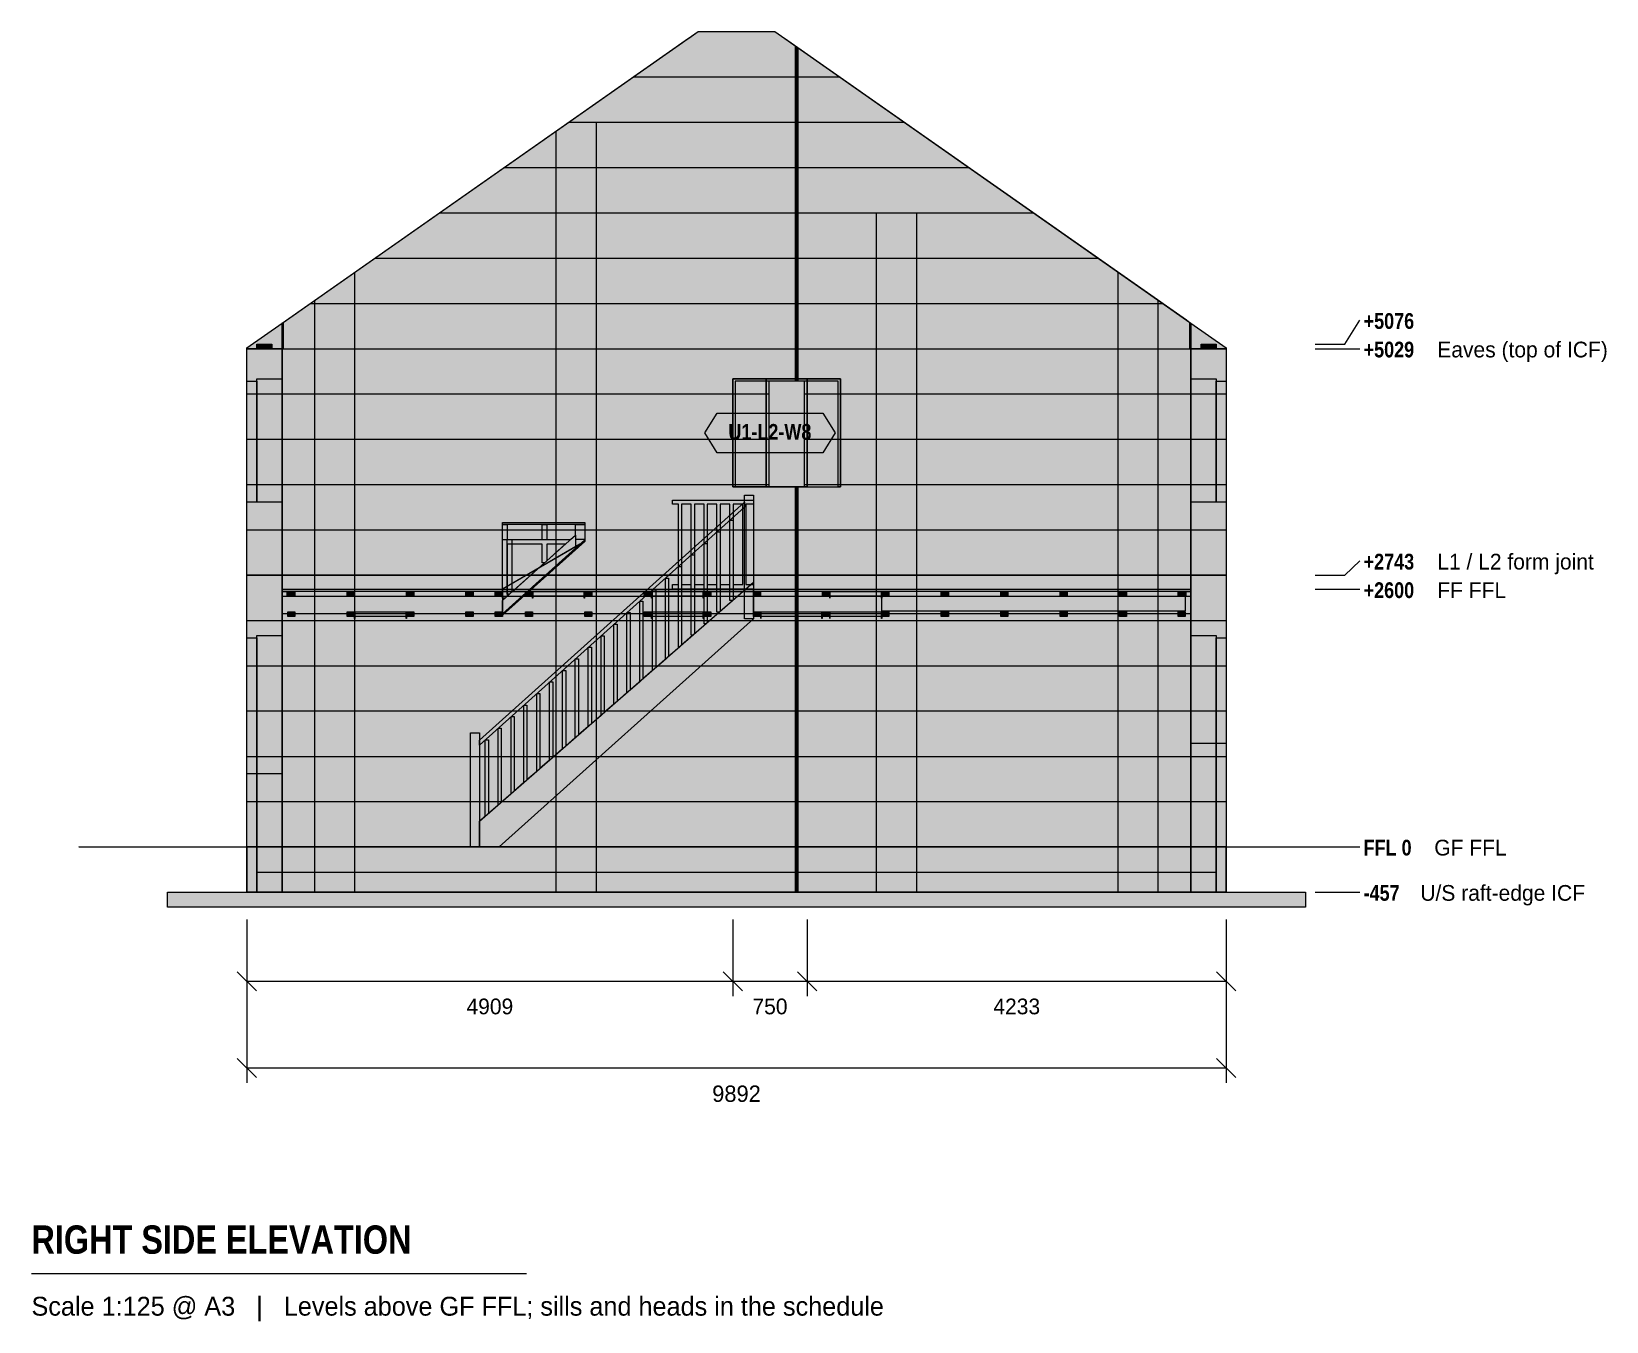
# Model space of a CAD drawing. Header units: millimetres. Extents: x -2175 to 13731, y -4791 to 8231.
import ezdxf
from ezdxf.enums import TextEntityAlignment as Align

# ---------------------------------------------------------------- set-up
doc = ezdxf.new("R2010")
doc.units = ezdxf.units.MM
doc.linetypes.add('DASHED', pattern=[1.524, 1.27, -0.254])
for name, color, linetype in [('FILL-BELOW', 7, 'Continuous'), ('FILL-EPS', 7, 'Continuous'), ('FILL-LIGHT', 7, 'Continuous'), ('FILL-TIMBER', 7, 'Continuous'), ('FILL-WHITE', 7, 'Continuous'), ('LINE-C_2E8C94', 7, 'Continuous'), ('LINE-C_337880', 7, 'Continuous'), ('LINE-INK', 7, 'Continuous'), ('LINE-STEEL', 7, 'Continuous'), ('LINE-STEEL-DASH', 7, 'DASHED'), ('LINE-STEEL_GREY', 7, 'Continuous'), ('LINE-TEAL_DK', 7, 'Continuous'), ('LINE-TEAL_DK-DASH', 7, 'DASHED'), ('LINE-TIMBER_DK', 7, 'Continuous'), ('TEXT-INK', 7, 'Continuous'), ('TEXT-STEEL', 7, 'Continuous'), ('TEXT-STEEL_GREY', 7, 'Continuous'), ('TEXT-TEAL_DK', 7, 'Continuous')]:
    doc.layers.add(name, color=color, linetype=linetype)
doc.styles.add('OpenSansCondensed-Bold', font='OpenSansCondensed-Bold.ttf')

msp = doc.modelspace()

# ---------------------------------------------------------------- texts
at = {"layer": 'TEXT-INK'}
for s, height, p in [('4909', 158.7, (2454, -1690)), ('750', 158.7, (5283, -1690)), ('4233', 158.7, (7775, -1690)), ('9892', 165.1, (4945, -2574))]:
    msp.add_text(s, height=height, dxfattribs=at).set_placement(p, align=Align.CENTER)
at = {"layer": 'TEXT-INK', "style": 'OpenSansCondensed-Bold'}
msp.add_text('RIGHT SIDE ELEVATION', height=285.75, dxfattribs=at).set_placement((-2175, -4107))
at = {"layer": 'TEXT-STEEL', "style": 'OpenSansCondensed-Bold'}
for s, p in [('+5076', (11278, 5229)), ('+5029', (11278, 4941)), ('+2743', (11278, 2800)), ('+2600', (11278, 2512)), ('FFL 0', (11278, -87)), ('-457', (11278, -544))]:
    msp.add_text(s, height=158.7, dxfattribs=at).set_placement(p)
at = {"layer": 'TEXT-STEEL'}
for s, height, p in [('Eaves (top of ICF)', 158.75, (12022, 4941)), ('L1 / L2 form joint', 158.75, (12022, 2800)), ('FF FFL', 158.7, (12022, 2512)), ('GF FFL', 158.7, (11992, -87)), ('U/S raft-edge ICF', 158.75, (11851, -544))]:
    msp.add_text(s, height=height, dxfattribs=at).set_placement(p)
at = {"layer": 'TEXT-STEEL_GREY'}
msp.add_text('Scale 1:125 @ A3   |   Levels above GF FFL; sills and heads in the schedule', height=190.5, dxfattribs=at).set_placement((-2175, -4732))
at = {"layer": 'TEXT-TEAL_DK', "style": 'OpenSansCondensed-Bold'}
msp.add_text('U1-L2-W8', height=158.7, dxfattribs=at).set_placement((5282, 4110), align=Align.CENTER)

# ---------------------------------------------------------------- hatches: boundary and pattern name
at = {"layer": 'FILL-BELOW', "true_color": 0x8c8c91}
h = msp.add_hatch(color=256, dxfattribs=at)
h.dxf.hatch_style = 1
h.paths.add_polyline_path([(2581, 3253), (2581, 3275), (3412, 3275), (3412, 3253)])
h = msp.add_hatch(color=256, dxfattribs=at)
h.dxf.hatch_style = 1
h.paths.add_polyline_path([(2581, 3275), (3412, 3275), (3412, 3253), (2581, 3253)])
h = msp.add_hatch(color=256, dxfattribs=at)
h.dxf.hatch_style = 1
h.paths.add_polyline_path([(356, 2578), (356, 2578), (356, 2600), (2756, 2600), (2756, 2600), (5156, 2600), (5156, 2600), (7556, 2600), (7556, 2600), (9534, 2600), (9534, 2600), (9534, 2578), (7556, 2578), (7556, 2578), (5156, 2578), (5156, 2578), (2756, 2578), (2756, 2578), (356, 2578), (356, 2578)])
h = msp.add_hatch(color=256, dxfattribs=at)
h.dxf.hatch_style = 1
h.paths.add_polyline_path([(356, 2578), (356, 2600), (1556, 2600), (2581, 2600), (2581, 2578), (1556, 2578)])
h = msp.add_hatch(color=256, dxfattribs=at)
h.dxf.hatch_style = 1
h.paths.add_polyline_path([(356, 2600), (1556, 2600), (2756, 2600), (5156, 2600), (7556, 2600), (8756, 2600), (9534, 2600), (9534, 2578), (7556, 2578), (5156, 2578), (2756, 2578), (1556, 2578), (356, 2578)])
h = msp.add_hatch(color=256, dxfattribs=at)
h.dxf.hatch_style = 1
h.paths.add_polyline_path([(356, 2600), (1556, 2600), (3956, 2600), (6356, 2600), (7556, 2600), (8756, 2600), (9534, 2600), (9534, 2578), (8756, 2578), (6356, 2578), (3956, 2578), (1556, 2578), (356, 2578)])
h = msp.add_hatch(color=256, dxfattribs=at)
h.dxf.hatch_style = 1
h.paths.add_polyline_path([(356, 2600), (1556, 2600), (2756, 2600), (5156, 2600), (7556, 2600), (8756, 2600), (9534, 2600), (9534, 2578), (7556, 2578), (5156, 2578), (2756, 2578), (1556, 2578), (356, 2578)])
h = msp.add_hatch(color=256, dxfattribs=at)
h.dxf.hatch_style = 1
h.paths.add_polyline_path([(356, 2600), (1556, 2600), (3956, 2600), (6356, 2600), (7556, 2600), (8756, 2600), (9534, 2600), (9534, 2578), (8756, 2578), (6356, 2578), (3956, 2578), (1556, 2578), (356, 2578)])
h = msp.add_hatch(color=256, dxfattribs=at)
h.dxf.hatch_style = 1
h.paths.add_polyline_path([(356, 2600), (1556, 2600), (2756, 2600), (5156, 2600), (7556, 2600), (8756, 2600), (9534, 2600), (9534, 2578), (7556, 2578), (5156, 2578), (2756, 2578), (1556, 2578), (356, 2578)])
h = msp.add_hatch(color=256, dxfattribs=at)
h.dxf.hatch_style = 1
h.paths.add_polyline_path([(356, 2600), (1556, 2600), (3956, 2600), (6356, 2600), (7556, 2600), (8756, 2600), (9534, 2600), (9534, 2578), (8756, 2578), (6356, 2578), (3956, 2578), (1556, 2578), (356, 2578)])
h = msp.add_hatch(color=256, dxfattribs=at)
h.dxf.hatch_style = 1
h.paths.add_polyline_path([(356, 2600), (1556, 2600), (2756, 2600), (5156, 2600), (7556, 2600), (8756, 2600), (9534, 2600), (9534, 2578), (7556, 2578), (5156, 2578), (2756, 2578), (1556, 2578), (356, 2578)])
h = msp.add_hatch(color=256, dxfattribs=at)
h.dxf.hatch_style = 1
h.paths.add_polyline_path([(356, 2600), (1556, 2600), (3956, 2600), (6356, 2600), (7556, 2600), (8756, 2600), (9534, 2600), (9534, 2578), (8756, 2578), (6356, 2578), (3956, 2578), (1556, 2578), (356, 2578)])
h = msp.add_hatch(color=256, dxfattribs=at)
h.dxf.hatch_style = 1
h.paths.add_polyline_path([(356, 2600), (1556, 2600), (2756, 2600), (5156, 2600), (7556, 2600), (8756, 2600), (9534, 2600), (9534, 2578), (7556, 2578), (5156, 2578), (2756, 2578), (1556, 2578), (356, 2578)])
h = msp.add_hatch(color=256, dxfattribs=at)
h.dxf.hatch_style = 1
h.paths.add_polyline_path([(356, 2600), (7556, 2600), (7556, 2600), (9534, 2600), (9534, 2578), (9534, 2578), (356, 2578), (356, 2600)])
h = msp.add_hatch(color=256, dxfattribs=at)
h.dxf.hatch_style = 1
h.paths.add_polyline_path([(2581, 2600), (2581, 2600), (2581, 2600), (2756, 2600), (2756, 2600), (5115, 2600), (5115, 2578), (2756, 2578), (2756, 2578), (2581, 2578), (2581, 2600)])
h = msp.add_hatch(color=256, dxfattribs=at)
h.dxf.hatch_style = 1
h.paths.add_polyline_path([(2581, 2578), (2581, 2600), (3956, 2600), (3956, 2600), (5115, 2600), (5115, 2600), (5115, 2578), (3956, 2578), (3956, 2578)])
h = msp.add_hatch(color=256, dxfattribs=at)
h.dxf.hatch_style = 1
h.paths.add_polyline_path([(5115, 2600), (6356, 2600), (7556, 2600), (8756, 2600), (9534, 2600), (9534, 2578), (8756, 2578), (6356, 2578), (5156, 2578), (5115, 2578)])
at = {"layer": 'FILL-EPS', "true_color": 0xccffff}
h = msp.add_hatch(color=256, dxfattribs=at)
h.dxf.hatch_style = 1
h.paths.add_polyline_path([(356, 2743), (356, 5288), (4557, 8230), (5333, 8230), (5333, 8230), (5333, 8230), (9534, 5288), (9534, 5288), (9534, 2743), (9534, 2743)])
h.paths.add_polyline_path([(5270, 3633), (5970, 3633), (5970, 4700), (5270, 4700)], flags=0)
h = msp.add_hatch(color=256, dxfattribs=at)
h.dxf.hatch_style = 1
h.paths.add_polyline_path([(356, 2743), (356, 5029), (366, 5029), (366, 5295), (4557, 8230), (4557, 8230), (4557, 8230), (5333, 8230), (5333, 8230), (5388, 8191), (5429, 8163), (5429, 8162), (9488, 5321), (9524, 5295), (9524, 5029), (9534, 5029), (9534, 2743), (9534, 2743)])
h.paths.add_polyline_path([(5244, 3633), (5995, 3633), (5995, 4725), (5993, 4725), (5993, 4725), (5244, 4725)], flags=0)
h = msp.add_hatch(color=256, dxfattribs=at)
h.dxf.hatch_style = 1
h.paths.add_polyline_path([(356, 2743), (356, 5029), (356, 5029), (356, 5288), (366, 5295), (366, 5295), (4461, 8162), (4461, 8162), (4461, 8162), (4462, 8163), (4462, 8163), (4557, 8230), (5333, 8230), (5333, 8230), (5333, 8230), (5333, 8230), (9524, 5295), (9524, 5295), (9524, 5295), (9534, 5288), (9534, 5288), (9534, 2743), (9534, 2743)])
h.paths.add_polyline_path([(4907, 3633), (5658, 3633), (5658, 4725), (4907, 4725)], flags=0)
h = msp.add_hatch(color=256, dxfattribs=at)
h.dxf.hatch_style = 1
h.paths.add_polyline_path([(356, 2743), (356, 5288), (4557, 8230), (4557, 8230), (4557, 8230), (4557, 8230), (4557, 8230), (5333, 8230), (5333, 8230), (5333, 8230), (5333, 8230), (9534, 5288), (9534, 5288), (9534, 5288), (9534, 2743), (9534, 2743), (9534, 2743), (356, 2743)])
h.paths.add_polyline_path([(4932, 3633), (5633, 3633), (5633, 4700), (4932, 4700)], flags=0)
h = msp.add_hatch(color=256, dxfattribs=at)
h.dxf.hatch_style = 1
h.paths.add_polyline_path([(4557, 8230), (4557, 8230), (4557, 8230), (4557, 8230), (4558, 8231)])
h = msp.add_hatch(color=256, dxfattribs=at)
h.dxf.hatch_style = 1
h.paths.add_polyline_path([(0, 2743), (0, 2743), (0, 4211), (0, 4212), (0, 5039), (356, 5288), (356, 5290), (356, 5290), (356, 5290), (356, 5290), (356, 5289), (356, 5288), (356, 2743)])
h = msp.add_hatch(color=256, dxfattribs=at)
h.dxf.hatch_style = 1
h.paths.add_polyline_path([(0, 5039), (0, 5039), (0, 5039), (0, 5039), (177, 5163), (356, 5288), (356, 5029), (356, 5029), (0, 5029)])
h = msp.add_hatch(color=256, dxfattribs=at)
h.dxf.hatch_style = 1
h.paths.add_polyline_path([(0, 5029), (0, 5039), (356, 5288), (356, 5288), (356, 5288), (356, 5288), (356, 5031), (356, 5031), (356, 2743), (356, 2743), (356, 2743), (0, 2743), (0, 2743), (0, 2743), (0, 4212), (0, 5028), (0, 5029)])
h = msp.add_hatch(color=256, dxfattribs=at)
h.dxf.hatch_style = 1
h.paths.add_polyline_path([(0, 5039), (356, 5288), (356, 2743), (0, 2743), (0, 4213)])
h = msp.add_hatch(color=256, dxfattribs=at)
h.dxf.hatch_style = 1
h.paths.add_polyline_path([(356, 5288), (366, 5295), (366, 5029), (366, 5029), (366, 5029), (356, 5029)])
h = msp.add_hatch(color=256, dxfattribs=at)
h.dxf.hatch_style = 1
h.paths.add_polyline_path([(9524, 5295), (9534, 5288), (9534, 5029), (9524, 5029)])
h = msp.add_hatch(color=256, dxfattribs=at)
h.dxf.hatch_style = 1
h.paths.add_polyline_path([(9534, 2743), (9534, 5288), (9890, 5039), (9890, 2743)])
h = msp.add_hatch(color=256, dxfattribs=at)
h.dxf.hatch_style = 1
h.paths.add_polyline_path([(9534, 5288), (9890, 5039), (9890, 5029), (9534, 5029)])
h = msp.add_hatch(color=256, dxfattribs=at)
h.dxf.hatch_style = 1
h.paths.add_polyline_path([(9534, 2743), (9534, 5029), (9534, 5288), (9713, 5163), (9713, 5163), (9713, 5163), (9890, 5039), (9890, 5029), (9890, 5029), (9890, 5029), (9890, 5029), (9890, 2743), (9890, 2743)])
h = msp.add_hatch(color=256, dxfattribs=at)
h.dxf.hatch_style = 1
h.paths.add_polyline_path([(9534, 2743), (9534, 5288), (9890, 5039), (9890, 2743)])
h = msp.add_hatch(color=256, dxfattribs=at)
h.dxf.hatch_style = 1
h.paths.add_polyline_path([(0, 5029), (0, 5029), (356, 5029), (356, 5030), (356, 5029), (356, 5029), (356, 2743), (356, 2743), (356, 2743), (356, 2742), (356, 2742), (356, 2742), (356, 2742), (356, 2742), (356, 2742), (356, 2743), (0, 2743), (0, 4213), (0, 4214)])
h = msp.add_hatch(color=256, dxfattribs=at)
h.dxf.hatch_style = 1
h.paths.add_polyline_path([(0, 2743), (0, 5029), (356, 5029), (356, 2743), (0, 2743), (0, 2743)])
h = msp.add_hatch(color=256, dxfattribs=at)
h.dxf.hatch_style = 1
h.paths.add_polyline_path([(0, 5029), (356, 5029), (356, 2743), (356, 2743), (356, 2743), (0, 2743)])
h = msp.add_hatch(color=256, dxfattribs=at)
h.dxf.hatch_style = 1
h.paths.add_polyline_path([(9534, 5029), (9890, 5029), (9890, 2743), (9534, 2743), (9534, 2743), (9534, 4214), (9534, 4214), (9534, 4214), (9534, 5029)])
h = msp.add_hatch(color=256, dxfattribs=at)
h.dxf.hatch_style = 1
h.paths.add_polyline_path([(9534, 2743), (9534, 2743), (9534, 5029), (9890, 5029), (9890, 5029), (9890, 2743)])
h = msp.add_hatch(color=256, dxfattribs=at)
h.dxf.hatch_style = 1
h.paths.add_polyline_path([(9534, 5029), (9890, 5029), (9890, 2743), (9890, 2743), (9534, 2743), (9534, 5029)])
h = msp.add_hatch(color=256, dxfattribs=at)
h.dxf.hatch_style = 1
h.paths.add_polyline_path([(0, 4700), (101, 4700), (101, 3480), (0, 3480)])
h = msp.add_hatch(color=256, dxfattribs=at)
h.dxf.hatch_style = 1
h.paths.add_polyline_path([(0, 3480), (0, 4700), (101, 4700), (101, 3480)])
h = msp.add_hatch(color=256, dxfattribs=at)
h.dxf.hatch_style = 1
h.paths.add_polyline_path([(0, 4700), (101, 4700), (101, 3480), (0, 3480)])
h = msp.add_hatch(color=256, dxfattribs=at)
h.dxf.hatch_style = 1
h.paths.add_polyline_path([(0, 3480), (0, 4700), (101, 4700), (101, 3480)])
h = msp.add_hatch(color=256, dxfattribs=at)
h.dxf.hatch_style = 1
h.paths.add_polyline_path([(101, 4725), (356, 4725), (356, 3480), (101, 3480)])
h = msp.add_hatch(color=256, dxfattribs=at)
h.dxf.hatch_style = 1
h.paths.add_polyline_path([(101, 3480), (101, 4725), (356, 4725), (356, 3480)])
h = msp.add_hatch(color=256, dxfattribs=at)
h.dxf.hatch_style = 1
h.paths.add_polyline_path([(101, 4725), (356, 4725), (356, 3480), (101, 3480)])
h = msp.add_hatch(color=256, dxfattribs=at)
h.dxf.hatch_style = 1
h.paths.add_polyline_path([(101, 3480), (101, 4725), (356, 4725), (356, 3480)])
h = msp.add_hatch(color=256, dxfattribs=at)
h.dxf.hatch_style = 1
h.paths.add_polyline_path([(4907, 4725), (5658, 4725), (5658, 4725), (5658, 3633), (5633, 3633), (5633, 3633), (5633, 4700), (4932, 4700), (4932, 3633), (4907, 3633)])
h = msp.add_hatch(color=256, dxfattribs=at)
h.dxf.hatch_style = 1
h.paths.add_polyline_path([(5244, 4725), (5995, 4725), (5995, 4725), (5995, 3633), (5970, 3633), (5970, 4700), (5270, 4700), (5270, 3633), (5270, 3633), (5244, 3633)])
h = msp.add_hatch(color=256, dxfattribs=at)
h.dxf.hatch_style = 1
h.paths.add_polyline_path([(9534, 4725), (9534, 4725), (9534, 4725), (9789, 4725), (9789, 3480), (9789, 3480), (9534, 3480), (9534, 4725)])
h = msp.add_hatch(color=256, dxfattribs=at)
h.dxf.hatch_style = 1
h.paths.add_polyline_path([(9534, 3480), (9534, 3480), (9534, 4725), (9789, 4725), (9789, 4725), (9789, 4725), (9789, 4725), (9789, 3480)])
h = msp.add_hatch(color=256, dxfattribs=at)
h.dxf.hatch_style = 1
h.paths.add_polyline_path([(9534, 4725), (9534, 4725), (9534, 4725), (9789, 4725), (9789, 3480), (9789, 3480), (9534, 3480), (9534, 4725)])
h = msp.add_hatch(color=256, dxfattribs=at)
h.dxf.hatch_style = 1
h.paths.add_polyline_path([(9534, 3480), (9534, 3480), (9534, 4725), (9789, 4725), (9789, 4725), (9789, 4725), (9789, 4725), (9789, 3480)])
h = msp.add_hatch(color=256, dxfattribs=at)
h.dxf.hatch_style = 1
h.paths.add_polyline_path([(9789, 4700), (9890, 4700), (9890, 3480), (9789, 3480)])
h = msp.add_hatch(color=256, dxfattribs=at)
h.dxf.hatch_style = 1
h.paths.add_polyline_path([(9789, 3480), (9789, 4700), (9890, 4700), (9890, 3480)])
h = msp.add_hatch(color=256, dxfattribs=at)
h.dxf.hatch_style = 1
h.paths.add_polyline_path([(9789, 4700), (9890, 4700), (9890, 3480), (9789, 3480)])
h = msp.add_hatch(color=256, dxfattribs=at)
h.dxf.hatch_style = 1
h.paths.add_polyline_path([(9789, 3480), (9789, 4700), (9890, 4700), (9890, 3480)])
h = msp.add_hatch(color=256, dxfattribs=at)
h.dxf.hatch_style = 1
h.paths.add_polyline_path([(0, 0), (0, 0), (0, 0), (0, 2743), (356, 2743), (356, 2745), (356, 2745), (356, 0), (356, 0), (356, 0)])
h = msp.add_hatch(color=256, dxfattribs=at)
h.dxf.hatch_style = 1
h.paths.add_polyline_path([(0, 0), (0, 2743), (356, 2743), (356, 2743), (356, 2743), (356, 0)])
h = msp.add_hatch(color=256, dxfattribs=at)
h.dxf.hatch_style = 1
h.paths.add_polyline_path([(0, 2743), (0, 2743), (356, 2743), (356, 2743), (356, 2743), (356, 0), (356, 0), (356, 0), (356, -2), (356, -2), (356, 0), (0, 0)])
h = msp.add_hatch(color=256, dxfattribs=at)
h.dxf.hatch_style = 1
h.paths.add_polyline_path([(0, 0), (0, 0), (0, 0), (0, 2743), (356, 2743), (356, 2743), (356, 2743), (356, 0)])
h = msp.add_hatch(color=256, dxfattribs=at)
h.dxf.hatch_style = 1
h.paths.add_polyline_path([(0, 2743), (0, 2743), (356, 2743), (356, 0), (0, 0)])
h = msp.add_hatch(color=256, dxfattribs=at)
h.dxf.hatch_style = 1
h.paths.add_polyline_path([(0, 2743), (0, 2743), (0, 2743), (356, 2743), (356, 0), (356, 0), (0, 0)])
h = msp.add_hatch(color=256, dxfattribs=at)
h.dxf.hatch_style = 1
h.paths.add_polyline_path([(356, 0), (356, 0), (356, 2743), (9534, 2743), (9534, 0)])
h = msp.add_hatch(color=256, dxfattribs=at)
h.dxf.hatch_style = 1
h.paths.add_polyline_path([(356, 2743), (356, 2743), (356, 2743)])
h = msp.add_hatch(color=256, dxfattribs=at)
h.dxf.hatch_style = 1
h.paths.add_polyline_path([(356, 2743), (356, 2743), (356, 2743), (9534, 2743), (9534, 0), (356, 0), (356, 2743)])
h = msp.add_hatch(color=256, dxfattribs=at)
h.dxf.hatch_style = 1
h.paths.add_polyline_path([(356, 0), (356, 0), (356, 2743), (9534, 2743), (9534, 0)])
h = msp.add_hatch(color=256, dxfattribs=at)
h.dxf.hatch_style = 1
h.paths.add_polyline_path([(356, 2743), (356, 2743), (356, 2743)])
h = msp.add_hatch(color=256, dxfattribs=at)
h.dxf.hatch_style = 1
h.paths.add_polyline_path([(356, 2743), (356, 2743), (356, 2743), (9534, 2743), (9534, 0), (356, 0), (356, 2743)])
h = msp.add_hatch(color=256, dxfattribs=at)
h.dxf.hatch_style = 1
h.paths.add_polyline_path([(356, 2743), (356, 2742), (356, 2742)])
h = msp.add_hatch(color=256, dxfattribs=at)
h.dxf.hatch_style = 1
h.paths.add_polyline_path([(9534, 2745), (9534, 2743), (9890, 2743), (9890, 0), (9890, 0), (9890, 0), (9534, 0), (9534, 0), (9534, 0), (9534, 0), (9534, 2743), (9534, 2743), (9534, 2743), (9534, 2745), (9534, 2745)])
h = msp.add_hatch(color=256, dxfattribs=at)
h.dxf.hatch_style = 1
h.paths.add_polyline_path([(9534, 0), (9534, 0), (9534, 0), (9534, 2743), (9890, 2743), (9890, 2743), (9890, 2743), (9890, 2743), (9890, 0), (9534, 0)])
h = msp.add_hatch(color=256, dxfattribs=at)
h.dxf.hatch_style = 1
h.paths.add_polyline_path([(9534, 2742), (9534, 2743), (9534, 2742)])
h = msp.add_hatch(color=256, dxfattribs=at)
h.dxf.hatch_style = 1
h.paths.add_polyline_path([(9534, 2743), (9536, 2743), (9536, 2743), (9534, 2743)])
h = msp.add_hatch(color=256, dxfattribs=at)
h.dxf.hatch_style = 1
h.paths.add_polyline_path([(9534, 0), (9534, 0), (9534, 2743), (9890, 2743), (9890, 2743), (9890, 0)])
h = msp.add_hatch(color=256, dxfattribs=at)
h.dxf.hatch_style = 1
h.paths.add_polyline_path([(9534, 2743), (9890, 2743), (9890, 0), (9890, 0), (9534, 0), (9534, 2743)])
h = msp.add_hatch(color=256, dxfattribs=at)
h.dxf.hatch_style = 1
h.paths.add_polyline_path([(9534, -2), (9534, -2), (9534, 2743), (9534, 2743), (9534, 2743), (9890, 2743), (9890, 2743), (9890, 0), (9534, 0), (9534, -2), (9534, -2)])
h = msp.add_hatch(color=256, dxfattribs=at)
h.dxf.hatch_style = 1
h.paths.add_polyline_path([(9534, 2743), (9534, 2743), (9534, 2743), (9534, 2743), (9890, 2743), (9890, 0), (9890, 0), (9890, 0), (9890, 0), (9534, 0)])
h = msp.add_hatch(color=256, dxfattribs=at)
h.dxf.hatch_style = 1
h.paths.add_polyline_path([(9534, 2742), (9534, 2743), (9534, 2742)])
h = msp.add_hatch(color=256, dxfattribs=at)
h.dxf.hatch_style = 1
h.paths.add_polyline_path([(9534, 2743), (9536, 2743), (9536, 2743)])
h = msp.add_hatch(color=256, dxfattribs=at)
h.dxf.hatch_style = 1
h.paths.add_polyline_path([(9890, 2743), (9890, 2742), (9890, 2742)])
h = msp.add_hatch(color=256, dxfattribs=at)
h.dxf.hatch_style = 1
h.paths.add_polyline_path([(0, 2109), (101, 2109), (101, 0), (0, 0)])
h = msp.add_hatch(color=256, dxfattribs=at)
h.dxf.hatch_style = 1
h.paths.add_polyline_path([(0, 0), (0, 0), (0, 2109), (101, 2109), (101, 0)])
h = msp.add_hatch(color=256, dxfattribs=at)
h.dxf.hatch_style = 1
h.paths.add_polyline_path([(0, 2109), (0, 2109), (101, 2109), (101, 737), (101, 737), (101, 737), (0, 737)])
h = msp.add_hatch(color=256, dxfattribs=at)
h.dxf.hatch_style = 1
h.paths.add_polyline_path([(0, 737), (0, 2109), (101, 2109), (101, 737)])
h = msp.add_hatch(color=256, dxfattribs=at)
h.dxf.hatch_style = 1
h.paths.add_polyline_path([(101, 2134), (101, 2134), (101, 2134), (356, 2134), (356, 0), (356, 0), (101, 0)])
h = msp.add_hatch(color=256, dxfattribs=at)
h.dxf.hatch_style = 1
h.paths.add_polyline_path([(101, 0), (101, 2134), (356, 2134), (356, 0)])
h = msp.add_hatch(color=256, dxfattribs=at)
h.dxf.hatch_style = 1
h.paths.add_polyline_path([(101, 2134), (356, 2134), (356, 737), (356, 737), (101, 737)])
h = msp.add_hatch(color=256, dxfattribs=at)
h.dxf.hatch_style = 1
h.paths.add_polyline_path([(101, 737), (101, 737), (101, 2134), (356, 2134), (356, 737), (101, 737)])
h = msp.add_hatch(color=256, dxfattribs=at)
h.dxf.hatch_style = 1
h.paths.add_polyline_path([(9534, 2134), (9789, 2134), (9789, 0), (9789, 0), (9534, 0), (9534, 2134)])
h = msp.add_hatch(color=256, dxfattribs=at)
h.dxf.hatch_style = 1
h.paths.add_polyline_path([(9534, 0), (9534, 0), (9534, 2134), (9789, 2134), (9789, 2134), (9789, 0)])
h = msp.add_hatch(color=256, dxfattribs=at)
h.dxf.hatch_style = 1
h.paths.add_polyline_path([(9534, 2134), (9789, 2134), (9789, 1042), (9789, 1042), (9534, 1042), (9534, 2134)])
h = msp.add_hatch(color=256, dxfattribs=at)
h.dxf.hatch_style = 1
h.paths.add_polyline_path([(9534, 1042), (9534, 1042), (9534, 2134), (9789, 2134), (9789, 2134), (9789, 1042)])
h = msp.add_hatch(color=256, dxfattribs=at)
h.dxf.hatch_style = 1
h.paths.add_polyline_path([(9789, 2109), (9789, 2109), (9789, 2109), (9890, 2109), (9890, 0), (9890, 0), (9890, 0), (9890, 0), (9789, 0)])
h = msp.add_hatch(color=256, dxfattribs=at)
h.dxf.hatch_style = 1
h.paths.add_polyline_path([(9789, 0), (9789, 0), (9789, 0), (9789, 2109), (9890, 2109), (9890, 2109), (9890, 2109), (9890, 0), (9789, 0)])
h = msp.add_hatch(color=256, dxfattribs=at)
h.dxf.hatch_style = 1
h.paths.add_polyline_path([(9789, 2109), (9890, 2109), (9890, 1042), (9890, 1042), (9789, 1042), (9789, 2109)])
h = msp.add_hatch(color=256, dxfattribs=at)
h.dxf.hatch_style = 1
h.paths.add_polyline_path([(9789, 1042), (9789, 1042), (9789, 2109), (9890, 2109), (9890, 2109), (9890, 1042)])
at = {"layer": 'FILL-EPS', "true_color": 0xc0f0f0}
h = msp.add_hatch(color=256, dxfattribs=at)
h.dxf.hatch_style = 1
h.paths.add_polyline_path([(-1, 0), (-1, 0), (-1, 2), (-1, 2), (-1, 2), (0, 2), (0, 2), (0, 0), (0, 0), (0, -457), (0, -459), (0, -459), (0, -459), (-1, -459)])
at = {"layer": 'FILL-EPS', "true_color": 0xccffff}
h = msp.add_hatch(color=256, dxfattribs=at)
h.dxf.hatch_style = 1
h.paths.add_polyline_path([(0, -457), (0, 0), (356, 0), (356, -457), (0, -457)])
h = msp.add_hatch(color=256, dxfattribs=at)
h.dxf.hatch_style = 1
h.paths.add_polyline_path([(0, -457), (0, 0), (102, 0), (102, -457), (0, -457)])
h = msp.add_hatch(color=256, dxfattribs=at)
h.dxf.hatch_style = 1
h.paths.add_polyline_path([(0, 0), (0, 0), (0, 0), (0, 0), (102, 0), (102, -457), (102, -457), (102, -457), (102, -457), (102, -457), (0, -457)])
h = msp.add_hatch(color=256, dxfattribs=at)
h.dxf.hatch_style = 1
h.paths.add_polyline_path([(0, -457), (0, 0), (102, 0), (102, -457), (0, -457)])
h = msp.add_hatch(color=256, dxfattribs=at)
h.dxf.hatch_style = 1
h.paths.add_polyline_path([(0, 0), (0, 0), (0, 0), (0, 0), (102, 0), (102, -457), (102, -457), (102, -457), (102, -457), (102, -457), (0, -457)])
h = msp.add_hatch(color=256, dxfattribs=at)
h.dxf.hatch_style = 1
h.paths.add_polyline_path([(0, 0), (356, 0), (356, -457), (0, -457), (0, 0)])
h = msp.add_hatch(color=256, dxfattribs=at)
h.dxf.hatch_style = 1
h.paths.add_polyline_path([(102, 0), (254, 0), (356, 0), (356, -457), (356, -457), (254, -457), (254, -457), (254, -457), (102, -457)])
h = msp.add_hatch(color=256, dxfattribs=at)
h.dxf.hatch_style = 1
h.paths.add_polyline_path([(102, -457), (102, 0), (356, 0), (356, 0), (356, -457)])
h = msp.add_hatch(color=256, dxfattribs=at)
h.dxf.hatch_style = 1
h.paths.add_polyline_path([(356, -457), (356, 0), (9534, 0), (9534, -457)])
h = msp.add_hatch(color=256, dxfattribs=at)
h.dxf.hatch_style = 1
h.paths.add_polyline_path([(356, 0), (356, 0), (356, 0), (356, 0), (457, 0), (9534, 0), (9534, -457), (9534, -457), (9534, -457), (9534, -457), (457, -457), (457, -457), (457, -457), (356, -457)])
h = msp.add_hatch(color=256, dxfattribs=at)
h.dxf.hatch_style = 1
h.paths.add_polyline_path([(356, -457), (356, -457), (356, 0), (457, 0), (457, 0), (458, 0), (458, 0), (9534, 0), (9534, 0), (9534, 0), (9534, -457), (457, -457), (457, -457)])
h = msp.add_hatch(color=256, dxfattribs=at)
h.dxf.hatch_style = 1
h.paths.add_polyline_path([(356, 0), (9534, 0), (9534, -457), (9534, -457), (9534, -457), (356, -457), (356, 0)])
h = msp.add_hatch(color=256, dxfattribs=at)
h.dxf.hatch_style = 1
h.paths.add_polyline_path([(9534, -457), (9534, -457), (9534, -457), (9534, 0), (9890, 0), (9890, 0), (9890, 0), (9890, 0), (9890, -457), (9534, -457)])
h = msp.add_hatch(color=256, dxfattribs=at)
h.dxf.hatch_style = 1
h.paths.add_polyline_path([(9534, 0), (9788, 0), (9788, -457), (9534, -457)])
h = msp.add_hatch(color=256, dxfattribs=at)
h.dxf.hatch_style = 1
h.paths.add_polyline_path([(9534, -457), (9534, 0), (9788, 0), (9788, -457)])
h = msp.add_hatch(color=256, dxfattribs=at)
h.dxf.hatch_style = 1
h.paths.add_polyline_path([(9534, 0), (9534, 0), (9890, 0), (9890, -457), (9890, -457), (9534, -457), (9534, 0)])
h = msp.add_hatch(color=256, dxfattribs=at)
h.dxf.hatch_style = 1
h.paths.add_polyline_path([(9788, 0), (9890, 0), (9890, -457), (9788, -457), (9788, 0)])
h = msp.add_hatch(color=256, dxfattribs=at)
h.dxf.hatch_style = 1
h.paths.add_polyline_path([(9788, -457), (9788, 0), (9890, 0), (9890, 0), (9890, -457)])
h = msp.add_hatch(color=256, dxfattribs=at)
h.dxf.hatch_style = 1
h.paths.add_polyline_path([(9788, 0), (9890, 0), (9890, -457), (9788, -457), (9788, 0)])
h = msp.add_hatch(color=256, dxfattribs=at)
h.dxf.hatch_style = 1
h.paths.add_polyline_path([(9788, -457), (9788, 0), (9890, 0), (9890, -457)])
at = {"layer": 'FILL-EPS', "true_color": 0xc0f0f0}
h = msp.add_hatch(color=256, dxfattribs=at)
h.dxf.hatch_style = 1
h.paths.add_polyline_path([(9890, 0), (9890, 0), (9890, 2), (9890, 2), (9891, 2), (9891, 2), (9891, -457), (9891, -457), (9891, -459), (9890, -459), (9890, -459), (9890, -459), (9890, -458), (9890, -457), (9890, 0)])
at = {"layer": 'FILL-LIGHT', "true_color": 0xd9d9d9}
h = msp.add_hatch(color=256, dxfattribs=at)
h.dxf.hatch_style = 1
h.paths.add_polyline_path([(102, 5029), (102, 5076), (252, 5076), (252, 5076), (252, 5029), (102, 5029)])
h = msp.add_hatch(color=256, dxfattribs=at)
h.dxf.hatch_style = 1
h.paths.add_polyline_path([(102, 5076), (102, 5076), (252, 5076), (252, 5029), (252, 5029), (102, 5029)])
h = msp.add_hatch(color=256, dxfattribs=at)
h.dxf.hatch_style = 1
h.paths.add_polyline_path([(9638, 5029), (9638, 5076), (9788, 5076), (9788, 5029)])
h = msp.add_hatch(color=256, dxfattribs=at)
h.dxf.hatch_style = 1
h.paths.add_polyline_path([(9638, 5076), (9788, 5076), (9788, 5029), (9638, 5029)])
at = {"layer": 'FILL-LIGHT', "true_color": 0xdbdbde}
h = msp.add_hatch(color=256, dxfattribs=at)
h.dxf.hatch_style = 1
h.paths.add_polyline_path([(102, -257), (102, 0), (9788, 0), (9788, 0), (9788, -257)])
h = msp.add_hatch(color=256, dxfattribs=at)
h.dxf.hatch_style = 1
h.paths.add_polyline_path([(102, 0), (102, 0), (9788, 0), (9788, -257), (9788, -257), (9788, -257), (9788, -257), (9788, -257), (102, -257), (102, 0)])
h = msp.add_hatch(color=256, dxfattribs=at)
h.dxf.hatch_style = 1
h.paths.add_polyline_path([(-800, -607), (-800, -457), (10690, -457), (10690, -607), (-800, -607)])
h = msp.add_hatch(color=256, dxfattribs=at)
h.dxf.hatch_style = 1
h.paths.add_polyline_path([(-800, -457), (10690, -457), (10690, -607), (10690, -607), (10690, -607), (-800, -607)])
at = {"layer": 'FILL-TIMBER', "true_color": 0xedd6a8}
h = msp.add_hatch(color=256, dxfattribs=at)
h.dxf.hatch_style = 1
h.paths.add_polyline_path([(2258, 1150), (2348, 1150), (2348, 260), (2408, 312), (2408, 1082), (2439, 1082), (2439, 340), (2537, 425), (2537, 1199), (2569, 1199), (2569, 453), (2668, 539), (2668, 1315), (2700, 1315), (2700, 567), (2797, 652), (2797, 1432), (2829, 1432), (2829, 680), (2928, 765), (2928, 1548), (2960, 1548), (2960, 793), (3058, 878), (3058, 1665), (3090, 1665), (3090, 906), (3188, 992), (3188, 1782), (3220, 1782), (3220, 1019), (3317, 1105), (3317, 1898), (3349, 1898), (3349, 1133), (3448, 1218), (3448, 2015), (3480, 2015), (3480, 1246), (3578, 1331), (3578, 2131), (3610, 2131), (3610, 1359), (3707, 1444), (3707, 2248), (3739, 2248), (3739, 1472), (3838, 1558), (3838, 2365), (3870, 2365), (3870, 1586), (3967, 1671), (3967, 2481), (3999, 2481), (3999, 1699), (4100, 1786), (4098, 1786), (4098, 2598), (4130, 2598), (4130, 1812), (4234, 1903), (4227, 1903), (4227, 2714), (4259, 2714), (4259, 1925), (4368, 2020), (4358, 2020), (4358, 2831), (4390, 2831), (4390, 2038), (4502, 2136), (4488, 2136), (4488, 2948), (4520, 2948), (4520, 2152), (4636, 2253), (4618, 2253), (4618, 3064), (4650, 3064), (4650, 2265), (4770, 2369), (4747, 2369), (4747, 3181), (4779, 3181), (4779, 2378), (4903, 2486), (4878, 2486), (4878, 3297), (4910, 3297), (4910, 2491), (5025, 2592), (5025, 3550), (5115, 3550), (5115, 2671), (5115, 2301), (2549, 0), (2348, 0), (2258, 0)])
h = msp.add_hatch(color=256, dxfattribs=at)
h.dxf.hatch_style = 1
h.paths.add_polyline_path([(4297, 2600), (4297, 2650), (4358, 2650), (4358, 3460), (4297, 3460), (4297, 3500), (5115, 3500), (5115, 3460), (5040, 3460), (5040, 2650), (5115, 2650), (5115, 2600)])
h.paths.add_polyline_path([(4910, 3460), (4910, 2650), (5008, 2650), (5008, 3460)], flags=0)
h.paths.add_polyline_path([(4779, 3460), (4779, 2650), (4878, 2650), (4878, 3460)], flags=0)
h.paths.add_polyline_path([(4650, 3460), (4650, 2650), (4747, 2650), (4747, 3460)], flags=0)
h.paths.add_polyline_path([(4618, 3460), (4520, 3460), (4520, 2650), (4618, 2650)], flags=0)
h.paths.add_polyline_path([(4488, 3460), (4390, 3460), (4390, 2650), (4488, 2650)], flags=0)
h = msp.add_hatch(color=256, dxfattribs=at)
h.dxf.hatch_style = 1
h.paths.add_polyline_path([(4297, 2650), (4358, 2650), (4358, 3460), (4297, 3460), (4297, 3500), (5115, 3500), (5115, 3460), (5040, 3460), (5040, 2650), (5115, 2650), (5115, 2600), (4297, 2600)])
h.paths.add_polyline_path([(5008, 2650), (5008, 3460), (4910, 3460), (4910, 2650)], flags=0)
h.paths.add_polyline_path([(4878, 2650), (4878, 3460), (4779, 3460), (4779, 2650)], flags=0)
h.paths.add_polyline_path([(4650, 2650), (4747, 2650), (4747, 3460), (4650, 3460)], flags=0)
h.paths.add_polyline_path([(4520, 2650), (4618, 2650), (4618, 3460), (4520, 3460)], flags=0)
h.paths.add_polyline_path([(4390, 2650), (4488, 2650), (4488, 3460), (4390, 3460)], flags=0)
h = msp.add_hatch(color=256, dxfattribs=at)
h.dxf.hatch_style = 1
h.paths.add_polyline_path([(5025, 2301), (5025, 2301), (5025, 2301), (5025, 3550), (5115, 3550), (5115, 3550), (5115, 3550), (5115, 3550), (5115, 2301), (5025, 2301)])
h = msp.add_hatch(color=256, dxfattribs=at)
h.dxf.hatch_style = 1
h.paths.add_polyline_path([(2348, 1028), (2348, 1078), (5025, 3480), (5025, 3430), (2348, 1028), (2348, 1028)])
h = msp.add_hatch(color=256, dxfattribs=at)
h.dxf.hatch_style = 1
h.paths.add_polyline_path([(2348, 1078), (2348, 1078), (5025, 3480), (5025, 3430), (5025, 3430), (5025, 3430), (5025, 3430), (5025, 3430), (2348, 1028)])
h = msp.add_hatch(color=256, dxfattribs=at)
h.dxf.hatch_style = 1
h.paths.add_polyline_path([(2348, 1028), (2348, 1078), (5025, 3480), (5025, 3430), (2348, 1028), (2348, 1028)])
h = msp.add_hatch(color=256, dxfattribs=at)
h.dxf.hatch_style = 1
h.paths.add_polyline_path([(2348, 1078), (2348, 1078), (5025, 3480), (5025, 3430), (5025, 3430), (5025, 3430), (5025, 3430), (5025, 3430), (2348, 1028)])
h = msp.add_hatch(color=256, dxfattribs=at)
h.dxf.hatch_style = 1
h.paths.add_polyline_path([(2348, 0), (2348, 260), (2408, 312), (2408, 1082), (2439, 1082), (2439, 340), (2537, 425), (2537, 1199), (2569, 1199), (2569, 453), (2668, 539), (2668, 1315), (2700, 1315), (2700, 567), (2797, 652), (2797, 1432), (2829, 1432), (2829, 680), (2928, 765), (2928, 1548), (2960, 1548), (2960, 793), (3058, 878), (3058, 1665), (3090, 1665), (3090, 906), (3188, 992), (3188, 1782), (3220, 1782), (3220, 1019), (3317, 1105), (3317, 1898), (3349, 1898), (3349, 1133), (3448, 1218), (3448, 2015), (3480, 2015), (3480, 1246), (3578, 1331), (3578, 2131), (3610, 2131), (3610, 1359), (3707, 1444), (3707, 2248), (3739, 2248), (3739, 1472), (3838, 1558), (3838, 2365), (3870, 2365), (3870, 1586), (3967, 1671), (3967, 2481), (3999, 2481), (3999, 1699), (4097, 1784), (4098, 1785), (4098, 1785), (4100, 1786), (4098, 1786), (4098, 2598), (4130, 2598), (4130, 1812), (4234, 1903), (4227, 1903), (4227, 2714), (4259, 2714), (4259, 1925), (4368, 2020), (4358, 2020), (4358, 2831), (4390, 2831), (4390, 2038), (4502, 2136), (4488, 2136), (4488, 2948), (4520, 2948), (4520, 2152), (4636, 2253), (4618, 2253), (4618, 3064), (4650, 3064), (4650, 2265), (4770, 2369), (4747, 2369), (4747, 3181), (4779, 3181), (4779, 2378), (4903, 2486), (4878, 2486), (4878, 3297), (4910, 3297), (4910, 2491), (5115, 2671), (5115, 2301), (2549, 0), (2428, 0)])
h = msp.add_hatch(color=256, dxfattribs=at)
h.dxf.hatch_style = 1
h.paths.add_polyline_path([(2581, 2600), (2581, 3275), (3412, 3275), (3412, 3083), (3412, 3083), (2581, 2338), (2581, 2353), (2581, 2353), (3363, 3054), (3363, 3055)])
h = msp.add_hatch(color=256, dxfattribs=at)
h.dxf.hatch_style = 1
h.paths.add_polyline_path([(2581, 3275), (3412, 3275), (3412, 3083), (3412, 3083), (2581, 2600)])
h = msp.add_hatch(color=256, dxfattribs=at)
h.dxf.hatch_style = 1
h.paths.add_polyline_path([(2581, 2353), (2581, 2487), (2605, 2509), (2581, 2509), (2581, 2509), (2581, 3056), (2581, 3103), (2581, 3103), (2581, 3103), (2581, 3253), (2628, 3253), (2628, 3253), (2628, 3253), (2628, 3103), (2982, 3103), (2982, 3253), (3029, 3253), (3029, 3253), (3029, 3253), (3029, 3103), (3268, 3103), (3318, 3148), (3318, 3253), (3412, 3253), (3412, 3253), (3412, 3253), (3412, 3103), (3318, 3103), (3318, 3014), (2581, 2353)])
h.paths.add_polyline_path([(3029, 3056), (3029, 2888), (3215, 3056)], flags=0)
h.paths.add_polyline_path([(2628, 3056), (2628, 2530), (3005, 2867), (2982, 2867), (2982, 3056)], flags=0)
h = msp.add_hatch(color=256, dxfattribs=at)
h.dxf.hatch_style = 1
h.paths.add_polyline_path([(2581, 2487), (2581, 2487), (2605, 2509), (2581, 2509), (2581, 3056), (2581, 3056), (2581, 3103), (2581, 3253), (2581, 3253), (2581, 3253), (2628, 3253), (2628, 3103), (2982, 3103), (2982, 3253), (2982, 3253), (2982, 3253), (3029, 3253), (3029, 3103), (3268, 3103), (3318, 3148), (3318, 3253), (3318, 3253), (3318, 3253), (3412, 3253), (3412, 3103), (3412, 3103), (3412, 3103), (3318, 3103), (3318, 3056), (3318, 3014), (3318, 3014), (2581, 2353)])
h.paths.add_polyline_path([(3215, 3056), (3029, 3056), (3029, 2888)], flags=0)
h.paths.add_polyline_path([(2628, 2530), (3005, 2867), (2982, 2867), (2982, 3056), (2628, 3056)], flags=0)
h = msp.add_hatch(color=256, dxfattribs=at)
h.dxf.hatch_style = 1
h.paths.add_polyline_path([(2581, 2487), (2581, 2487), (2605, 2509), (2581, 2509), (2581, 3056), (2581, 3056), (2581, 3103), (3268, 3103), (3318, 3148), (3318, 3056), (3318, 3014), (3318, 3014), (2581, 2353)])
h.paths.add_polyline_path([(3215, 3056), (3029, 3056), (3029, 2888)], flags=0)
h.paths.add_polyline_path([(2628, 2530), (3005, 2867), (2982, 2867), (2982, 3056), (2628, 3056)], flags=0)
h = msp.add_hatch(color=256, dxfattribs=at)
h.dxf.hatch_style = 1
h.paths.add_polyline_path([(2581, 2353), (2581, 2487), (2652, 2551), (2628, 2551), (2628, 2551), (2628, 3103), (2675, 3103), (2675, 3103), (2675, 2572), (3318, 3148), (3318, 3148), (3318, 3148), (3318, 3014), (2581, 2353)])
h = msp.add_hatch(color=256, dxfattribs=at)
h.dxf.hatch_style = 1
h.paths.add_polyline_path([(2581, 2487), (2581, 2487), (2652, 2551), (2628, 2551), (2628, 3103), (2628, 3103), (2675, 3103), (2675, 2572), (3318, 3148), (3318, 3014), (3318, 3014), (2581, 2353)])
h = msp.add_hatch(color=256, dxfattribs=at)
h.dxf.hatch_style = 1
h.paths.add_polyline_path([(2581, 2353), (2581, 2487), (2605, 2509), (2581, 2509), (2581, 2509), (2581, 3056), (2581, 3103), (3268, 3103), (3318, 3148), (3318, 3148), (3318, 3148), (3318, 3103), (3318, 3014), (2581, 2353)])
h.paths.add_polyline_path([(3215, 3056), (3029, 3056), (3029, 2888)], flags=0)
h.paths.add_polyline_path([(2628, 2530), (3005, 2867), (2982, 2867), (2982, 3056), (2628, 3056)], flags=0)
h = msp.add_hatch(color=256, dxfattribs=at)
h.dxf.hatch_style = 1
h.paths.add_polyline_path([(2581, 2338), (2581, 2353), (3412, 3098), (3412, 3083)])
h = msp.add_hatch(color=256, dxfattribs=at)
h.dxf.hatch_style = 1
h.paths.add_polyline_path([(356, 2428), (356, 2428), (356, 2531), (356, 2531), (356, 2578), (403, 2578), (403, 2531), (2581, 2531), (2581, 2353), (356, 2353)])
h = msp.add_hatch(color=256, dxfattribs=at)
h.dxf.hatch_style = 1
h.paths.add_polyline_path([(356, 2353), (356, 2578), (403, 2578), (403, 2531), (9487, 2531), (9487, 2578), (9534, 2578), (9534, 2531), (9534, 2428), (9534, 2428), (9534, 2353)])
h = msp.add_hatch(color=256, dxfattribs=at)
h.dxf.hatch_style = 1
h.paths.add_polyline_path([(413, 2531), (413, 2578), (485, 2578), (485, 2578), (485, 2531), (413, 2531)])
h = msp.add_hatch(color=256, dxfattribs=at)
h.dxf.hatch_style = 1
h.paths.add_polyline_path([(413, 2578), (413, 2578), (485, 2578), (485, 2531), (485, 2531), (413, 2531)])
h = msp.add_hatch(color=256, dxfattribs=at)
h.dxf.hatch_style = 1
h.paths.add_polyline_path([(413, 2531), (413, 2578), (485, 2578), (485, 2578), (485, 2531), (413, 2531)])
h = msp.add_hatch(color=256, dxfattribs=at)
h.dxf.hatch_style = 1
h.paths.add_polyline_path([(413, 2578), (413, 2578), (485, 2578), (485, 2531), (485, 2531), (413, 2531)])
h = msp.add_hatch(color=256, dxfattribs=at)
h.dxf.hatch_style = 1
h.paths.add_polyline_path([(1013, 2531), (1013, 2578), (1085, 2578), (1085, 2578), (1085, 2531), (1013, 2531)])
h = msp.add_hatch(color=256, dxfattribs=at)
h.dxf.hatch_style = 1
h.paths.add_polyline_path([(1013, 2578), (1013, 2578), (1085, 2578), (1085, 2531), (1085, 2531), (1013, 2531)])
h = msp.add_hatch(color=256, dxfattribs=at)
h.dxf.hatch_style = 1
h.paths.add_polyline_path([(1013, 2531), (1013, 2578), (1085, 2578), (1085, 2578), (1085, 2531), (1013, 2531)])
h = msp.add_hatch(color=256, dxfattribs=at)
h.dxf.hatch_style = 1
h.paths.add_polyline_path([(1013, 2578), (1013, 2578), (1085, 2578), (1085, 2531), (1085, 2531), (1013, 2531)])
h = msp.add_hatch(color=256, dxfattribs=at)
h.dxf.hatch_style = 1
h.paths.add_polyline_path([(1613, 2531), (1613, 2578), (1685, 2578), (1685, 2578), (1685, 2531), (1613, 2531)])
h = msp.add_hatch(color=256, dxfattribs=at)
h.dxf.hatch_style = 1
h.paths.add_polyline_path([(1613, 2578), (1613, 2578), (1685, 2578), (1685, 2531), (1685, 2531), (1613, 2531)])
h = msp.add_hatch(color=256, dxfattribs=at)
h.dxf.hatch_style = 1
h.paths.add_polyline_path([(1613, 2531), (1613, 2578), (1685, 2578), (1685, 2578), (1685, 2531), (1613, 2531)])
h = msp.add_hatch(color=256, dxfattribs=at)
h.dxf.hatch_style = 1
h.paths.add_polyline_path([(1613, 2578), (1613, 2578), (1685, 2578), (1685, 2531), (1685, 2531), (1613, 2531)])
h = msp.add_hatch(color=256, dxfattribs=at)
h.dxf.hatch_style = 1
h.paths.add_polyline_path([(2213, 2531), (2213, 2578), (2285, 2578), (2285, 2531)])
h = msp.add_hatch(color=256, dxfattribs=at)
h.dxf.hatch_style = 1
h.paths.add_polyline_path([(2213, 2578), (2285, 2578), (2285, 2531), (2213, 2531)])
h = msp.add_hatch(color=256, dxfattribs=at)
h.dxf.hatch_style = 1
h.paths.add_polyline_path([(2213, 2531), (2213, 2578), (2285, 2578), (2285, 2531)])
h = msp.add_hatch(color=256, dxfattribs=at)
h.dxf.hatch_style = 1
h.paths.add_polyline_path([(2213, 2578), (2285, 2578), (2285, 2531), (2213, 2531)])
h = msp.add_hatch(color=256, dxfattribs=at)
h.dxf.hatch_style = 1
h.paths.add_polyline_path([(2348, 0), (2348, 0), (2348, 260), (5115, 2671), (5115, 2671), (5115, 2301), (2549, 0)])
h = msp.add_hatch(color=256, dxfattribs=at)
h.dxf.hatch_style = 1
h.paths.add_polyline_path([(2348, 260), (5115, 2671), (5115, 2301), (2549, 0), (2418, 0), (2348, 0)])
h = msp.add_hatch(color=256, dxfattribs=at)
h.dxf.hatch_style = 1
h.paths.add_polyline_path([(2509, 2531), (2509, 2578), (2581, 2578), (2581, 2531)])
h = msp.add_hatch(color=256, dxfattribs=at)
h.dxf.hatch_style = 1
h.paths.add_polyline_path([(2509, 2578), (2581, 2578), (2581, 2531), (2509, 2531)])
h = msp.add_hatch(color=256, dxfattribs=at)
h.dxf.hatch_style = 1
h.paths.add_polyline_path([(2509, 2531), (2509, 2578), (2581, 2578), (2581, 2531)])
h = msp.add_hatch(color=256, dxfattribs=at)
h.dxf.hatch_style = 1
h.paths.add_polyline_path([(2509, 2578), (2581, 2578), (2581, 2531), (2509, 2531)])
h = msp.add_hatch(color=256, dxfattribs=at)
h.dxf.hatch_style = 1
h.paths.add_polyline_path([(2585, 2353), (2585, 2578), (5113, 2578), (5113, 2353)])
h = msp.add_hatch(color=256, dxfattribs=at)
h.dxf.hatch_style = 1
h.paths.add_polyline_path([(2585, 2578), (5113, 2578), (5113, 2353), (2585, 2353)])
h = msp.add_hatch(color=256, dxfattribs=at)
h.dxf.hatch_style = 1
h.paths.add_polyline_path([(2813, 2531), (2813, 2578), (2885, 2578), (2885, 2531)])
h = msp.add_hatch(color=256, dxfattribs=at)
h.dxf.hatch_style = 1
h.paths.add_polyline_path([(2813, 2578), (2885, 2578), (2885, 2531), (2813, 2531)])
h = msp.add_hatch(color=256, dxfattribs=at)
h.dxf.hatch_style = 1
h.paths.add_polyline_path([(2813, 2531), (2813, 2578), (2885, 2578), (2885, 2531)])
h = msp.add_hatch(color=256, dxfattribs=at)
h.dxf.hatch_style = 1
h.paths.add_polyline_path([(2813, 2578), (2885, 2578), (2885, 2531), (2813, 2531)])
h = msp.add_hatch(color=256, dxfattribs=at)
h.dxf.hatch_style = 1
h.paths.add_polyline_path([(2886, 2511), (2886, 2578), (2889, 2578), (2889, 2511)])
h = msp.add_hatch(color=256, dxfattribs=at)
h.dxf.hatch_style = 1
h.paths.add_polyline_path([(2886, 2578), (2889, 2578), (2889, 2511), (2886, 2511)])
h = msp.add_hatch(color=256, dxfattribs=at)
h.dxf.hatch_style = 1
h.paths.add_polyline_path([(2886, 2511), (2886, 2578), (2889, 2578), (2889, 2511)])
h = msp.add_hatch(color=256, dxfattribs=at)
h.dxf.hatch_style = 1
h.paths.add_polyline_path([(2886, 2578), (2889, 2578), (2889, 2511), (2886, 2511)])
h = msp.add_hatch(color=256, dxfattribs=at)
h.dxf.hatch_style = 1
h.paths.add_polyline_path([(2889, 2531), (2889, 2578), (3408, 2578), (3408, 2578), (3408, 2531), (2889, 2531)])
h = msp.add_hatch(color=256, dxfattribs=at)
h.dxf.hatch_style = 1
h.paths.add_polyline_path([(2889, 2578), (2889, 2578), (3408, 2578), (3408, 2531), (3408, 2531), (2889, 2531)])
h = msp.add_hatch(color=256, dxfattribs=at)
h.dxf.hatch_style = 1
h.paths.add_polyline_path([(2889, 2531), (2889, 2578), (3408, 2578), (3408, 2578), (3408, 2531), (2889, 2531)])
h = msp.add_hatch(color=256, dxfattribs=at)
h.dxf.hatch_style = 1
h.paths.add_polyline_path([(2889, 2578), (2889, 2578), (3408, 2578), (3408, 2531), (3408, 2531), (2889, 2531)])
h = msp.add_hatch(color=256, dxfattribs=at)
h.dxf.hatch_style = 1
h.paths.add_polyline_path([(3408, 2511), (3408, 2578), (3411, 2578), (3411, 2511)])
h = msp.add_hatch(color=256, dxfattribs=at)
h.dxf.hatch_style = 1
h.paths.add_polyline_path([(3408, 2578), (3411, 2578), (3411, 2511), (3408, 2511)])
h = msp.add_hatch(color=256, dxfattribs=at)
h.dxf.hatch_style = 1
h.paths.add_polyline_path([(3408, 2511), (3408, 2578), (3411, 2578), (3411, 2511)])
h = msp.add_hatch(color=256, dxfattribs=at)
h.dxf.hatch_style = 1
h.paths.add_polyline_path([(3408, 2578), (3411, 2578), (3411, 2511), (3408, 2511)])
h = msp.add_hatch(color=256, dxfattribs=at)
h.dxf.hatch_style = 1
h.paths.add_polyline_path([(3413, 2531), (3413, 2578), (3485, 2578), (3485, 2531)])
h = msp.add_hatch(color=256, dxfattribs=at)
h.dxf.hatch_style = 1
h.paths.add_polyline_path([(3413, 2578), (3485, 2578), (3485, 2531), (3413, 2531)])
h = msp.add_hatch(color=256, dxfattribs=at)
h.dxf.hatch_style = 1
h.paths.add_polyline_path([(3413, 2531), (3413, 2578), (3485, 2578), (3485, 2531)])
h = msp.add_hatch(color=256, dxfattribs=at)
h.dxf.hatch_style = 1
h.paths.add_polyline_path([(3413, 2578), (3485, 2578), (3485, 2531), (3413, 2531)])
h = msp.add_hatch(color=256, dxfattribs=at)
h.dxf.hatch_style = 1
h.paths.add_polyline_path([(4013, 2531), (4013, 2578), (4085, 2578), (4085, 2531)])
h = msp.add_hatch(color=256, dxfattribs=at)
h.dxf.hatch_style = 1
h.paths.add_polyline_path([(4013, 2578), (4085, 2578), (4085, 2531), (4013, 2531)])
h = msp.add_hatch(color=256, dxfattribs=at)
h.dxf.hatch_style = 1
h.paths.add_polyline_path([(4013, 2531), (4013, 2578), (4085, 2578), (4085, 2531)])
h = msp.add_hatch(color=256, dxfattribs=at)
h.dxf.hatch_style = 1
h.paths.add_polyline_path([(4013, 2578), (4085, 2578), (4085, 2531), (4013, 2531)])
h = msp.add_hatch(color=256, dxfattribs=at)
h.dxf.hatch_style = 1
h.paths.add_polyline_path([(4086, 2511), (4086, 2578), (4089, 2578), (4089, 2511)])
h = msp.add_hatch(color=256, dxfattribs=at)
h.dxf.hatch_style = 1
h.paths.add_polyline_path([(4086, 2578), (4089, 2578), (4089, 2511), (4086, 2511)])
h = msp.add_hatch(color=256, dxfattribs=at)
h.dxf.hatch_style = 1
h.paths.add_polyline_path([(4086, 2511), (4086, 2578), (4089, 2578), (4089, 2511)])
h = msp.add_hatch(color=256, dxfattribs=at)
h.dxf.hatch_style = 1
h.paths.add_polyline_path([(4086, 2578), (4089, 2578), (4089, 2511), (4086, 2511)])
h = msp.add_hatch(color=256, dxfattribs=at)
h.dxf.hatch_style = 1
h.paths.add_polyline_path([(4086, 2511), (4086, 2578), (4089, 2578), (4089, 2511)])
h = msp.add_hatch(color=256, dxfattribs=at)
h.dxf.hatch_style = 1
h.paths.add_polyline_path([(4086, 2578), (4089, 2578), (4089, 2511), (4086, 2511)])
h = msp.add_hatch(color=256, dxfattribs=at)
h.dxf.hatch_style = 1
h.paths.add_polyline_path([(4086, 2511), (4086, 2578), (4089, 2578), (4089, 2511)])
h = msp.add_hatch(color=256, dxfattribs=at)
h.dxf.hatch_style = 1
h.paths.add_polyline_path([(4086, 2578), (4089, 2578), (4089, 2511), (4086, 2511)])
h = msp.add_hatch(color=256, dxfattribs=at)
h.dxf.hatch_style = 1
h.paths.add_polyline_path([(4086, 2511), (4086, 2578), (4089, 2578), (4089, 2511)])
h = msp.add_hatch(color=256, dxfattribs=at)
h.dxf.hatch_style = 1
h.paths.add_polyline_path([(4086, 2578), (4089, 2578), (4089, 2511), (4086, 2511)])
h = msp.add_hatch(color=256, dxfattribs=at)
h.dxf.hatch_style = 1
h.paths.add_polyline_path([(4089, 2531), (4089, 2578), (4608, 2578), (4608, 2531), (4089, 2531)])
h = msp.add_hatch(color=256, dxfattribs=at)
h.dxf.hatch_style = 1
h.paths.add_polyline_path([(4089, 2578), (4089, 2578), (4608, 2578), (4608, 2531), (4089, 2531)])
h = msp.add_hatch(color=256, dxfattribs=at)
h.dxf.hatch_style = 1
h.paths.add_polyline_path([(4089, 2531), (4089, 2578), (4608, 2578), (4608, 2531), (4089, 2531)])
h = msp.add_hatch(color=256, dxfattribs=at)
h.dxf.hatch_style = 1
h.paths.add_polyline_path([(4089, 2578), (4089, 2578), (4608, 2578), (4608, 2531), (4089, 2531)])
h = msp.add_hatch(color=256, dxfattribs=at)
h.dxf.hatch_style = 1
h.paths.add_polyline_path([(4089, 2531), (4089, 2578), (4608, 2578), (4608, 2531), (4089, 2531)])
h = msp.add_hatch(color=256, dxfattribs=at)
h.dxf.hatch_style = 1
h.paths.add_polyline_path([(4089, 2578), (4089, 2578), (4608, 2578), (4608, 2531), (4089, 2531)])
h = msp.add_hatch(color=256, dxfattribs=at)
h.dxf.hatch_style = 1
h.paths.add_polyline_path([(4089, 2531), (4089, 2578), (4608, 2578), (4608, 2531), (4089, 2531)])
h = msp.add_hatch(color=256, dxfattribs=at)
h.dxf.hatch_style = 1
h.paths.add_polyline_path([(4089, 2578), (4089, 2578), (4608, 2578), (4608, 2531), (4089, 2531)])
h = msp.add_hatch(color=256, dxfattribs=at)
h.dxf.hatch_style = 1
h.paths.add_polyline_path([(4089, 2531), (4089, 2578), (4608, 2578), (4608, 2531), (4089, 2531)])
h = msp.add_hatch(color=256, dxfattribs=at)
h.dxf.hatch_style = 1
h.paths.add_polyline_path([(4089, 2578), (4089, 2578), (4608, 2578), (4608, 2531), (4089, 2531)])
h = msp.add_hatch(color=256, dxfattribs=at)
h.dxf.hatch_style = 1
h.paths.add_polyline_path([(4608, 2511), (4608, 2511), (4608, 2511), (4608, 2578), (4611, 2578), (4611, 2578), (4611, 2578), (4611, 2578), (4611, 2511), (4608, 2511)])
h = msp.add_hatch(color=256, dxfattribs=at)
h.dxf.hatch_style = 1
h.paths.add_polyline_path([(4608, 2578), (4608, 2578), (4608, 2578), (4611, 2578), (4611, 2511), (4611, 2511), (4611, 2511), (4611, 2511), (4608, 2511), (4608, 2578)])
h = msp.add_hatch(color=256, dxfattribs=at)
h.dxf.hatch_style = 1
h.paths.add_polyline_path([(4608, 2511), (4608, 2511), (4608, 2511), (4608, 2578), (4611, 2578), (4611, 2578), (4611, 2578), (4611, 2578), (4611, 2511), (4608, 2511)])
h = msp.add_hatch(color=256, dxfattribs=at)
h.dxf.hatch_style = 1
h.paths.add_polyline_path([(4608, 2578), (4608, 2578), (4608, 2578), (4611, 2578), (4611, 2511), (4611, 2511), (4611, 2511), (4611, 2511), (4608, 2511), (4608, 2578)])
h = msp.add_hatch(color=256, dxfattribs=at)
h.dxf.hatch_style = 1
h.paths.add_polyline_path([(4608, 2511), (4608, 2511), (4608, 2511), (4608, 2578), (4611, 2578), (4611, 2578), (4611, 2578), (4611, 2578), (4611, 2511), (4608, 2511)])
h = msp.add_hatch(color=256, dxfattribs=at)
h.dxf.hatch_style = 1
h.paths.add_polyline_path([(4608, 2578), (4608, 2578), (4608, 2578), (4611, 2578), (4611, 2511), (4611, 2511), (4611, 2511), (4611, 2511), (4608, 2511), (4608, 2578)])
h = msp.add_hatch(color=256, dxfattribs=at)
h.dxf.hatch_style = 1
h.paths.add_polyline_path([(4608, 2511), (4608, 2511), (4608, 2511), (4608, 2578), (4611, 2578), (4611, 2578), (4611, 2578), (4611, 2578), (4611, 2511), (4608, 2511)])
h = msp.add_hatch(color=256, dxfattribs=at)
h.dxf.hatch_style = 1
h.paths.add_polyline_path([(4608, 2578), (4608, 2578), (4608, 2578), (4611, 2578), (4611, 2511), (4611, 2511), (4611, 2511), (4611, 2511), (4608, 2511), (4608, 2578)])
h = msp.add_hatch(color=256, dxfattribs=at)
h.dxf.hatch_style = 1
h.paths.add_polyline_path([(4608, 2511), (4608, 2511), (4608, 2511), (4608, 2578), (4611, 2578), (4611, 2578), (4611, 2578), (4611, 2578), (4611, 2511), (4608, 2511)])
h = msp.add_hatch(color=256, dxfattribs=at)
h.dxf.hatch_style = 1
h.paths.add_polyline_path([(4608, 2578), (4608, 2578), (4608, 2578), (4611, 2578), (4611, 2511), (4611, 2511), (4611, 2511), (4611, 2511), (4608, 2511), (4608, 2578)])
h = msp.add_hatch(color=256, dxfattribs=at)
h.dxf.hatch_style = 1
h.paths.add_polyline_path([(4613, 2531), (4613, 2578), (4685, 2578), (4685, 2531)])
h = msp.add_hatch(color=256, dxfattribs=at)
h.dxf.hatch_style = 1
h.paths.add_polyline_path([(4613, 2578), (4685, 2578), (4685, 2531), (4613, 2531)])
h = msp.add_hatch(color=256, dxfattribs=at)
h.dxf.hatch_style = 1
h.paths.add_polyline_path([(4613, 2531), (4613, 2578), (4685, 2578), (4685, 2531)])
h = msp.add_hatch(color=256, dxfattribs=at)
h.dxf.hatch_style = 1
h.paths.add_polyline_path([(4613, 2578), (4685, 2578), (4685, 2531), (4613, 2531)])
h = msp.add_hatch(color=256, dxfattribs=at)
h.dxf.hatch_style = 1
h.paths.add_polyline_path([(5115, 2531), (5115, 2578), (5188, 2578), (5188, 2531)])
h = msp.add_hatch(color=256, dxfattribs=at)
h.dxf.hatch_style = 1
h.paths.add_polyline_path([(5115, 2531), (5115, 2531), (9487, 2531), (9487, 2578), (9534, 2578), (9534, 2353), (9534, 2353), (5115, 2353)])
h = msp.add_hatch(color=256, dxfattribs=at)
h.dxf.hatch_style = 1
h.paths.add_polyline_path([(5115, 2578), (5188, 2578), (5188, 2531), (5115, 2531)])
h = msp.add_hatch(color=256, dxfattribs=at)
h.dxf.hatch_style = 1
h.paths.add_polyline_path([(5115, 2531), (5115, 2578), (5188, 2578), (5188, 2531)])
h = msp.add_hatch(color=256, dxfattribs=at)
h.dxf.hatch_style = 1
h.paths.add_polyline_path([(5115, 2578), (5188, 2578), (5188, 2531), (5115, 2531)])
h = msp.add_hatch(color=256, dxfattribs=at)
h.dxf.hatch_style = 1
h.paths.add_polyline_path([(5813, 2531), (5813, 2578), (5885, 2578), (5885, 2531)])
h = msp.add_hatch(color=256, dxfattribs=at)
h.dxf.hatch_style = 1
h.paths.add_polyline_path([(5813, 2578), (5885, 2578), (5885, 2531), (5813, 2531)])
h = msp.add_hatch(color=256, dxfattribs=at)
h.dxf.hatch_style = 1
h.paths.add_polyline_path([(5813, 2531), (5813, 2578), (5885, 2578), (5885, 2531)])
h = msp.add_hatch(color=256, dxfattribs=at)
h.dxf.hatch_style = 1
h.paths.add_polyline_path([(5813, 2578), (5885, 2578), (5885, 2531), (5813, 2531)])
h = msp.add_hatch(color=256, dxfattribs=at)
h.dxf.hatch_style = 1
h.paths.add_polyline_path([(5886, 2511), (5886, 2511), (5886, 2511), (5886, 2578), (5889, 2578), (5889, 2578), (5889, 2578), (5889, 2578), (5889, 2511), (5886, 2511)])
h = msp.add_hatch(color=256, dxfattribs=at)
h.dxf.hatch_style = 1
h.paths.add_polyline_path([(5886, 2578), (5886, 2578), (5886, 2578), (5889, 2578), (5889, 2511), (5889, 2511), (5889, 2511), (5889, 2511), (5886, 2511), (5886, 2578)])
h = msp.add_hatch(color=256, dxfattribs=at)
h.dxf.hatch_style = 1
h.paths.add_polyline_path([(5886, 2511), (5886, 2511), (5886, 2511), (5886, 2578), (5889, 2578), (5889, 2578), (5889, 2578), (5889, 2578), (5889, 2511), (5886, 2511)])
h = msp.add_hatch(color=256, dxfattribs=at)
h.dxf.hatch_style = 1
h.paths.add_polyline_path([(5886, 2578), (5886, 2578), (5886, 2578), (5889, 2578), (5889, 2511), (5889, 2511), (5889, 2511), (5889, 2511), (5886, 2511), (5886, 2578)])
h = msp.add_hatch(color=256, dxfattribs=at)
h.dxf.hatch_style = 1
h.paths.add_polyline_path([(5886, 2511), (5886, 2511), (5886, 2511), (5886, 2578), (5889, 2578), (5889, 2578), (5889, 2578), (5889, 2578), (5889, 2511), (5886, 2511)])
h = msp.add_hatch(color=256, dxfattribs=at)
h.dxf.hatch_style = 1
h.paths.add_polyline_path([(5886, 2578), (5886, 2578), (5886, 2578), (5889, 2578), (5889, 2511), (5889, 2511), (5889, 2511), (5889, 2511), (5886, 2511), (5886, 2578)])
h = msp.add_hatch(color=256, dxfattribs=at)
h.dxf.hatch_style = 1
h.paths.add_polyline_path([(5886, 2511), (5886, 2511), (5886, 2511), (5886, 2578), (5889, 2578), (5889, 2578), (5889, 2578), (5889, 2578), (5889, 2511), (5886, 2511)])
h = msp.add_hatch(color=256, dxfattribs=at)
h.dxf.hatch_style = 1
h.paths.add_polyline_path([(5886, 2578), (5886, 2578), (5886, 2578), (5889, 2578), (5889, 2511), (5889, 2511), (5889, 2511), (5889, 2511), (5886, 2511), (5886, 2578)])
h = msp.add_hatch(color=256, dxfattribs=at)
h.dxf.hatch_style = 1
h.paths.add_polyline_path([(5886, 2511), (5886, 2511), (5886, 2511), (5886, 2578), (5889, 2578), (5889, 2578), (5889, 2578), (5889, 2578), (5889, 2511), (5886, 2511)])
h = msp.add_hatch(color=256, dxfattribs=at)
h.dxf.hatch_style = 1
h.paths.add_polyline_path([(5886, 2578), (5886, 2578), (5886, 2578), (5889, 2578), (5889, 2511), (5889, 2511), (5889, 2511), (5889, 2511), (5886, 2511), (5886, 2578)])
h = msp.add_hatch(color=256, dxfattribs=at)
h.dxf.hatch_style = 1
h.paths.add_polyline_path([(5889, 2531), (5889, 2578), (6408, 2578), (6408, 2531)])
h = msp.add_hatch(color=256, dxfattribs=at)
h.dxf.hatch_style = 1
h.paths.add_polyline_path([(5889, 2578), (6408, 2578), (6408, 2531), (5889, 2531)])
h = msp.add_hatch(color=256, dxfattribs=at)
h.dxf.hatch_style = 1
h.paths.add_polyline_path([(5889, 2531), (5889, 2578), (6408, 2578), (6408, 2531)])
h = msp.add_hatch(color=256, dxfattribs=at)
h.dxf.hatch_style = 1
h.paths.add_polyline_path([(5889, 2578), (6408, 2578), (6408, 2531), (5889, 2531)])
h = msp.add_hatch(color=256, dxfattribs=at)
h.dxf.hatch_style = 1
h.paths.add_polyline_path([(5889, 2531), (5889, 2578), (6408, 2578), (6408, 2531)])
h = msp.add_hatch(color=256, dxfattribs=at)
h.dxf.hatch_style = 1
h.paths.add_polyline_path([(5889, 2578), (6408, 2578), (6408, 2531), (5889, 2531)])
h = msp.add_hatch(color=256, dxfattribs=at)
h.dxf.hatch_style = 1
h.paths.add_polyline_path([(5889, 2531), (5889, 2578), (6408, 2578), (6408, 2531)])
h = msp.add_hatch(color=256, dxfattribs=at)
h.dxf.hatch_style = 1
h.paths.add_polyline_path([(5889, 2578), (6408, 2578), (6408, 2531), (5889, 2531)])
h = msp.add_hatch(color=256, dxfattribs=at)
h.dxf.hatch_style = 1
h.paths.add_polyline_path([(5889, 2531), (5889, 2578), (6408, 2578), (6408, 2531)])
h = msp.add_hatch(color=256, dxfattribs=at)
h.dxf.hatch_style = 1
h.paths.add_polyline_path([(5889, 2578), (6408, 2578), (6408, 2531), (5889, 2531)])
h = msp.add_hatch(color=256, dxfattribs=at)
h.dxf.hatch_style = 1
h.paths.add_polyline_path([(6408, 2511), (6408, 2511), (6408, 2511), (6408, 2578), (6411, 2578), (6411, 2578), (6411, 2578), (6411, 2578), (6411, 2511), (6408, 2511)])
h = msp.add_hatch(color=256, dxfattribs=at)
h.dxf.hatch_style = 1
h.paths.add_polyline_path([(6408, 2578), (6408, 2578), (6411, 2578), (6411, 2511), (6411, 2511), (6411, 2511), (6411, 2511), (6408, 2511), (6408, 2578), (6408, 2578)])
h = msp.add_hatch(color=256, dxfattribs=at)
h.dxf.hatch_style = 1
h.paths.add_polyline_path([(6408, 2511), (6408, 2511), (6408, 2511), (6408, 2578), (6411, 2578), (6411, 2578), (6411, 2578), (6411, 2578), (6411, 2511), (6408, 2511)])
h = msp.add_hatch(color=256, dxfattribs=at)
h.dxf.hatch_style = 1
h.paths.add_polyline_path([(6408, 2578), (6408, 2578), (6408, 2578), (6411, 2578), (6411, 2511), (6411, 2511), (6411, 2511), (6411, 2511), (6408, 2511), (6408, 2578)])
h = msp.add_hatch(color=256, dxfattribs=at)
h.dxf.hatch_style = 1
h.paths.add_polyline_path([(6408, 2511), (6408, 2511), (6408, 2511), (6408, 2578), (6411, 2578), (6411, 2578), (6411, 2578), (6411, 2578), (6411, 2511), (6408, 2511)])
h = msp.add_hatch(color=256, dxfattribs=at)
h.dxf.hatch_style = 1
h.paths.add_polyline_path([(6408, 2578), (6408, 2578), (6408, 2578), (6411, 2578), (6411, 2511), (6411, 2511), (6411, 2511), (6411, 2511), (6408, 2511), (6408, 2578)])
h = msp.add_hatch(color=256, dxfattribs=at)
h.dxf.hatch_style = 1
h.paths.add_polyline_path([(6408, 2511), (6408, 2511), (6408, 2511), (6408, 2578), (6411, 2578), (6411, 2578), (6411, 2578), (6411, 2578), (6411, 2511), (6408, 2511)])
h = msp.add_hatch(color=256, dxfattribs=at)
h.dxf.hatch_style = 1
h.paths.add_polyline_path([(6408, 2578), (6408, 2578), (6408, 2578), (6411, 2578), (6411, 2511), (6411, 2511), (6411, 2511), (6411, 2511), (6408, 2511), (6408, 2578)])
h = msp.add_hatch(color=256, dxfattribs=at)
h.dxf.hatch_style = 1
h.paths.add_polyline_path([(6408, 2511), (6408, 2511), (6408, 2511), (6408, 2578), (6411, 2578), (6411, 2578), (6411, 2578), (6411, 2578), (6411, 2511), (6408, 2511)])
h = msp.add_hatch(color=256, dxfattribs=at)
h.dxf.hatch_style = 1
h.paths.add_polyline_path([(6408, 2578), (6408, 2578), (6408, 2578), (6411, 2578), (6411, 2511), (6411, 2511), (6411, 2511), (6411, 2511), (6408, 2511), (6408, 2578)])
h = msp.add_hatch(color=256, dxfattribs=at)
h.dxf.hatch_style = 1
h.paths.add_polyline_path([(6413, 2531), (6413, 2578), (6485, 2578), (6485, 2531)])
h = msp.add_hatch(color=256, dxfattribs=at)
h.dxf.hatch_style = 1
h.paths.add_polyline_path([(6413, 2578), (6485, 2578), (6485, 2531), (6413, 2531)])
h = msp.add_hatch(color=256, dxfattribs=at)
h.dxf.hatch_style = 1
h.paths.add_polyline_path([(7013, 2531), (7013, 2578), (7085, 2578), (7085, 2531)])
h = msp.add_hatch(color=256, dxfattribs=at)
h.dxf.hatch_style = 1
h.paths.add_polyline_path([(7013, 2578), (7085, 2578), (7085, 2531), (7013, 2531)])
h = msp.add_hatch(color=256, dxfattribs=at)
h.dxf.hatch_style = 1
h.paths.add_polyline_path([(7613, 2531), (7613, 2578), (7685, 2578), (7685, 2531)])
h = msp.add_hatch(color=256, dxfattribs=at)
h.dxf.hatch_style = 1
h.paths.add_polyline_path([(7613, 2578), (7685, 2578), (7685, 2531), (7613, 2531)])
h = msp.add_hatch(color=256, dxfattribs=at)
h.dxf.hatch_style = 1
h.paths.add_polyline_path([(8213, 2531), (8213, 2578), (8285, 2578), (8285, 2531)])
h = msp.add_hatch(color=256, dxfattribs=at)
h.dxf.hatch_style = 1
h.paths.add_polyline_path([(8213, 2578), (8285, 2578), (8285, 2531), (8213, 2531)])
h = msp.add_hatch(color=256, dxfattribs=at)
h.dxf.hatch_style = 1
h.paths.add_polyline_path([(8813, 2531), (8813, 2578), (8885, 2578), (8885, 2531)])
h = msp.add_hatch(color=256, dxfattribs=at)
h.dxf.hatch_style = 1
h.paths.add_polyline_path([(8813, 2578), (8885, 2578), (8885, 2531), (8813, 2531)])
h = msp.add_hatch(color=256, dxfattribs=at)
h.dxf.hatch_style = 1
h.paths.add_polyline_path([(9405, 2531), (9405, 2578), (9477, 2578), (9477, 2531)])
h = msp.add_hatch(color=256, dxfattribs=at)
h.dxf.hatch_style = 1
h.paths.add_polyline_path([(9405, 2578), (9477, 2578), (9477, 2531), (9405, 2531)])
h = msp.add_hatch(color=256, dxfattribs=at)
h.dxf.hatch_style = 1
h.paths.add_polyline_path([(356, 2353), (356, 2531), (2581, 2531), (2581, 2353)])
h = msp.add_hatch(color=256, dxfattribs=at)
h.dxf.hatch_style = 1
h.paths.add_polyline_path([(356, 2531), (9534, 2531), (9534, 2353), (356, 2353)])
h = msp.add_hatch(color=256, dxfattribs=at)
h.dxf.hatch_style = 1
h.paths.add_polyline_path([(5115, 2353), (5115, 2531), (9534, 2531), (9534, 2531), (9534, 2353), (5115, 2353)])
h = msp.add_hatch(color=256, dxfattribs=at)
h.dxf.hatch_style = 1
h.paths.add_polyline_path([(6413, 2381), (6413, 2531), (9477, 2531), (9477, 2381)])
h = msp.add_hatch(color=256, dxfattribs=at)
h.dxf.hatch_style = 1
h.paths.add_polyline_path([(6413, 2531), (9477, 2531), (9477, 2381), (6413, 2381)])
h = msp.add_hatch(color=256, dxfattribs=at)
h.dxf.hatch_style = 1
h.paths.add_polyline_path([(413, 2325), (413, 2372), (485, 2372), (485, 2372), (485, 2325), (413, 2325)])
h = msp.add_hatch(color=256, dxfattribs=at)
h.dxf.hatch_style = 1
h.paths.add_polyline_path([(413, 2372), (413, 2372), (485, 2372), (485, 2325), (485, 2325), (413, 2325)])
h = msp.add_hatch(color=256, dxfattribs=at)
h.dxf.hatch_style = 1
h.paths.add_polyline_path([(413, 2325), (413, 2372), (485, 2372), (485, 2372), (485, 2325), (413, 2325)])
h = msp.add_hatch(color=256, dxfattribs=at)
h.dxf.hatch_style = 1
h.paths.add_polyline_path([(413, 2372), (413, 2372), (485, 2372), (485, 2325), (485, 2325), (413, 2325)])
h = msp.add_hatch(color=256, dxfattribs=at)
h.dxf.hatch_style = 1
h.paths.add_polyline_path([(1013, 2325), (1013, 2372), (1085, 2372), (1085, 2372), (1085, 2325), (1013, 2325)])
h = msp.add_hatch(color=256, dxfattribs=at)
h.dxf.hatch_style = 1
h.paths.add_polyline_path([(1013, 2372), (1013, 2372), (1085, 2372), (1085, 2325), (1085, 2325), (1013, 2325)])
h = msp.add_hatch(color=256, dxfattribs=at)
h.dxf.hatch_style = 1
h.paths.add_polyline_path([(1013, 2325), (1013, 2372), (1085, 2372), (1085, 2372), (1085, 2325), (1013, 2325)])
h = msp.add_hatch(color=256, dxfattribs=at)
h.dxf.hatch_style = 1
h.paths.add_polyline_path([(1013, 2372), (1013, 2372), (1085, 2372), (1085, 2325), (1085, 2325), (1013, 2325)])
h = msp.add_hatch(color=256, dxfattribs=at)
h.dxf.hatch_style = 1
h.paths.add_polyline_path([(1086, 2305), (1086, 2305), (1086, 2372), (1089, 2372), (1089, 2372), (1089, 2305)])
h = msp.add_hatch(color=256, dxfattribs=at)
h.dxf.hatch_style = 1
h.paths.add_polyline_path([(1086, 2372), (1089, 2372), (1089, 2305), (1089, 2305), (1086, 2305), (1086, 2372)])
h = msp.add_hatch(color=256, dxfattribs=at)
h.dxf.hatch_style = 1
h.paths.add_polyline_path([(1086, 2305), (1086, 2305), (1086, 2372), (1089, 2372), (1089, 2372), (1089, 2305)])
h = msp.add_hatch(color=256, dxfattribs=at)
h.dxf.hatch_style = 1
h.paths.add_polyline_path([(1086, 2372), (1089, 2372), (1089, 2305), (1089, 2305), (1086, 2305), (1086, 2372)])
h = msp.add_hatch(color=256, dxfattribs=at)
h.dxf.hatch_style = 1
h.paths.add_polyline_path([(1086, 2305), (1086, 2305), (1086, 2372), (1089, 2372), (1089, 2372), (1089, 2305)])
h = msp.add_hatch(color=256, dxfattribs=at)
h.dxf.hatch_style = 1
h.paths.add_polyline_path([(1086, 2372), (1089, 2372), (1089, 2305), (1089, 2305), (1086, 2305), (1086, 2372)])
h = msp.add_hatch(color=256, dxfattribs=at)
h.dxf.hatch_style = 1
h.paths.add_polyline_path([(1089, 2325), (1089, 2372), (1608, 2372), (1608, 2372), (1608, 2325), (1089, 2325)])
h = msp.add_hatch(color=256, dxfattribs=at)
h.dxf.hatch_style = 1
h.paths.add_polyline_path([(1089, 2372), (1089, 2372), (1608, 2372), (1608, 2325), (1608, 2325), (1089, 2325)])
h = msp.add_hatch(color=256, dxfattribs=at)
h.dxf.hatch_style = 1
h.paths.add_polyline_path([(1089, 2325), (1089, 2372), (1608, 2372), (1608, 2372), (1608, 2325), (1089, 2325)])
h = msp.add_hatch(color=256, dxfattribs=at)
h.dxf.hatch_style = 1
h.paths.add_polyline_path([(1089, 2372), (1089, 2372), (1608, 2372), (1608, 2325), (1608, 2325), (1089, 2325)])
h = msp.add_hatch(color=256, dxfattribs=at)
h.dxf.hatch_style = 1
h.paths.add_polyline_path([(1089, 2325), (1089, 2372), (1608, 2372), (1608, 2372), (1608, 2325), (1089, 2325)])
h = msp.add_hatch(color=256, dxfattribs=at)
h.dxf.hatch_style = 1
h.paths.add_polyline_path([(1089, 2372), (1089, 2372), (1608, 2372), (1608, 2325), (1608, 2325), (1089, 2325)])
h = msp.add_hatch(color=256, dxfattribs=at)
h.dxf.hatch_style = 1
h.paths.add_polyline_path([(1608, 2305), (1608, 2305), (1608, 2372), (1611, 2372), (1611, 2372), (1611, 2305)])
h = msp.add_hatch(color=256, dxfattribs=at)
h.dxf.hatch_style = 1
h.paths.add_polyline_path([(1608, 2372), (1611, 2372), (1611, 2305), (1611, 2305), (1608, 2305), (1608, 2372)])
h = msp.add_hatch(color=256, dxfattribs=at)
h.dxf.hatch_style = 1
h.paths.add_polyline_path([(1608, 2305), (1608, 2305), (1608, 2372), (1611, 2372), (1611, 2372), (1611, 2305)])
h = msp.add_hatch(color=256, dxfattribs=at)
h.dxf.hatch_style = 1
h.paths.add_polyline_path([(1608, 2372), (1611, 2372), (1611, 2305), (1611, 2305), (1608, 2305), (1608, 2372)])
h = msp.add_hatch(color=256, dxfattribs=at)
h.dxf.hatch_style = 1
h.paths.add_polyline_path([(1608, 2305), (1608, 2305), (1608, 2372), (1611, 2372), (1611, 2372), (1611, 2305)])
h = msp.add_hatch(color=256, dxfattribs=at)
h.dxf.hatch_style = 1
h.paths.add_polyline_path([(1608, 2372), (1611, 2372), (1611, 2305), (1611, 2305), (1608, 2305), (1608, 2372)])
h = msp.add_hatch(color=256, dxfattribs=at)
h.dxf.hatch_style = 1
h.paths.add_polyline_path([(1613, 2325), (1613, 2372), (1685, 2372), (1685, 2372), (1685, 2325), (1613, 2325)])
h = msp.add_hatch(color=256, dxfattribs=at)
h.dxf.hatch_style = 1
h.paths.add_polyline_path([(1613, 2372), (1613, 2372), (1685, 2372), (1685, 2325), (1685, 2325), (1613, 2325)])
h = msp.add_hatch(color=256, dxfattribs=at)
h.dxf.hatch_style = 1
h.paths.add_polyline_path([(1613, 2325), (1613, 2372), (1685, 2372), (1685, 2372), (1685, 2325), (1613, 2325)])
h = msp.add_hatch(color=256, dxfattribs=at)
h.dxf.hatch_style = 1
h.paths.add_polyline_path([(1613, 2372), (1613, 2372), (1685, 2372), (1685, 2325), (1685, 2325), (1613, 2325)])
h = msp.add_hatch(color=256, dxfattribs=at)
h.dxf.hatch_style = 1
h.paths.add_polyline_path([(2213, 2325), (2213, 2372), (2285, 2372), (2285, 2325)])
h = msp.add_hatch(color=256, dxfattribs=at)
h.dxf.hatch_style = 1
h.paths.add_polyline_path([(2213, 2372), (2285, 2372), (2285, 2325), (2213, 2325)])
h = msp.add_hatch(color=256, dxfattribs=at)
h.dxf.hatch_style = 1
h.paths.add_polyline_path([(2213, 2325), (2213, 2372), (2285, 2372), (2285, 2325)])
h = msp.add_hatch(color=256, dxfattribs=at)
h.dxf.hatch_style = 1
h.paths.add_polyline_path([(2213, 2372), (2285, 2372), (2285, 2325), (2213, 2325)])
h = msp.add_hatch(color=256, dxfattribs=at)
h.dxf.hatch_style = 1
h.paths.add_polyline_path([(2509, 2325), (2509, 2372), (2581, 2372), (2581, 2325)])
h = msp.add_hatch(color=256, dxfattribs=at)
h.dxf.hatch_style = 1
h.paths.add_polyline_path([(2509, 2372), (2581, 2372), (2581, 2325), (2509, 2325)])
h = msp.add_hatch(color=256, dxfattribs=at)
h.dxf.hatch_style = 1
h.paths.add_polyline_path([(2509, 2325), (2509, 2372), (2581, 2372), (2581, 2325)])
h = msp.add_hatch(color=256, dxfattribs=at)
h.dxf.hatch_style = 1
h.paths.add_polyline_path([(2509, 2372), (2581, 2372), (2581, 2325), (2509, 2325)])
h = msp.add_hatch(color=256, dxfattribs=at)
h.dxf.hatch_style = 1
h.paths.add_polyline_path([(2813, 2325), (2813, 2372), (2885, 2372), (2885, 2325)])
h = msp.add_hatch(color=256, dxfattribs=at)
h.dxf.hatch_style = 1
h.paths.add_polyline_path([(2813, 2372), (2885, 2372), (2885, 2325), (2813, 2325)])
h = msp.add_hatch(color=256, dxfattribs=at)
h.dxf.hatch_style = 1
h.paths.add_polyline_path([(2813, 2325), (2813, 2372), (2885, 2372), (2885, 2325)])
h = msp.add_hatch(color=256, dxfattribs=at)
h.dxf.hatch_style = 1
h.paths.add_polyline_path([(2813, 2372), (2885, 2372), (2885, 2325), (2813, 2325)])
h = msp.add_hatch(color=256, dxfattribs=at)
h.dxf.hatch_style = 1
h.paths.add_polyline_path([(3413, 2325), (3413, 2372), (3485, 2372), (3485, 2325)])
h = msp.add_hatch(color=256, dxfattribs=at)
h.dxf.hatch_style = 1
h.paths.add_polyline_path([(3413, 2372), (3485, 2372), (3485, 2325), (3413, 2325)])
h = msp.add_hatch(color=256, dxfattribs=at)
h.dxf.hatch_style = 1
h.paths.add_polyline_path([(3413, 2325), (3413, 2372), (3485, 2372), (3485, 2325)])
h = msp.add_hatch(color=256, dxfattribs=at)
h.dxf.hatch_style = 1
h.paths.add_polyline_path([(3413, 2372), (3485, 2372), (3485, 2325), (3413, 2325)])
h = msp.add_hatch(color=256, dxfattribs=at)
h.dxf.hatch_style = 1
h.paths.add_polyline_path([(4013, 2325), (4013, 2372), (4085, 2372), (4085, 2325)])
h = msp.add_hatch(color=256, dxfattribs=at)
h.dxf.hatch_style = 1
h.paths.add_polyline_path([(4013, 2372), (4085, 2372), (4085, 2325), (4013, 2325)])
h = msp.add_hatch(color=256, dxfattribs=at)
h.dxf.hatch_style = 1
h.paths.add_polyline_path([(4013, 2325), (4013, 2372), (4085, 2372), (4085, 2325)])
h = msp.add_hatch(color=256, dxfattribs=at)
h.dxf.hatch_style = 1
h.paths.add_polyline_path([(4013, 2372), (4085, 2372), (4085, 2325), (4013, 2325)])
h = msp.add_hatch(color=256, dxfattribs=at)
h.dxf.hatch_style = 1
h.paths.add_polyline_path([(4086, 2305), (4086, 2372), (4089, 2372), (4089, 2305)])
h = msp.add_hatch(color=256, dxfattribs=at)
h.dxf.hatch_style = 1
h.paths.add_polyline_path([(4086, 2372), (4089, 2372), (4089, 2305), (4086, 2305)])
h = msp.add_hatch(color=256, dxfattribs=at)
h.dxf.hatch_style = 1
h.paths.add_polyline_path([(4086, 2305), (4086, 2372), (4089, 2372), (4089, 2305)])
h = msp.add_hatch(color=256, dxfattribs=at)
h.dxf.hatch_style = 1
h.paths.add_polyline_path([(4086, 2372), (4089, 2372), (4089, 2305), (4086, 2305)])
h = msp.add_hatch(color=256, dxfattribs=at)
h.dxf.hatch_style = 1
h.paths.add_polyline_path([(4086, 2305), (4086, 2372), (4089, 2372), (4089, 2305)])
h = msp.add_hatch(color=256, dxfattribs=at)
h.dxf.hatch_style = 1
h.paths.add_polyline_path([(4086, 2372), (4089, 2372), (4089, 2305), (4086, 2305)])
h = msp.add_hatch(color=256, dxfattribs=at)
h.dxf.hatch_style = 1
h.paths.add_polyline_path([(4086, 2305), (4086, 2372), (4089, 2372), (4089, 2305)])
h = msp.add_hatch(color=256, dxfattribs=at)
h.dxf.hatch_style = 1
h.paths.add_polyline_path([(4086, 2372), (4089, 2372), (4089, 2305), (4086, 2305)])
h = msp.add_hatch(color=256, dxfattribs=at)
h.dxf.hatch_style = 1
h.paths.add_polyline_path([(4086, 2305), (4086, 2372), (4089, 2372), (4089, 2305)])
h = msp.add_hatch(color=256, dxfattribs=at)
h.dxf.hatch_style = 1
h.paths.add_polyline_path([(4086, 2372), (4089, 2372), (4089, 2305), (4086, 2305)])
h = msp.add_hatch(color=256, dxfattribs=at)
h.dxf.hatch_style = 1
h.paths.add_polyline_path([(4086, 2305), (4086, 2372), (4089, 2372), (4089, 2305)])
h = msp.add_hatch(color=256, dxfattribs=at)
h.dxf.hatch_style = 1
h.paths.add_polyline_path([(4086, 2372), (4089, 2372), (4089, 2305), (4086, 2305)])
h = msp.add_hatch(color=256, dxfattribs=at)
h.dxf.hatch_style = 1
h.paths.add_polyline_path([(4086, 2305), (4086, 2372), (4089, 2372), (4089, 2305)])
h = msp.add_hatch(color=256, dxfattribs=at)
h.dxf.hatch_style = 1
h.paths.add_polyline_path([(4086, 2372), (4089, 2372), (4089, 2305), (4086, 2305)])
h = msp.add_hatch(color=256, dxfattribs=at)
h.dxf.hatch_style = 1
h.paths.add_polyline_path([(4089, 2325), (4089, 2372), (4608, 2372), (4608, 2325), (4089, 2325)])
h = msp.add_hatch(color=256, dxfattribs=at)
h.dxf.hatch_style = 1
h.paths.add_polyline_path([(4089, 2372), (4089, 2372), (4608, 2372), (4608, 2325), (4089, 2325)])
h = msp.add_hatch(color=256, dxfattribs=at)
h.dxf.hatch_style = 1
h.paths.add_polyline_path([(4089, 2325), (4089, 2372), (4608, 2372), (4608, 2325), (4089, 2325)])
h = msp.add_hatch(color=256, dxfattribs=at)
h.dxf.hatch_style = 1
h.paths.add_polyline_path([(4089, 2372), (4089, 2372), (4608, 2372), (4608, 2325), (4089, 2325)])
h = msp.add_hatch(color=256, dxfattribs=at)
h.dxf.hatch_style = 1
h.paths.add_polyline_path([(4089, 2325), (4089, 2372), (4608, 2372), (4608, 2325), (4089, 2325)])
h = msp.add_hatch(color=256, dxfattribs=at)
h.dxf.hatch_style = 1
h.paths.add_polyline_path([(4089, 2372), (4089, 2372), (4608, 2372), (4608, 2325), (4089, 2325)])
h = msp.add_hatch(color=256, dxfattribs=at)
h.dxf.hatch_style = 1
h.paths.add_polyline_path([(4089, 2325), (4089, 2372), (4608, 2372), (4608, 2325), (4089, 2325)])
h = msp.add_hatch(color=256, dxfattribs=at)
h.dxf.hatch_style = 1
h.paths.add_polyline_path([(4089, 2372), (4089, 2372), (4608, 2372), (4608, 2325), (4089, 2325)])
h = msp.add_hatch(color=256, dxfattribs=at)
h.dxf.hatch_style = 1
h.paths.add_polyline_path([(4089, 2325), (4089, 2372), (4608, 2372), (4608, 2325), (4089, 2325)])
h = msp.add_hatch(color=256, dxfattribs=at)
h.dxf.hatch_style = 1
h.paths.add_polyline_path([(4089, 2372), (4089, 2372), (4608, 2372), (4608, 2325), (4089, 2325)])
h = msp.add_hatch(color=256, dxfattribs=at)
h.dxf.hatch_style = 1
h.paths.add_polyline_path([(4089, 2325), (4089, 2372), (4608, 2372), (4608, 2325), (4089, 2325)])
h = msp.add_hatch(color=256, dxfattribs=at)
h.dxf.hatch_style = 1
h.paths.add_polyline_path([(4089, 2372), (4089, 2372), (4608, 2372), (4608, 2325), (4089, 2325)])
h = msp.add_hatch(color=256, dxfattribs=at)
h.dxf.hatch_style = 1
h.paths.add_polyline_path([(4089, 2325), (4089, 2372), (4608, 2372), (4608, 2325), (4089, 2325)])
h = msp.add_hatch(color=256, dxfattribs=at)
h.dxf.hatch_style = 1
h.paths.add_polyline_path([(4089, 2372), (4089, 2372), (4608, 2372), (4608, 2325), (4089, 2325)])
h = msp.add_hatch(color=256, dxfattribs=at)
h.dxf.hatch_style = 1
h.paths.add_polyline_path([(4608, 2305), (4608, 2305), (4608, 2305), (4608, 2372), (4611, 2372), (4611, 2372), (4611, 2372), (4611, 2372), (4611, 2305), (4608, 2305)])
h = msp.add_hatch(color=256, dxfattribs=at)
h.dxf.hatch_style = 1
h.paths.add_polyline_path([(4608, 2372), (4608, 2372), (4608, 2372), (4611, 2372), (4611, 2305), (4611, 2305), (4611, 2305), (4611, 2305), (4608, 2305), (4608, 2372)])
h = msp.add_hatch(color=256, dxfattribs=at)
h.dxf.hatch_style = 1
h.paths.add_polyline_path([(4608, 2305), (4608, 2305), (4608, 2305), (4608, 2372), (4611, 2372), (4611, 2372), (4611, 2372), (4611, 2372), (4611, 2305), (4608, 2305)])
h = msp.add_hatch(color=256, dxfattribs=at)
h.dxf.hatch_style = 1
h.paths.add_polyline_path([(4608, 2372), (4608, 2372), (4608, 2372), (4611, 2372), (4611, 2305), (4611, 2305), (4611, 2305), (4611, 2305), (4608, 2305), (4608, 2372)])
h = msp.add_hatch(color=256, dxfattribs=at)
h.dxf.hatch_style = 1
h.paths.add_polyline_path([(4608, 2305), (4608, 2305), (4608, 2305), (4608, 2372), (4611, 2372), (4611, 2372), (4611, 2372), (4611, 2372), (4611, 2305), (4608, 2305)])
h = msp.add_hatch(color=256, dxfattribs=at)
h.dxf.hatch_style = 1
h.paths.add_polyline_path([(4608, 2372), (4608, 2372), (4608, 2372), (4611, 2372), (4611, 2305), (4611, 2305), (4611, 2305), (4611, 2305), (4608, 2305), (4608, 2372)])
h = msp.add_hatch(color=256, dxfattribs=at)
h.dxf.hatch_style = 1
h.paths.add_polyline_path([(4608, 2305), (4608, 2305), (4608, 2305), (4608, 2372), (4611, 2372), (4611, 2372), (4611, 2372), (4611, 2372), (4611, 2305), (4608, 2305)])
h = msp.add_hatch(color=256, dxfattribs=at)
h.dxf.hatch_style = 1
h.paths.add_polyline_path([(4608, 2372), (4608, 2372), (4608, 2372), (4611, 2372), (4611, 2305), (4611, 2305), (4611, 2305), (4611, 2305), (4608, 2305), (4608, 2372)])
h = msp.add_hatch(color=256, dxfattribs=at)
h.dxf.hatch_style = 1
h.paths.add_polyline_path([(4608, 2305), (4608, 2305), (4608, 2305), (4608, 2372), (4611, 2372), (4611, 2372), (4611, 2372), (4611, 2372), (4611, 2305), (4608, 2305)])
h = msp.add_hatch(color=256, dxfattribs=at)
h.dxf.hatch_style = 1
h.paths.add_polyline_path([(4608, 2372), (4608, 2372), (4608, 2372), (4611, 2372), (4611, 2305), (4611, 2305), (4611, 2305), (4611, 2305), (4608, 2305), (4608, 2372)])
h = msp.add_hatch(color=256, dxfattribs=at)
h.dxf.hatch_style = 1
h.paths.add_polyline_path([(4608, 2305), (4608, 2305), (4608, 2305), (4608, 2372), (4611, 2372), (4611, 2372), (4611, 2372), (4611, 2372), (4611, 2305), (4608, 2305)])
h = msp.add_hatch(color=256, dxfattribs=at)
h.dxf.hatch_style = 1
h.paths.add_polyline_path([(4608, 2372), (4608, 2372), (4608, 2372), (4611, 2372), (4611, 2305), (4611, 2305), (4611, 2305), (4611, 2305), (4608, 2305), (4608, 2372)])
h = msp.add_hatch(color=256, dxfattribs=at)
h.dxf.hatch_style = 1
h.paths.add_polyline_path([(4608, 2305), (4608, 2305), (4608, 2305), (4608, 2372), (4611, 2372), (4611, 2372), (4611, 2372), (4611, 2372), (4611, 2305), (4608, 2305)])
h = msp.add_hatch(color=256, dxfattribs=at)
h.dxf.hatch_style = 1
h.paths.add_polyline_path([(4608, 2372), (4608, 2372), (4608, 2372), (4611, 2372), (4611, 2305), (4611, 2305), (4611, 2305), (4611, 2305), (4608, 2305), (4608, 2372)])
h = msp.add_hatch(color=256, dxfattribs=at)
h.dxf.hatch_style = 1
h.paths.add_polyline_path([(4613, 2325), (4613, 2372), (4685, 2372), (4685, 2325)])
h = msp.add_hatch(color=256, dxfattribs=at)
h.dxf.hatch_style = 1
h.paths.add_polyline_path([(4613, 2372), (4685, 2372), (4685, 2325), (4613, 2325)])
h = msp.add_hatch(color=256, dxfattribs=at)
h.dxf.hatch_style = 1
h.paths.add_polyline_path([(4613, 2325), (4613, 2372), (4685, 2372), (4685, 2325)])
h = msp.add_hatch(color=256, dxfattribs=at)
h.dxf.hatch_style = 1
h.paths.add_polyline_path([(4613, 2372), (4685, 2372), (4685, 2325), (4613, 2325)])
h = msp.add_hatch(color=256, dxfattribs=at)
h.dxf.hatch_style = 1
h.paths.add_polyline_path([(5115, 2325), (5115, 2372), (5188, 2372), (5188, 2325)])
h = msp.add_hatch(color=256, dxfattribs=at)
h.dxf.hatch_style = 1
h.paths.add_polyline_path([(5115, 2372), (5188, 2372), (5188, 2325), (5115, 2325)])
h = msp.add_hatch(color=256, dxfattribs=at)
h.dxf.hatch_style = 1
h.paths.add_polyline_path([(5115, 2325), (5115, 2372), (5188, 2372), (5188, 2325)])
h = msp.add_hatch(color=256, dxfattribs=at)
h.dxf.hatch_style = 1
h.paths.add_polyline_path([(5115, 2372), (5188, 2372), (5188, 2325), (5115, 2325)])
h = msp.add_hatch(color=256, dxfattribs=at)
h.dxf.hatch_style = 1
h.paths.add_polyline_path([(5189, 2305), (5189, 2305), (5189, 2305), (5189, 2372), (5192, 2372), (5192, 2372), (5192, 2372), (5192, 2372), (5192, 2305), (5189, 2305)])
h = msp.add_hatch(color=256, dxfattribs=at)
h.dxf.hatch_style = 1
h.paths.add_polyline_path([(5189, 2372), (5189, 2372), (5189, 2372), (5192, 2372), (5192, 2305), (5192, 2305), (5192, 2305), (5192, 2305), (5189, 2305), (5189, 2372)])
h = msp.add_hatch(color=256, dxfattribs=at)
h.dxf.hatch_style = 1
h.paths.add_polyline_path([(5189, 2305), (5189, 2305), (5189, 2372), (5192, 2372), (5192, 2372), (5192, 2372), (5192, 2372), (5192, 2305), (5189, 2305), (5189, 2305)])
h = msp.add_hatch(color=256, dxfattribs=at)
h.dxf.hatch_style = 1
h.paths.add_polyline_path([(5189, 2372), (5189, 2372), (5189, 2372), (5192, 2372), (5192, 2305), (5192, 2305), (5192, 2305), (5192, 2305), (5189, 2305), (5189, 2372)])
h = msp.add_hatch(color=256, dxfattribs=at)
h.dxf.hatch_style = 1
h.paths.add_polyline_path([(5192, 2325), (5192, 2372), (5808, 2372), (5808, 2325)])
h = msp.add_hatch(color=256, dxfattribs=at)
h.dxf.hatch_style = 1
h.paths.add_polyline_path([(5192, 2372), (5808, 2372), (5808, 2325), (5192, 2325)])
h = msp.add_hatch(color=256, dxfattribs=at)
h.dxf.hatch_style = 1
h.paths.add_polyline_path([(5192, 2325), (5192, 2372), (5808, 2372), (5808, 2325)])
h = msp.add_hatch(color=256, dxfattribs=at)
h.dxf.hatch_style = 1
h.paths.add_polyline_path([(5192, 2372), (5808, 2372), (5808, 2325), (5192, 2325)])
h = msp.add_hatch(color=256, dxfattribs=at)
h.dxf.hatch_style = 1
h.paths.add_polyline_path([(5808, 2305), (5808, 2305), (5808, 2305), (5808, 2372), (5811, 2372), (5811, 2372), (5811, 2372), (5811, 2372), (5811, 2305), (5808, 2305)])
h = msp.add_hatch(color=256, dxfattribs=at)
h.dxf.hatch_style = 1
h.paths.add_polyline_path([(5808, 2372), (5808, 2372), (5808, 2372), (5811, 2372), (5811, 2305), (5811, 2305), (5811, 2305), (5811, 2305), (5808, 2305), (5808, 2372)])
h = msp.add_hatch(color=256, dxfattribs=at)
h.dxf.hatch_style = 1
h.paths.add_polyline_path([(5808, 2305), (5808, 2305), (5808, 2372), (5811, 2372), (5811, 2372), (5811, 2372), (5811, 2372), (5811, 2305), (5808, 2305), (5808, 2305)])
h = msp.add_hatch(color=256, dxfattribs=at)
h.dxf.hatch_style = 1
h.paths.add_polyline_path([(5808, 2372), (5808, 2372), (5808, 2372), (5811, 2372), (5811, 2305), (5811, 2305), (5811, 2305), (5811, 2305), (5808, 2305), (5808, 2372)])
h = msp.add_hatch(color=256, dxfattribs=at)
h.dxf.hatch_style = 1
h.paths.add_polyline_path([(5813, 2325), (5813, 2372), (5885, 2372), (5885, 2325)])
h = msp.add_hatch(color=256, dxfattribs=at)
h.dxf.hatch_style = 1
h.paths.add_polyline_path([(5813, 2372), (5885, 2372), (5885, 2325), (5813, 2325)])
h = msp.add_hatch(color=256, dxfattribs=at)
h.dxf.hatch_style = 1
h.paths.add_polyline_path([(5813, 2325), (5813, 2372), (5885, 2372), (5885, 2325)])
h = msp.add_hatch(color=256, dxfattribs=at)
h.dxf.hatch_style = 1
h.paths.add_polyline_path([(5813, 2372), (5885, 2372), (5885, 2325), (5813, 2325)])
h = msp.add_hatch(color=256, dxfattribs=at)
h.dxf.hatch_style = 1
h.paths.add_polyline_path([(5886, 2305), (5886, 2305), (5886, 2305), (5886, 2372), (5889, 2372), (5889, 2372), (5889, 2372), (5889, 2372), (5889, 2305), (5886, 2305)])
h = msp.add_hatch(color=256, dxfattribs=at)
h.dxf.hatch_style = 1
h.paths.add_polyline_path([(5886, 2372), (5886, 2372), (5886, 2372), (5889, 2372), (5889, 2305), (5889, 2305), (5889, 2305), (5889, 2305), (5886, 2305), (5886, 2372)])
h = msp.add_hatch(color=256, dxfattribs=at)
h.dxf.hatch_style = 1
h.paths.add_polyline_path([(5886, 2305), (5886, 2305), (5886, 2305), (5886, 2372), (5889, 2372), (5889, 2372), (5889, 2372), (5889, 2372), (5889, 2305), (5886, 2305)])
h = msp.add_hatch(color=256, dxfattribs=at)
h.dxf.hatch_style = 1
h.paths.add_polyline_path([(5886, 2372), (5886, 2372), (5886, 2372), (5889, 2372), (5889, 2305), (5889, 2305), (5889, 2305), (5889, 2305), (5886, 2305), (5886, 2372)])
h = msp.add_hatch(color=256, dxfattribs=at)
h.dxf.hatch_style = 1
h.paths.add_polyline_path([(5886, 2305), (5886, 2305), (5886, 2305), (5886, 2372), (5889, 2372), (5889, 2372), (5889, 2372), (5889, 2372), (5889, 2305), (5886, 2305)])
h = msp.add_hatch(color=256, dxfattribs=at)
h.dxf.hatch_style = 1
h.paths.add_polyline_path([(5886, 2372), (5886, 2372), (5886, 2372), (5889, 2372), (5889, 2305), (5889, 2305), (5889, 2305), (5889, 2305), (5886, 2305), (5886, 2372)])
h = msp.add_hatch(color=256, dxfattribs=at)
h.dxf.hatch_style = 1
h.paths.add_polyline_path([(5886, 2305), (5886, 2305), (5886, 2305), (5886, 2372), (5889, 2372), (5889, 2372), (5889, 2372), (5889, 2372), (5889, 2305), (5886, 2305)])
h = msp.add_hatch(color=256, dxfattribs=at)
h.dxf.hatch_style = 1
h.paths.add_polyline_path([(5886, 2372), (5886, 2372), (5886, 2372), (5889, 2372), (5889, 2305), (5889, 2305), (5889, 2305), (5889, 2305), (5886, 2305), (5886, 2372)])
h = msp.add_hatch(color=256, dxfattribs=at)
h.dxf.hatch_style = 1
h.paths.add_polyline_path([(5886, 2305), (5886, 2305), (5886, 2305), (5886, 2372), (5889, 2372), (5889, 2372), (5889, 2372), (5889, 2372), (5889, 2305), (5886, 2305)])
h = msp.add_hatch(color=256, dxfattribs=at)
h.dxf.hatch_style = 1
h.paths.add_polyline_path([(5886, 2372), (5886, 2372), (5886, 2372), (5889, 2372), (5889, 2305), (5889, 2305), (5889, 2305), (5889, 2305), (5886, 2305), (5886, 2372)])
h = msp.add_hatch(color=256, dxfattribs=at)
h.dxf.hatch_style = 1
h.paths.add_polyline_path([(5886, 2305), (5886, 2305), (5886, 2305), (5886, 2372), (5889, 2372), (5889, 2372), (5889, 2372), (5889, 2372), (5889, 2305), (5886, 2305)])
h = msp.add_hatch(color=256, dxfattribs=at)
h.dxf.hatch_style = 1
h.paths.add_polyline_path([(5886, 2372), (5886, 2372), (5886, 2372), (5889, 2372), (5889, 2305), (5889, 2305), (5889, 2305), (5889, 2305), (5886, 2305), (5886, 2372)])
h = msp.add_hatch(color=256, dxfattribs=at)
h.dxf.hatch_style = 1
h.paths.add_polyline_path([(5886, 2305), (5886, 2305), (5886, 2305), (5886, 2372), (5889, 2372), (5889, 2372), (5889, 2372), (5889, 2372), (5889, 2305), (5886, 2305)])
h = msp.add_hatch(color=256, dxfattribs=at)
h.dxf.hatch_style = 1
h.paths.add_polyline_path([(5886, 2372), (5886, 2372), (5886, 2372), (5889, 2372), (5889, 2305), (5889, 2305), (5889, 2305), (5889, 2305), (5886, 2305), (5886, 2372)])
h = msp.add_hatch(color=256, dxfattribs=at)
h.dxf.hatch_style = 1
h.paths.add_polyline_path([(5889, 2325), (5889, 2372), (6408, 2372), (6408, 2325)])
h = msp.add_hatch(color=256, dxfattribs=at)
h.dxf.hatch_style = 1
h.paths.add_polyline_path([(5889, 2372), (6408, 2372), (6408, 2325), (5889, 2325)])
h = msp.add_hatch(color=256, dxfattribs=at)
h.dxf.hatch_style = 1
h.paths.add_polyline_path([(5889, 2325), (5889, 2372), (6408, 2372), (6408, 2325)])
h = msp.add_hatch(color=256, dxfattribs=at)
h.dxf.hatch_style = 1
h.paths.add_polyline_path([(5889, 2372), (6408, 2372), (6408, 2325), (5889, 2325)])
h = msp.add_hatch(color=256, dxfattribs=at)
h.dxf.hatch_style = 1
h.paths.add_polyline_path([(5889, 2325), (5889, 2372), (6408, 2372), (6408, 2325)])
h = msp.add_hatch(color=256, dxfattribs=at)
h.dxf.hatch_style = 1
h.paths.add_polyline_path([(5889, 2372), (6408, 2372), (6408, 2325), (5889, 2325)])
h = msp.add_hatch(color=256, dxfattribs=at)
h.dxf.hatch_style = 1
h.paths.add_polyline_path([(5889, 2325), (5889, 2372), (6408, 2372), (6408, 2325)])
h = msp.add_hatch(color=256, dxfattribs=at)
h.dxf.hatch_style = 1
h.paths.add_polyline_path([(5889, 2372), (6408, 2372), (6408, 2325), (5889, 2325)])
h = msp.add_hatch(color=256, dxfattribs=at)
h.dxf.hatch_style = 1
h.paths.add_polyline_path([(5889, 2325), (5889, 2372), (6408, 2372), (6408, 2325)])
h = msp.add_hatch(color=256, dxfattribs=at)
h.dxf.hatch_style = 1
h.paths.add_polyline_path([(5889, 2372), (6408, 2372), (6408, 2325), (5889, 2325)])
h = msp.add_hatch(color=256, dxfattribs=at)
h.dxf.hatch_style = 1
h.paths.add_polyline_path([(5889, 2325), (5889, 2372), (6408, 2372), (6408, 2325)])
h = msp.add_hatch(color=256, dxfattribs=at)
h.dxf.hatch_style = 1
h.paths.add_polyline_path([(5889, 2372), (6408, 2372), (6408, 2325), (5889, 2325)])
h = msp.add_hatch(color=256, dxfattribs=at)
h.dxf.hatch_style = 1
h.paths.add_polyline_path([(5889, 2325), (5889, 2372), (6408, 2372), (6408, 2325)])
h = msp.add_hatch(color=256, dxfattribs=at)
h.dxf.hatch_style = 1
h.paths.add_polyline_path([(5889, 2372), (6408, 2372), (6408, 2325), (5889, 2325)])
h = msp.add_hatch(color=256, dxfattribs=at)
h.dxf.hatch_style = 1
h.paths.add_polyline_path([(6408, 2305), (6408, 2305), (6408, 2305), (6408, 2372), (6411, 2372), (6411, 2372), (6411, 2372), (6411, 2372), (6411, 2305), (6408, 2305)])
h = msp.add_hatch(color=256, dxfattribs=at)
h.dxf.hatch_style = 1
h.paths.add_polyline_path([(6408, 2372), (6408, 2372), (6411, 2372), (6411, 2305), (6411, 2305), (6411, 2305), (6411, 2305), (6408, 2305), (6408, 2372), (6408, 2372)])
h = msp.add_hatch(color=256, dxfattribs=at)
h.dxf.hatch_style = 1
h.paths.add_polyline_path([(6408, 2305), (6408, 2305), (6408, 2305), (6408, 2372), (6411, 2372), (6411, 2372), (6411, 2372), (6411, 2372), (6411, 2305), (6408, 2305)])
h = msp.add_hatch(color=256, dxfattribs=at)
h.dxf.hatch_style = 1
h.paths.add_polyline_path([(6408, 2372), (6408, 2372), (6408, 2372), (6411, 2372), (6411, 2305), (6411, 2305), (6411, 2305), (6411, 2305), (6408, 2305), (6408, 2372)])
h = msp.add_hatch(color=256, dxfattribs=at)
h.dxf.hatch_style = 1
h.paths.add_polyline_path([(6408, 2305), (6408, 2305), (6408, 2305), (6408, 2372), (6411, 2372), (6411, 2372), (6411, 2372), (6411, 2372), (6411, 2305), (6408, 2305)])
h = msp.add_hatch(color=256, dxfattribs=at)
h.dxf.hatch_style = 1
h.paths.add_polyline_path([(6408, 2372), (6408, 2372), (6408, 2372), (6411, 2372), (6411, 2305), (6411, 2305), (6411, 2305), (6411, 2305), (6408, 2305), (6408, 2372)])
h = msp.add_hatch(color=256, dxfattribs=at)
h.dxf.hatch_style = 1
h.paths.add_polyline_path([(6408, 2305), (6408, 2305), (6408, 2305), (6408, 2372), (6411, 2372), (6411, 2372), (6411, 2372), (6411, 2372), (6411, 2305), (6408, 2305)])
h = msp.add_hatch(color=256, dxfattribs=at)
h.dxf.hatch_style = 1
h.paths.add_polyline_path([(6408, 2372), (6408, 2372), (6408, 2372), (6411, 2372), (6411, 2305), (6411, 2305), (6411, 2305), (6411, 2305), (6408, 2305), (6408, 2372)])
h = msp.add_hatch(color=256, dxfattribs=at)
h.dxf.hatch_style = 1
h.paths.add_polyline_path([(6408, 2305), (6408, 2305), (6408, 2305), (6408, 2372), (6411, 2372), (6411, 2372), (6411, 2372), (6411, 2372), (6411, 2305), (6408, 2305)])
h = msp.add_hatch(color=256, dxfattribs=at)
h.dxf.hatch_style = 1
h.paths.add_polyline_path([(6408, 2372), (6408, 2372), (6408, 2372), (6411, 2372), (6411, 2305), (6411, 2305), (6411, 2305), (6411, 2305), (6408, 2305), (6408, 2372)])
h = msp.add_hatch(color=256, dxfattribs=at)
h.dxf.hatch_style = 1
h.paths.add_polyline_path([(6408, 2305), (6408, 2305), (6408, 2305), (6408, 2372), (6411, 2372), (6411, 2372), (6411, 2372), (6411, 2372), (6411, 2305), (6408, 2305)])
h = msp.add_hatch(color=256, dxfattribs=at)
h.dxf.hatch_style = 1
h.paths.add_polyline_path([(6408, 2372), (6408, 2372), (6408, 2372), (6411, 2372), (6411, 2305), (6411, 2305), (6411, 2305), (6411, 2305), (6408, 2305), (6408, 2372)])
h = msp.add_hatch(color=256, dxfattribs=at)
h.dxf.hatch_style = 1
h.paths.add_polyline_path([(6408, 2305), (6408, 2305), (6408, 2305), (6408, 2372), (6411, 2372), (6411, 2372), (6411, 2372), (6411, 2372), (6411, 2305), (6408, 2305)])
h = msp.add_hatch(color=256, dxfattribs=at)
h.dxf.hatch_style = 1
h.paths.add_polyline_path([(6408, 2372), (6408, 2372), (6408, 2372), (6411, 2372), (6411, 2305), (6411, 2305), (6411, 2305), (6411, 2305), (6408, 2305), (6408, 2372)])
h = msp.add_hatch(color=256, dxfattribs=at)
h.dxf.hatch_style = 1
h.paths.add_polyline_path([(6413, 2325), (6413, 2372), (6485, 2372), (6485, 2325)])
h = msp.add_hatch(color=256, dxfattribs=at)
h.dxf.hatch_style = 1
h.paths.add_polyline_path([(6413, 2372), (6485, 2372), (6485, 2325), (6413, 2325)])
h = msp.add_hatch(color=256, dxfattribs=at)
h.dxf.hatch_style = 1
h.paths.add_polyline_path([(7013, 2325), (7013, 2372), (7085, 2372), (7085, 2325)])
h = msp.add_hatch(color=256, dxfattribs=at)
h.dxf.hatch_style = 1
h.paths.add_polyline_path([(7013, 2372), (7085, 2372), (7085, 2325), (7013, 2325)])
h = msp.add_hatch(color=256, dxfattribs=at)
h.dxf.hatch_style = 1
h.paths.add_polyline_path([(7613, 2325), (7613, 2372), (7685, 2372), (7685, 2325)])
h = msp.add_hatch(color=256, dxfattribs=at)
h.dxf.hatch_style = 1
h.paths.add_polyline_path([(7613, 2372), (7685, 2372), (7685, 2325), (7613, 2325)])
h = msp.add_hatch(color=256, dxfattribs=at)
h.dxf.hatch_style = 1
h.paths.add_polyline_path([(8213, 2325), (8213, 2372), (8285, 2372), (8285, 2325)])
h = msp.add_hatch(color=256, dxfattribs=at)
h.dxf.hatch_style = 1
h.paths.add_polyline_path([(8213, 2372), (8285, 2372), (8285, 2325), (8213, 2325)])
h = msp.add_hatch(color=256, dxfattribs=at)
h.dxf.hatch_style = 1
h.paths.add_polyline_path([(8813, 2325), (8813, 2372), (8885, 2372), (8885, 2325)])
h = msp.add_hatch(color=256, dxfattribs=at)
h.dxf.hatch_style = 1
h.paths.add_polyline_path([(8813, 2372), (8885, 2372), (8885, 2325), (8813, 2325)])
h = msp.add_hatch(color=256, dxfattribs=at)
h.dxf.hatch_style = 1
h.paths.add_polyline_path([(9405, 2325), (9405, 2372), (9477, 2372), (9477, 2325)])
h = msp.add_hatch(color=256, dxfattribs=at)
h.dxf.hatch_style = 1
h.paths.add_polyline_path([(9405, 2372), (9477, 2372), (9477, 2325), (9405, 2325)])
h = msp.add_hatch(color=256, dxfattribs=at)
h.dxf.hatch_style = 1
h.paths.add_polyline_path([(2258, 0), (2258, 0), (2258, 0), (2258, 1150), (2348, 1150), (2348, 1150), (2348, 1150), (2348, 1150), (2348, 0), (2258, 0)])
at = {"layer": 'FILL-WHITE', "true_color": 0xffffff}
h = msp.add_hatch(color=256, dxfattribs=at)
h.dxf.hatch_style = 1
h.paths.add_polyline_path([(4907, 3633), (4907, 4724), (5657, 4724), (5657, 3633)])
h = msp.add_hatch(color=256, dxfattribs=at)
h.dxf.hatch_style = 1
h.paths.add_polyline_path([(4907, 3633), (4907, 4724), (5657, 4724), (5657, 3633)])
h = msp.add_hatch(color=256, dxfattribs=at)
h.dxf.hatch_style = 1
h.paths.add_polyline_path([(4907, 3633), (4907, 4724), (5657, 4724), (5657, 3633)])
h = msp.add_hatch(color=256, dxfattribs=at)
h.dxf.hatch_style = 1
h.paths.add_polyline_path([(4624, 4178), (4749, 4378), (5816, 4378), (5941, 4178), (5816, 3979), (4749, 3979)])

# ---------------------------------------------------------------- linework, layer by layer
at = {"layer": 'LINE-C_2E8C94', "lineweight": 5}
for points in [[(356, 2743), (356, 5288), (4557, 8230), (5333, 8230), (5333, 8230), (5333, 8230), (9534, 5288), (9534, 5288), (9534, 2743), (9534, 2743)], [(356, 2743), (356, 5029), (366, 5029), (366, 5295), (4557, 8230), (4557, 8230), (4557, 8230), (5333, 8230), (5333, 8230), (5388, 8191), (5429, 8163), (5429, 8162), (9488, 5321), (9524, 5295), (9524, 5029), (9534, 5029), (9534, 2743), (9534, 2743)], [(356, 2743), (356, 5029), (356, 5029), (356, 5288), (366, 5295), (366, 5295), (4461, 8162), (4461, 8162), (4461, 8162), (4462, 8163), (4462, 8163), (4557, 8230), (5333, 8230), (5333, 8230), (5333, 8230), (5333, 8230), (9524, 5295), (9524, 5295), (9524, 5295), (9534, 5288), (9534, 5288), (9534, 2743), (9534, 2743)], [(356, 2743), (356, 5288), (4557, 8230), (4557, 8230), (4557, 8230), (4557, 8230), (4557, 8230), (5333, 8230), (5333, 8230), (5333, 8230), (5333, 8230), (9534, 5288), (9534, 5288), (9534, 5288), (9534, 2743), (9534, 2743), (9534, 2743), (356, 2743)], [(4557, 8230), (4557, 8230), (4557, 8230), (4557, 8230), (4558, 8231)], [(0, 2743), (0, 2743), (0, 4211), (0, 4212), (0, 5039), (356, 5288), (356, 5290), (356, 5290), (356, 5290), (356, 5290), (356, 5289), (356, 5288), (356, 2743)], [(0, 5039), (0, 5039), (0, 5039), (0, 5039), (177, 5163), (356, 5288), (356, 5029), (356, 5029), (0, 5029)], [(0, 5029), (0, 5039), (356, 5288), (356, 5288), (356, 5288), (356, 5288), (356, 5031), (356, 5031), (356, 2743), (356, 2743), (356, 2743), (0, 2743), (0, 2743), (0, 2743), (0, 4212), (0, 5028), (0, 5029)], [(0, 5039), (356, 5288), (356, 2743), (0, 2743), (0, 4213)], [(356, 5288), (366, 5295), (366, 5029), (366, 5029), (366, 5029), (356, 5029)], [(9524, 5295), (9534, 5288), (9534, 5029), (9524, 5029)], [(9534, 2743), (9534, 5288), (9890, 5039), (9890, 2743)], [(9534, 5288), (9890, 5039), (9890, 5029), (9534, 5029)], [(9534, 2743), (9534, 5029), (9534, 5288), (9713, 5163), (9713, 5163), (9713, 5163), (9890, 5039), (9890, 5029), (9890, 5029), (9890, 5029), (9890, 5029), (9890, 2743), (9890, 2743)], [(9534, 2743), (9534, 5288), (9890, 5039), (9890, 2743)], [(0, 5029), (0, 5029), (356, 5029), (356, 5030), (356, 5029), (356, 5029), (356, 2743), (356, 2743), (356, 2743), (356, 2742), (356, 2742), (356, 2742), (356, 2742), (356, 2742), (356, 2742), (356, 2743), (0, 2743), (0, 4213), (0, 4214)], [(0, 2743), (0, 5029), (356, 5029), (356, 2743), (0, 2743), (0, 2743)], [(0, 5029), (356, 5029), (356, 2743), (356, 2743), (356, 2743), (0, 2743)], [(9534, 5029), (9890, 5029), (9890, 2743), (9534, 2743), (9534, 2743), (9534, 4214), (9534, 4214), (9534, 4214), (9534, 5029)], [(9534, 2743), (9534, 2743), (9534, 5029), (9890, 5029), (9890, 5029), (9890, 2743)], [(9534, 5029), (9890, 5029), (9890, 2743), (9890, 2743), (9534, 2743), (9534, 5029)], [(0, 4700), (101, 4700), (101, 3480), (0, 3480)], [(0, 3480), (0, 4700), (101, 4700), (101, 3480)], [(0, 4700), (101, 4700), (101, 3480), (0, 3480)], [(0, 3480), (0, 4700), (101, 4700), (101, 3480)], [(101, 4725), (356, 4725), (356, 3480), (101, 3480)], [(101, 3480), (101, 4725), (356, 4725), (356, 3480)], [(101, 4725), (356, 4725), (356, 3480), (101, 3480)], [(101, 3480), (101, 4725), (356, 4725), (356, 3480)], [(4907, 3633), (5658, 3633), (5658, 4725), (4907, 4725)], [(4907, 4725), (5658, 4725), (5658, 4725), (5658, 3633), (5633, 3633), (5633, 3633), (5633, 4700), (4932, 4700), (4932, 3633), (4907, 3633)], [(4932, 3633), (5633, 3633), (5633, 4700), (4932, 4700)], [(5244, 4725), (5995, 4725), (5995, 4725), (5995, 3633), (5970, 3633), (5970, 4700), (5270, 4700), (5270, 3633), (5270, 3633), (5244, 3633)], [(5244, 3633), (5995, 3633), (5995, 4725), (5993, 4725), (5993, 4725), (5244, 4725)], [(5270, 3633), (5970, 3633), (5970, 4700), (5270, 4700)], [(9534, 4725), (9534, 4725), (9534, 4725), (9789, 4725), (9789, 3480), (9789, 3480), (9534, 3480), (9534, 4725)], [(9534, 3480), (9534, 3480), (9534, 4725), (9789, 4725), (9789, 4725), (9789, 4725), (9789, 4725), (9789, 3480)], [(9534, 4725), (9534, 4725), (9534, 4725), (9789, 4725), (9789, 3480), (9789, 3480), (9534, 3480), (9534, 4725)], [(9534, 3480), (9534, 3480), (9534, 4725), (9789, 4725), (9789, 4725), (9789, 4725), (9789, 4725), (9789, 3480)], [(9789, 4700), (9890, 4700), (9890, 3480), (9789, 3480)], [(9789, 3480), (9789, 4700), (9890, 4700), (9890, 3480)], [(9789, 4700), (9890, 4700), (9890, 3480), (9789, 3480)], [(9789, 3480), (9789, 4700), (9890, 4700), (9890, 3480)], [(0, 0), (0, 0), (0, 0), (0, 2743), (356, 2743), (356, 2745), (356, 2745), (356, 0), (356, 0), (356, 0)], [(0, 0), (0, 2743), (356, 2743), (356, 2743), (356, 2743), (356, 0)], [(0, 2743), (0, 2743), (356, 2743), (356, 2743), (356, 2743), (356, 0), (356, 0), (356, 0), (356, -2), (356, -2), (356, 0), (0, 0)], [(0, 0), (0, 0), (0, 0), (0, 2743), (356, 2743), (356, 2743), (356, 2743), (356, 0)], [(0, 2743), (0, 2743), (356, 2743), (356, 0), (0, 0)], [(0, 2743), (0, 2743), (0, 2743), (356, 2743), (356, 0), (356, 0), (0, 0)], [(356, 0), (356, 0), (356, 2743), (9534, 2743), (9534, 0)], [(356, 2743), (356, 2743), (356, 2743)], [(356, 2743), (356, 2743), (356, 2743), (9534, 2743), (9534, 0), (356, 0), (356, 2743)], [(356, 0), (356, 0), (356, 2743), (9534, 2743), (9534, 0)], [(356, 2743), (356, 2743), (356, 2743)], [(356, 2743), (356, 2743), (356, 2743), (9534, 2743), (9534, 0), (356, 0), (356, 2743)], [(356, 2743), (356, 2742), (356, 2742)], [(9534, 2745), (9534, 2743), (9890, 2743), (9890, 0), (9890, 0), (9890, 0), (9534, 0), (9534, 0), (9534, 0), (9534, 0), (9534, 2743), (9534, 2743), (9534, 2743), (9534, 2745), (9534, 2745)], [(9534, 0), (9534, 0), (9534, 0), (9534, 2743), (9890, 2743), (9890, 2743), (9890, 2743), (9890, 2743), (9890, 0), (9534, 0)], [(9534, 2742), (9534, 2743), (9534, 2742)], [(9534, 2743), (9536, 2743), (9536, 2743), (9534, 2743)], [(9534, 0), (9534, 0), (9534, 2743), (9890, 2743), (9890, 2743), (9890, 0)], [(9534, 2743), (9890, 2743), (9890, 0), (9890, 0), (9534, 0), (9534, 2743)], [(9534, -2), (9534, -2), (9534, 2743), (9534, 2743), (9534, 2743), (9890, 2743), (9890, 2743), (9890, 0), (9534, 0), (9534, -2), (9534, -2)], [(9534, 2743), (9534, 2743), (9534, 2743), (9534, 2743), (9890, 2743), (9890, 0), (9890, 0), (9890, 0), (9890, 0), (9534, 0)], [(9534, 2742), (9534, 2743), (9534, 2742)], [(9534, 2743), (9536, 2743), (9536, 2743)], [(9890, 2743), (9890, 2742), (9890, 2742)], [(0, 2109), (101, 2109), (101, 0), (0, 0)], [(0, 0), (0, 0), (0, 2109), (101, 2109), (101, 0)], [(0, 2109), (0, 2109), (101, 2109), (101, 737), (101, 737), (101, 737), (0, 737)], [(0, 737), (0, 2109), (101, 2109), (101, 737)], [(101, 2134), (101, 2134), (101, 2134), (356, 2134), (356, 0), (356, 0), (101, 0)], [(101, 0), (101, 2134), (356, 2134), (356, 0)], [(101, 2134), (356, 2134), (356, 737), (356, 737), (101, 737)], [(101, 737), (101, 737), (101, 2134), (356, 2134), (356, 737), (101, 737)], [(9534, 2134), (9789, 2134), (9789, 0), (9789, 0), (9534, 0), (9534, 2134)], [(9534, 0), (9534, 0), (9534, 2134), (9789, 2134), (9789, 2134), (9789, 0)], [(9534, 2134), (9789, 2134), (9789, 1042), (9789, 1042), (9534, 1042), (9534, 2134)], [(9534, 1042), (9534, 1042), (9534, 2134), (9789, 2134), (9789, 2134), (9789, 1042)], [(9789, 2109), (9789, 2109), (9789, 2109), (9890, 2109), (9890, 0), (9890, 0), (9890, 0), (9890, 0), (9789, 0)], [(9789, 0), (9789, 0), (9789, 0), (9789, 2109), (9890, 2109), (9890, 2109), (9890, 2109), (9890, 0), (9789, 0)], [(9789, 2109), (9890, 2109), (9890, 1042), (9890, 1042), (9789, 1042), (9789, 2109)], [(9789, 1042), (9789, 1042), (9789, 2109), (9890, 2109), (9890, 2109), (9890, 1042)], [(-1, 0), (-1, 0), (-1, 2), (-1, 2), (-1, 2), (0, 2), (0, 2), (0, 0), (0, 0), (0, -457), (0, -459), (0, -459), (0, -459), (-1, -459)], [(0, -457), (0, 0), (356, 0), (356, -457), (0, -457)], [(0, -457), (0, 0), (102, 0), (102, -457), (0, -457)], [(0, 0), (0, 0), (0, 0), (0, 0), (102, 0), (102, -457), (102, -457), (102, -457), (102, -457), (102, -457), (0, -457)], [(0, -457), (0, 0), (102, 0), (102, -457), (0, -457)], [(0, 0), (0, 0), (0, 0), (0, 0), (102, 0), (102, -457), (102, -457), (102, -457), (102, -457), (102, -457), (0, -457)], [(0, 0), (356, 0), (356, -457), (0, -457), (0, 0)], [(102, 0), (254, 0), (356, 0), (356, -457), (356, -457), (254, -457), (254, -457), (254, -457), (102, -457)], [(102, -457), (102, 0), (356, 0), (356, 0), (356, -457)], [(356, -457), (356, 0), (9534, 0), (9534, -457)], [(356, 0), (356, 0), (356, 0), (356, 0), (457, 0), (9534, 0), (9534, -457), (9534, -457), (9534, -457), (9534, -457), (457, -457), (457, -457), (457, -457), (356, -457)], [(356, -457), (356, -457), (356, 0), (457, 0), (457, 0), (458, 0), (458, 0), (9534, 0), (9534, 0), (9534, 0), (9534, -457), (457, -457), (457, -457)], [(356, 0), (9534, 0), (9534, -457), (9534, -457), (9534, -457), (356, -457), (356, 0)], [(9534, -457), (9534, -457), (9534, -457), (9534, 0), (9890, 0), (9890, 0), (9890, 0), (9890, 0), (9890, -457), (9534, -457)], [(9534, 0), (9788, 0), (9788, -457), (9534, -457)], [(9534, -457), (9534, 0), (9788, 0), (9788, -457)], [(9534, 0), (9534, 0), (9890, 0), (9890, -457), (9890, -457), (9534, -457), (9534, 0)], [(9788, 0), (9890, 0), (9890, -457), (9788, -457), (9788, 0)], [(9788, -457), (9788, 0), (9890, 0), (9890, 0), (9890, -457)], [(9788, 0), (9890, 0), (9890, -457), (9788, -457), (9788, 0)], [(9788, -457), (9788, 0), (9890, 0), (9890, -457)], [(9890, 0), (9890, 0), (9890, 2), (9890, 2), (9891, 2), (9891, 2), (9891, -457), (9891, -457), (9891, -459), (9890, -459), (9890, -459), (9890, -459), (9890, -458), (9890, -457), (9890, 0)]]:
    msp.add_lwpolyline(points, close=True, dxfattribs=at)
at = {"layer": 'LINE-C_337880', "lineweight": 5}
for p, q in [((5542, 7772), (5542, 8082)), ((5542, 7772), (5542, 8082)), ((5551, 7772), (5551, 8076)), ((5551, 7772), (5551, 8076)), ((5558, 7772), (5558, 8071)), ((5558, 7772), (5558, 8071)), ((5567, 7772), (5567, 8065)), ((5567, 7772), (5567, 8065)), ((3905, 7772), (5558, 7772)), ((3905, 7772), (5558, 7772)), ((3905, 7772), (5542, 7772)), ((3905, 7772), (5542, 7772)), ((5542, 7315), (5542, 7772)), ((5542, 7315), (5542, 7772)), ((5551, 7315), (5551, 7772)), ((5551, 7772), (5985, 7772)), ((5551, 7315), (5551, 7772)), ((5551, 7772), (5985, 7772)), ((5558, 7315), (5558, 7772)), ((5558, 7315), (5558, 7772)), ((5567, 7315), (5567, 7772)), ((5567, 7772), (5985, 7772)), ((5567, 7315), (5567, 7772)), ((5567, 7772), (5985, 7772)), ((3124, 6858), (3124, 7225)), ((3124, 6858), (3124, 7225)), ((3252, 7315), (5558, 7315)), ((3252, 7315), (5558, 7315)), ((3252, 7315), (3531, 7315)), ((3252, 7315), (3531, 7315)), ((3531, 6858), (3531, 7315)), ((3531, 7315), (5542, 7315)), ((3531, 6858), (3531, 7315)), ((3531, 7315), (5542, 7315)), ((5542, 6858), (5542, 7315)), ((5542, 6858), (5542, 7315)), ((5551, 7315), (6638, 7315)), ((5551, 6858), (5551, 7315)), ((5551, 7315), (6638, 7315)), ((5551, 6858), (5551, 7315)), ((5558, 6858), (5558, 7315)), ((5558, 6858), (5558, 7315)), ((5567, 7315), (6638, 7315)), ((5567, 6858), (5567, 7315)), ((5567, 7315), (6638, 7315)), ((5567, 6858), (5567, 7315)), ((2600, 6858), (3124, 6858)), ((2600, 6858), (3124, 6858)), ((2600, 6858), (3124, 6858)), ((2600, 6858), (3124, 6858)), ((3124, 6858), (3531, 6858)), ((3124, 6858), (3531, 6858)), ((3124, 6401), (3124, 6858)), ((3124, 6858), (3531, 6858)), ((3124, 6401), (3124, 6858)), ((3124, 6858), (3531, 6858)), ((3531, 6401), (3531, 6858)), ((3531, 6858), (5558, 6858)), ((3531, 6401), (3531, 6858)), ((3531, 6858), (5558, 6858)), ((3531, 6858), (5542, 6858)), ((3531, 6858), (5542, 6858)), ((5542, 6401), (5542, 6858)), ((5542, 6401), (5542, 6858)), ((5551, 6401), (5551, 6858)), ((5551, 6858), (7290, 6858)), ((5551, 6401), (5551, 6858)), ((5551, 6858), (7290, 6858)), ((5558, 6401), (5558, 6858)), ((5558, 6401), (5558, 6858)), ((5567, 6401), (5567, 6858)), ((5567, 6858), (7290, 6858)), ((5567, 6401), (5567, 6858)), ((5567, 6858), (7290, 6858)), ((1947, 6401), (3124, 6401)), ((1947, 6401), (3124, 6401)), ((1947, 6401), (3124, 6401)), ((1947, 6401), (3124, 6401)), ((3124, 5944), (3124, 6401)), ((3124, 6401), (3531, 6401)), ((3124, 5944), (3124, 6401)), ((3124, 6401), (3531, 6401)), ((3124, 6401), (3531, 6401)), ((3124, 6401), (3531, 6401)), ((3531, 6401), (5558, 6401)), ((3531, 6401), (5558, 6401)), ((3531, 5944), (3531, 6401)), ((3531, 6401), (5542, 6401)), ((3531, 5944), (3531, 6401)), ((3531, 6401), (5542, 6401)), ((5542, 5944), (5542, 6401)), ((5542, 5944), (5542, 6401)), ((5551, 5944), (5551, 6401)), ((5551, 6401), (6766, 6401)), ((5551, 5944), (5551, 6401)), ((5551, 6401), (6766, 6401)), ((5558, 5944), (5558, 6401)), ((5558, 5944), (5558, 6401)), ((5567, 5944), (5567, 6401)), ((5567, 6401), (6359, 6401)), ((5567, 5944), (5567, 6401)), ((5567, 6401), (6359, 6401)), ((6359, 5944), (6359, 6401)), ((6359, 6401), (7943, 6401)), ((6359, 5944), (6359, 6401)), ((6359, 6401), (7943, 6401)), ((6766, 5944), (6766, 6401)), ((6766, 6401), (7943, 6401)), ((6766, 5944), (6766, 6401)), ((6766, 6401), (7943, 6401)), ((1294, 5944), (3124, 5944)), ((1294, 5944), (3124, 5944)), ((1294, 5944), (3124, 5944)), ((1294, 5944), (3124, 5944)), ((3124, 5944), (3531, 5944)), ((3124, 5944), (3531, 5944)), ((3124, 5486), (3124, 5944)), ((3124, 5944), (3531, 5944)), ((3124, 5486), (3124, 5944)), ((3124, 5944), (3531, 5944)), ((3531, 5486), (3531, 5944)), ((3531, 5944), (5558, 5944)), ((3531, 5486), (3531, 5944)), ((3531, 5944), (5558, 5944)), ((3531, 5944), (5542, 5944)), ((3531, 5944), (5542, 5944)), ((5542, 5486), (5542, 5944)), ((5542, 5486), (5542, 5944)), ((5551, 5486), (5551, 5944)), ((5551, 5944), (6359, 5944)), ((5551, 5486), (5551, 5944)), ((5551, 5944), (6359, 5944)), ((5558, 5486), (5558, 5944)), ((5558, 5486), (5558, 5944)), ((5567, 5486), (5567, 5944)), ((5567, 5944), (6359, 5944)), ((5567, 5486), (5567, 5944)), ((5567, 5944), (6359, 5944)), ((6359, 5944), (6766, 5944)), ((6359, 5944), (6766, 5944)), ((6359, 5486), (6359, 5944)), ((6359, 5944), (6766, 5944)), ((6359, 5486), (6359, 5944)), ((6359, 5944), (6766, 5944)), ((6766, 5486), (6766, 5944)), ((6766, 5944), (8596, 5944)), ((6766, 5486), (6766, 5944)), ((6766, 5944), (8596, 5944)), ((6766, 5944), (8596, 5944)), ((6766, 5944), (8596, 5944)), ((1092, 5486), (1092, 5803)), ((1092, 5486), (1092, 5803)), ((8798, 5486), (8798, 5803)), ((8798, 5486), (8798, 5803)), ((641, 5486), (686, 5486)), ((641, 5486), (686, 5486)), ((641, 5486), (686, 5486)), ((641, 5486), (686, 5486)), ((686, 5486), (686, 5518)), ((686, 5486), (686, 5518)), ((686, 5029), (686, 5486)), ((686, 5486), (1092, 5486)), ((686, 5029), (686, 5486)), ((686, 5486), (1092, 5486)), ((686, 5486), (1092, 5486)), ((686, 5486), (1092, 5486)), ((1092, 5486), (3124, 5486)), ((1092, 5486), (3124, 5486)), ((1092, 5029), (1092, 5486)), ((1092, 5486), (3124, 5486)), ((1092, 5029), (1092, 5486)), ((1092, 5486), (3124, 5486)), ((3124, 5029), (3124, 5486)), ((3124, 5486), (3531, 5486)), ((3124, 5029), (3124, 5486)), ((3124, 5486), (3531, 5486)), ((3124, 5486), (3531, 5486)), ((3124, 5486), (3531, 5486)), ((3531, 5486), (5558, 5486)), ((3531, 5486), (5558, 5486)), ((3531, 5029), (3531, 5486)), ((3531, 5486), (5542, 5486)), ((3531, 5029), (3531, 5486)), ((3531, 5486), (5542, 5486)), ((5542, 5029), (5542, 5486)), ((5542, 5029), (5542, 5486)), ((5551, 5029), (5551, 5486)), ((5551, 5486), (6359, 5486)), ((5551, 5029), (5551, 5486)), ((5551, 5486), (6359, 5486)), ((5558, 5029), (5558, 5486)), ((5558, 5029), (5558, 5486)), ((5567, 5029), (5567, 5486)), ((5567, 5486), (6359, 5486)), ((5567, 5029), (5567, 5486)), ((5567, 5486), (6359, 5486)), ((6359, 5029), (6359, 5486)), ((6359, 5486), (6766, 5486)), ((6359, 5029), (6359, 5486)), ((6359, 5486), (6766, 5486)), ((6359, 5486), (6766, 5486)), ((6359, 5486), (6766, 5486)), ((6766, 5486), (8798, 5486)), ((6766, 5486), (8798, 5486)), ((6766, 5029), (6766, 5486)), ((6766, 5486), (8798, 5486)), ((6766, 5029), (6766, 5486)), ((6766, 5486), (8798, 5486)), ((8798, 5029), (8798, 5486)), ((8798, 5486), (9204, 5486)), ((8798, 5029), (8798, 5486)), ((8798, 5486), (9204, 5486)), ((8798, 5486), (9204, 5486)), ((8798, 5486), (9204, 5486)), ((9204, 5486), (9204, 5518)), ((9204, 5486), (9204, 5518)), ((9204, 5486), (9249, 5486)), ((9204, 5486), (9249, 5486)), ((9204, 5029), (9204, 5486)), ((9204, 5486), (9249, 5486)), ((9204, 5029), (9204, 5486)), ((9204, 5486), (9249, 5486)), ((1, 5029), (355, 5029)), ((1, 5029), (355, 5029)), ((1, 5029), (355, 5029)), ((357, 5029), (686, 5029)), ((357, 5029), (686, 5029)), ((357, 5029), (686, 5029)), ((367, 5029), (686, 5029)), ((686, 5029), (1092, 5029)), ((686, 5029), (1092, 5029)), ((686, 4572), (686, 5029)), ((686, 5029), (1092, 5029)), ((686, 4572), (686, 5029)), ((686, 5029), (1092, 5029)), ((1092, 4572), (1092, 5029)), ((1092, 5029), (3124, 5029)), ((1092, 4572), (1092, 5029)), ((1092, 5029), (3124, 5029)), ((1092, 5029), (3124, 5029)), ((1092, 5029), (3124, 5029)), ((3124, 5029), (3531, 5029)), ((3124, 5029), (3531, 5029)), ((3124, 4572), (3124, 5029)), ((3124, 5029), (3531, 5029)), ((3124, 4572), (3124, 5029)), ((3124, 5029), (3531, 5029)), ((3531, 4572), (3531, 5029)), ((3531, 5029), (5558, 5029)), ((3531, 4572), (3531, 5029)), ((3531, 5029), (5558, 5029)), ((3531, 5029), (5542, 5029)), ((3531, 5029), (5542, 5029)), ((5542, 4726), (5542, 5029)), ((5542, 4701), (5542, 5029)), ((5551, 5029), (6359, 5029)), ((5551, 4726), (5551, 5029)), ((5551, 5029), (6359, 5029)), ((5551, 4701), (5551, 5029)), ((5558, 4701), (5558, 5029)), ((5558, 4726), (5558, 5029)), ((5567, 5029), (6359, 5029)), ((5567, 4701), (5567, 5029)), ((5567, 5029), (6359, 5029)), ((5567, 4726), (5567, 5029)), ((6359, 5029), (6766, 5029)), ((6359, 5029), (6766, 5029)), ((6359, 4572), (6359, 5029)), ((6359, 5029), (6766, 5029)), ((6359, 4572), (6359, 5029)), ((6359, 5029), (6766, 5029)), ((6766, 4572), (6766, 5029)), ((6766, 5029), (8798, 5029)), ((6766, 4572), (6766, 5029)), ((6766, 5029), (8798, 5029)), ((6766, 5029), (8798, 5029)), ((6766, 5029), (8798, 5029)), ((8798, 5029), (9204, 5029)), ((8798, 5029), (9204, 5029)), ((8798, 4572), (8798, 5029)), ((8798, 5029), (9204, 5029)), ((8798, 4572), (8798, 5029)), ((8798, 5029), (9204, 5029)), ((9204, 4572), (9204, 5029)), ((9204, 5029), (9533, 5029)), ((9204, 4572), (9204, 5029)), ((9204, 5029), (9523, 5029)), ((9204, 5029), (9533, 5029)), ((9204, 5029), (9533, 5029)), ((9535, 5029), (9889, 5029)), ((9535, 5029), (9889, 5029)), ((9535, 5029), (9889, 5029)), ((5542, 4701), (5542, 4724)), ((5551, 4701), (5551, 4724)), ((5558, 4701), (5558, 4724)), ((5567, 4701), (5567, 4724)), ((1, 4572), (355, 4572)), ((1, 4572), (355, 4572)), ((1, 4572), (355, 4572)), ((1, 4572), (100, 4572)), ((1, 4572), (100, 4572)), ((1, 4572), (100, 4572)), ((1, 4572), (100, 4572)), ((1, 4572), (355, 4572)), ((1, 4572), (355, 4572)), ((1, 4572), (355, 4572)), ((102, 4572), (355, 4572)), ((102, 4572), (355, 4572)), ((102, 4572), (355, 4572)), ((102, 4572), (355, 4572)), ((357, 4572), (686, 4572)), ((357, 4572), (686, 4572)), ((357, 4572), (686, 4572)), ((357, 4572), (686, 4572)), ((686, 4115), (686, 4572)), ((686, 4572), (1092, 4572)), ((686, 4115), (686, 4572)), ((686, 4572), (1092, 4572)), ((686, 4572), (1092, 4572)), ((686, 4572), (1092, 4572)), ((1092, 4572), (3124, 4572)), ((1092, 4572), (3124, 4572)), ((1092, 4115), (1092, 4572)), ((1092, 4572), (3124, 4572)), ((1092, 4115), (1092, 4572)), ((1092, 4572), (3124, 4572)), ((3124, 4115), (3124, 4572)), ((3124, 4572), (3531, 4572)), ((3124, 4115), (3124, 4572)), ((3124, 4572), (3531, 4572)), ((3124, 4572), (3531, 4572)), ((3124, 4572), (3531, 4572)), ((3531, 4572), (5268, 4572)), ((3531, 4572), (5244, 4572)), ((3531, 4115), (3531, 4572)), ((3531, 4572), (4907, 4572)), ((3531, 4115), (3531, 4572)), ((3531, 4572), (4932, 4572)), ((4908, 4572), (4932, 4572)), ((5246, 4572), (5268, 4572)), ((5634, 4572), (5657, 4572)), ((5634, 4572), (6359, 4572)), ((5659, 4572), (6359, 4572)), ((5971, 4572), (6359, 4572)), ((5971, 4572), (5994, 4572)), ((5996, 4572), (6359, 4572)), ((6359, 4115), (6359, 4572)), ((6359, 4572), (6766, 4572)), ((6359, 4115), (6359, 4572)), ((6359, 4572), (6766, 4572)), ((6359, 4572), (6766, 4572)), ((6359, 4572), (6766, 4572)), ((6766, 4572), (8798, 4572)), ((6766, 4572), (8798, 4572)), ((6766, 4115), (6766, 4572)), ((6766, 4572), (8798, 4572)), ((6766, 4115), (6766, 4572)), ((6766, 4572), (8798, 4572)), ((8798, 4115), (8798, 4572)), ((8798, 4572), (9204, 4572)), ((8798, 4115), (8798, 4572)), ((8798, 4572), (9204, 4572)), ((8798, 4572), (9204, 4572)), ((8798, 4572), (9204, 4572)), ((9204, 4572), (9533, 4572)), ((9204, 4572), (9533, 4572)), ((9204, 4115), (9204, 4572)), ((9204, 4572), (9533, 4572)), ((9204, 4115), (9204, 4572)), ((9204, 4572), (9533, 4572)), ((9535, 4572), (9889, 4572)), ((9535, 4572), (9889, 4572)), ((9535, 4572), (9889, 4572)), ((9535, 4572), (9788, 4572)), ((9535, 4572), (9788, 4572)), ((9535, 4572), (9788, 4572)), ((9535, 4572), (9788, 4572)), ((9535, 4572), (9889, 4572)), ((9535, 4572), (9889, 4572)), ((9535, 4572), (9889, 4572)), ((9790, 4572), (9889, 4572)), ((9790, 4572), (9889, 4572)), ((9790, 4572), (9889, 4572)), ((9790, 4572), (9889, 4572)), ((1, 4115), (355, 4115)), ((1, 4115), (355, 4115)), ((1, 4115), (355, 4115)), ((1, 4115), (100, 4115)), ((1, 4115), (100, 4115)), ((1, 4115), (100, 4115)), ((1, 4115), (100, 4115)), ((1, 4115), (355, 4115)), ((1, 4115), (355, 4115)), ((1, 4115), (355, 4115)), ((102, 4115), (355, 4115)), ((102, 4115), (355, 4115)), ((102, 4115), (355, 4115)), ((102, 4115), (355, 4115)), ((357, 4115), (686, 4115)), ((357, 4115), (686, 4115)), ((357, 4115), (686, 4115)), ((357, 4115), (686, 4115)), ((686, 4115), (1092, 4115)), ((686, 4115), (1092, 4115)), ((686, 3658), (686, 4115)), ((686, 4115), (1092, 4115)), ((686, 3658), (686, 4115)), ((686, 4115), (1092, 4115)), ((1092, 3658), (1092, 4115)), ((1092, 4115), (3124, 4115)), ((1092, 3658), (1092, 4115)), ((1092, 4115), (3124, 4115)), ((1092, 4115), (3124, 4115)), ((1092, 4115), (3124, 4115)), ((3124, 4115), (3531, 4115)), ((3124, 4115), (3531, 4115)), ((3124, 3658), (3124, 4115)), ((3124, 4115), (3531, 4115)), ((3124, 3658), (3124, 4115)), ((3124, 4115), (3531, 4115)), ((3531, 3658), (3531, 4115)), ((3531, 4115), (5268, 4115)), ((3531, 3658), (3531, 4115)), ((3531, 4115), (5244, 4115)), ((3531, 4115), (4907, 4115)), ((3531, 4115), (4932, 4115)), ((4908, 4115), (4932, 4115)), ((5246, 4115), (5268, 4115)), ((5634, 4115), (5657, 4115)), ((5634, 4115), (6359, 4115)), ((5659, 4115), (6359, 4115)), ((5971, 4115), (6359, 4115)), ((5971, 4115), (5994, 4115)), ((5996, 4115), (6359, 4115)), ((6359, 4115), (6766, 4115)), ((6359, 4115), (6766, 4115)), ((6359, 3658), (6359, 4115)), ((6359, 4115), (6766, 4115)), ((6359, 3658), (6359, 4115)), ((6359, 4115), (6766, 4115)), ((6766, 3658), (6766, 4115)), ((6766, 4115), (8798, 4115)), ((6766, 3658), (6766, 4115)), ((6766, 4115), (8798, 4115)), ((6766, 4115), (8798, 4115)), ((6766, 4115), (8798, 4115)), ((8798, 4115), (9204, 4115)), ((8798, 4115), (9204, 4115)), ((8798, 3658), (8798, 4115)), ((8798, 4115), (9204, 4115)), ((8798, 3658), (8798, 4115)), ((8798, 4115), (9204, 4115)), ((9204, 3658), (9204, 4115)), ((9204, 4115), (9533, 4115)), ((9204, 3658), (9204, 4115)), ((9204, 4115), (9533, 4115)), ((9204, 4115), (9533, 4115)), ((9204, 4115), (9533, 4115)), ((9535, 4115), (9889, 4115)), ((9535, 4115), (9889, 4115)), ((9535, 4115), (9889, 4115)), ((9535, 4115), (9788, 4115)), ((9535, 4115), (9788, 4115)), ((9535, 4115), (9788, 4115)), ((9535, 4115), (9788, 4115)), ((9535, 4115), (9889, 4115)), ((9535, 4115), (9889, 4115)), ((9535, 4115), (9889, 4115)), ((9790, 4115), (9889, 4115)), ((9790, 4115), (9889, 4115)), ((9790, 4115), (9889, 4115)), ((9790, 4115), (9889, 4115)), ((1, 3658), (355, 3658)), ((1, 3658), (355, 3658)), ((1, 3658), (355, 3658)), ((1, 3658), (100, 3658)), ((1, 3658), (100, 3658)), ((1, 3658), (100, 3658)), ((1, 3658), (100, 3658)), ((1, 3658), (355, 3658)), ((1, 3658), (355, 3658)), ((1, 3658), (355, 3658)), ((102, 3658), (355, 3658)), ((102, 3658), (355, 3658)), ((102, 3658), (355, 3658)), ((102, 3658), (355, 3658)), ((357, 3658), (686, 3658)), ((357, 3658), (686, 3658)), ((357, 3658), (686, 3658)), ((357, 3658), (686, 3658)), ((686, 3200), (686, 3658)), ((686, 3658), (1092, 3658)), ((686, 3200), (686, 3658)), ((686, 3658), (1092, 3658)), ((686, 3658), (1092, 3658)), ((686, 3658), (1092, 3658)), ((1092, 3658), (3124, 3658)), ((1092, 3658), (3124, 3658)), ((1092, 3200), (1092, 3658)), ((1092, 3658), (3124, 3658)), ((1092, 3200), (1092, 3658)), ((1092, 3658), (3124, 3658)), ((3124, 3200), (3124, 3658)), ((3124, 3658), (3531, 3658)), ((3124, 3200), (3124, 3658)), ((3124, 3658), (3531, 3658)), ((3124, 3658), (3531, 3658)), ((3124, 3658), (3531, 3658)), ((3531, 3658), (5268, 3658)), ((3531, 3658), (5244, 3658)), ((3531, 3200), (3531, 3658)), ((3531, 3658), (4907, 3658)), ((3531, 3200), (3531, 3658)), ((3531, 3658), (4932, 3658)), ((4908, 3658), (4932, 3658)), ((5246, 3658), (5268, 3658)), ((5542, 3200), (5542, 3632)), ((5542, 3200), (5542, 3632)), ((5551, 3200), (5551, 3632)), ((5551, 3200), (5551, 3632)), ((5558, 3200), (5558, 3632)), ((5558, 3200), (5558, 3632)), ((5567, 3200), (5567, 3632)), ((5567, 3200), (5567, 3632)), ((5634, 3658), (5657, 3658)), ((5634, 3658), (6359, 3658)), ((5659, 3658), (6359, 3658)), ((5971, 3658), (6359, 3658)), ((5971, 3658), (5994, 3658)), ((5996, 3658), (6359, 3658)), ((6359, 3200), (6359, 3658)), ((6359, 3658), (6766, 3658)), ((6359, 3200), (6359, 3658)), ((6359, 3658), (6766, 3658)), ((6359, 3658), (6766, 3658)), ((6359, 3658), (6766, 3658)), ((6766, 3658), (8798, 3658)), ((6766, 3658), (8798, 3658)), ((6766, 3200), (6766, 3658)), ((6766, 3658), (8798, 3658)), ((6766, 3200), (6766, 3658)), ((6766, 3658), (8798, 3658)), ((8798, 3200), (8798, 3658)), ((8798, 3658), (9204, 3658)), ((8798, 3200), (8798, 3658)), ((8798, 3658), (9204, 3658)), ((8798, 3658), (9204, 3658)), ((8798, 3658), (9204, 3658)), ((9204, 3658), (9533, 3658)), ((9204, 3658), (9533, 3658)), ((9204, 3200), (9204, 3658)), ((9204, 3658), (9533, 3658)), ((9204, 3200), (9204, 3658)), ((9204, 3658), (9533, 3658)), ((9535, 3658), (9889, 3658)), ((9535, 3658), (9889, 3658)), ((9535, 3658), (9889, 3658)), ((9535, 3658), (9788, 3658)), ((9535, 3658), (9788, 3658)), ((9535, 3658), (9788, 3658)), ((9535, 3658), (9788, 3658)), ((9535, 3658), (9889, 3658)), ((9535, 3658), (9889, 3658)), ((9535, 3658), (9889, 3658)), ((9790, 3658), (9889, 3658)), ((9790, 3658), (9889, 3658)), ((9790, 3658), (9889, 3658)), ((9790, 3658), (9889, 3658)), ((1, 3200), (355, 3200)), ((1, 3200), (355, 3200)), ((1, 3200), (355, 3200)), ((1, 3200), (355, 3200)), ((1, 3200), (355, 3200)), ((1, 3200), (355, 3200)), ((357, 3200), (686, 3200)), ((357, 3200), (686, 3200)), ((357, 3200), (686, 3200)), ((357, 3200), (686, 3200)), ((686, 3200), (1092, 3200)), ((686, 3200), (1092, 3200)), ((686, 2744), (686, 3200)), ((686, 3200), (1092, 3200)), ((686, 2744), (686, 3200)), ((686, 3200), (1092, 3200)), ((1092, 2744), (1092, 3200)), ((1092, 3200), (3124, 3200)), ((1092, 2744), (1092, 3200)), ((1092, 3200), (3124, 3200)), ((1092, 3200), (3124, 3200)), ((1092, 3200), (3124, 3200)), ((3124, 3200), (3531, 3200)), ((3124, 3200), (3531, 3200)), ((3124, 2744), (3124, 3200)), ((3124, 3200), (3531, 3200)), ((3124, 2744), (3124, 3200)), ((3124, 3200), (3531, 3200)), ((3531, 2744), (3531, 3200)), ((3531, 3200), (5558, 3200)), ((3531, 2744), (3531, 3200)), ((3531, 3200), (5558, 3200)), ((3531, 3200), (5542, 3200)), ((3531, 3200), (5542, 3200)), ((5542, 2744), (5542, 3200)), ((5542, 2744), (5542, 3200)), ((5551, 2744), (5551, 3200)), ((5551, 3200), (6359, 3200)), ((5551, 2744), (5551, 3200)), ((5551, 3200), (6359, 3200)), ((5558, 2744), (5558, 3200)), ((5558, 2744), (5558, 3200)), ((5567, 2744), (5567, 3200)), ((5567, 3200), (6359, 3200)), ((5567, 2744), (5567, 3200)), ((5567, 3200), (6359, 3200)), ((6359, 3200), (6766, 3200)), ((6359, 3200), (6766, 3200)), ((6359, 2744), (6359, 3200)), ((6359, 3200), (6766, 3200)), ((6359, 2744), (6359, 3200)), ((6359, 3200), (6766, 3200)), ((6766, 2744), (6766, 3200)), ((6766, 3200), (8798, 3200)), ((6766, 2744), (6766, 3200)), ((6766, 3200), (8798, 3200)), ((6766, 3200), (8798, 3200)), ((6766, 3200), (8798, 3200)), ((8798, 3200), (9204, 3200)), ((8798, 3200), (9204, 3200)), ((8798, 2744), (8798, 3200)), ((8798, 3200), (9204, 3200)), ((8798, 2744), (8798, 3200)), ((8798, 3200), (9204, 3200)), ((9204, 2744), (9204, 3200)), ((9204, 3200), (9533, 3200)), ((9204, 2744), (9204, 3200)), ((9204, 3200), (9533, 3200)), ((9204, 3200), (9533, 3200)), ((9204, 3200), (9533, 3200)), ((9535, 3200), (9889, 3200)), ((9535, 3200), (9889, 3200)), ((9535, 3200), (9889, 3200)), ((9535, 3200), (9889, 3200)), ((9535, 3200), (9889, 3200)), ((9535, 3200), (9889, 3200)), ((686, 2286), (686, 2742)), ((686, 2286), (686, 2742)), ((1092, 2286), (1092, 2742)), ((1092, 2286), (1092, 2742)), ((3124, 2286), (3124, 2742)), ((3124, 2286), (3124, 2742)), ((3531, 2286), (3531, 2742)), ((3531, 2286), (3531, 2742)), ((5542, 2286), (5542, 2742)), ((5542, 2286), (5542, 2742)), ((5551, 2286), (5551, 2742)), ((5551, 2286), (5551, 2742)), ((5558, 2286), (5558, 2742)), ((5558, 2286), (5558, 2742)), ((5567, 2286), (5567, 2742)), ((5567, 2286), (5567, 2742)), ((6359, 2286), (6359, 2742)), ((6359, 2286), (6359, 2742)), ((6766, 2286), (6766, 2742)), ((6766, 2286), (6766, 2742)), ((8798, 2286), (8798, 2742)), ((8798, 2286), (8798, 2742)), ((9204, 2286), (9204, 2742)), ((9204, 2286), (9204, 2742)), ((1, 2286), (355, 2286)), ((1, 2286), (355, 2286)), ((1, 2286), (355, 2286)), ((1, 2286), (355, 2286)), ((1, 2286), (355, 2286)), ((1, 2286), (355, 2286)), ((357, 2286), (686, 2286)), ((357, 2286), (686, 2286)), ((357, 2286), (686, 2286)), ((357, 2286), (686, 2286)), ((686, 2286), (1092, 2286)), ((686, 2286), (1092, 2286)), ((686, 1829), (686, 2286)), ((686, 2286), (1092, 2286)), ((686, 1829), (686, 2286)), ((686, 2286), (1092, 2286)), ((1092, 1829), (1092, 2286)), ((1092, 2286), (3124, 2286)), ((1092, 1829), (1092, 2286)), ((1092, 2286), (3124, 2286)), ((1092, 2286), (3124, 2286)), ((1092, 2286), (3124, 2286)), ((3124, 2286), (3531, 2286)), ((3124, 2286), (3531, 2286)), ((3124, 1829), (3124, 2286)), ((3124, 2286), (3531, 2286)), ((3124, 1829), (3124, 2286)), ((3124, 2286), (3531, 2286)), ((3531, 1829), (3531, 2286)), ((3531, 2286), (5558, 2286)), ((3531, 1829), (3531, 2286)), ((3531, 2286), (5558, 2286)), ((3531, 2286), (5542, 2286)), ((3531, 2286), (5542, 2286)), ((5542, 1829), (5542, 2286)), ((5542, 1829), (5542, 2286)), ((5551, 1829), (5551, 2286)), ((5551, 2286), (6359, 2286)), ((5551, 1829), (5551, 2286)), ((5551, 2286), (6359, 2286)), ((5558, 1829), (5558, 2286)), ((5558, 1829), (5558, 2286)), ((5567, 1829), (5567, 2286)), ((5567, 2286), (6359, 2286)), ((5567, 1829), (5567, 2286)), ((5567, 2286), (6359, 2286)), ((6359, 2286), (6766, 2286)), ((6359, 2286), (6766, 2286)), ((6359, 1829), (6359, 2286)), ((6359, 2286), (6766, 2286)), ((6359, 1829), (6359, 2286)), ((6359, 2286), (6766, 2286)), ((6766, 1829), (6766, 2286)), ((6766, 2286), (8798, 2286)), ((6766, 1829), (6766, 2286)), ((6766, 2286), (8798, 2286)), ((6766, 2286), (8798, 2286)), ((6766, 2286), (8798, 2286)), ((8798, 2286), (9204, 2286)), ((8798, 2286), (9204, 2286)), ((8798, 1829), (8798, 2286)), ((8798, 2286), (9204, 2286)), ((8798, 1829), (8798, 2286)), ((8798, 2286), (9204, 2286)), ((9204, 1829), (9204, 2286)), ((9204, 2286), (9533, 2286)), ((9204, 1829), (9204, 2286)), ((9204, 2286), (9533, 2286)), ((9204, 2286), (9533, 2286)), ((9204, 2286), (9533, 2286)), ((9535, 2286), (9889, 2286)), ((9535, 2286), (9889, 2286)), ((9535, 2286), (9889, 2286)), ((9535, 2286), (9889, 2286)), ((9535, 2286), (9889, 2286)), ((9535, 2286), (9889, 2286)), ((1, 1829), (355, 1829)), ((1, 1829), (355, 1829)), ((1, 1829), (355, 1829)), ((1, 1829), (100, 1829)), ((1, 1829), (100, 1829)), ((1, 1829), (100, 1829)), ((1, 1829), (100, 1829)), ((1, 1829), (355, 1829)), ((1, 1829), (355, 1829)), ((1, 1829), (355, 1829)), ((102, 1829), (355, 1829)), ((102, 1829), (355, 1829)), ((102, 1829), (355, 1829)), ((102, 1829), (355, 1829)), ((357, 1829), (686, 1829)), ((357, 1829), (686, 1829)), ((357, 1829), (686, 1829)), ((357, 1829), (686, 1829)), ((686, 1372), (686, 1829)), ((686, 1829), (1092, 1829)), ((686, 1372), (686, 1829)), ((686, 1829), (1092, 1829)), ((686, 1829), (1092, 1829)), ((686, 1829), (1092, 1829)), ((1092, 1829), (3124, 1829)), ((1092, 1829), (3124, 1829)), ((1092, 1372), (1092, 1829)), ((1092, 1829), (3124, 1829)), ((1092, 1372), (1092, 1829)), ((1092, 1829), (3124, 1829)), ((3124, 1372), (3124, 1829)), ((3124, 1829), (3531, 1829)), ((3124, 1372), (3124, 1829)), ((3124, 1829), (3531, 1829)), ((3124, 1829), (3531, 1829)), ((3124, 1829), (3531, 1829)), ((3531, 1829), (5558, 1829)), ((3531, 1829), (5558, 1829)), ((3531, 1372), (3531, 1829)), ((3531, 1829), (5542, 1829)), ((3531, 1372), (3531, 1829)), ((3531, 1829), (5542, 1829)), ((5542, 1372), (5542, 1829)), ((5542, 1372), (5542, 1829)), ((5551, 1372), (5551, 1829)), ((5551, 1829), (6359, 1829)), ((5551, 1372), (5551, 1829)), ((5551, 1829), (6359, 1829)), ((5558, 1372), (5558, 1829)), ((5558, 1372), (5558, 1829)), ((5567, 1372), (5567, 1829)), ((5567, 1829), (6359, 1829)), ((5567, 1372), (5567, 1829)), ((5567, 1829), (6359, 1829)), ((6359, 1372), (6359, 1829)), ((6359, 1829), (6766, 1829)), ((6359, 1372), (6359, 1829)), ((6359, 1829), (6766, 1829)), ((6359, 1829), (6766, 1829)), ((6359, 1829), (6766, 1829)), ((6766, 1829), (8798, 1829)), ((6766, 1829), (8798, 1829)), ((6766, 1372), (6766, 1829)), ((6766, 1829), (8798, 1829)), ((6766, 1372), (6766, 1829)), ((6766, 1829), (8798, 1829)), ((8798, 1372), (8798, 1829)), ((8798, 1829), (9204, 1829)), ((8798, 1372), (8798, 1829)), ((8798, 1829), (9204, 1829)), ((8798, 1829), (9204, 1829)), ((8798, 1829), (9204, 1829)), ((9204, 1829), (9533, 1829)), ((9204, 1829), (9533, 1829)), ((9204, 1372), (9204, 1829)), ((9204, 1829), (9533, 1829)), ((9204, 1372), (9204, 1829)), ((9204, 1829), (9533, 1829)), ((9535, 1829), (9889, 1829)), ((9535, 1829), (9889, 1829)), ((9535, 1829), (9889, 1829)), ((9535, 1829), (9788, 1829)), ((9535, 1829), (9788, 1829)), ((9535, 1829), (9788, 1829)), ((9535, 1829), (9788, 1829)), ((9535, 1829), (9889, 1829)), ((9535, 1829), (9889, 1829)), ((9535, 1829), (9889, 1829)), ((9790, 1829), (9889, 1829)), ((9790, 1829), (9889, 1829)), ((9790, 1829), (9889, 1829)), ((9790, 1829), (9889, 1829)), ((1, 1372), (355, 1372)), ((1, 1372), (355, 1372)), ((1, 1372), (355, 1372)), ((1, 1372), (100, 1372)), ((1, 1372), (100, 1372)), ((1, 1372), (100, 1372)), ((1, 1372), (100, 1372)), ((1, 1372), (355, 1372)), ((1, 1372), (355, 1372)), ((1, 1372), (355, 1372)), ((102, 1372), (355, 1372)), ((102, 1372), (355, 1372)), ((102, 1372), (355, 1372)), ((102, 1372), (355, 1372)), ((357, 1372), (686, 1372)), ((357, 1372), (686, 1372)), ((357, 1372), (686, 1372)), ((357, 1372), (686, 1372)), ((686, 1372), (1092, 1372)), ((686, 1372), (1092, 1372)), ((686, 914), (686, 1372)), ((686, 1372), (1092, 1372)), ((686, 914), (686, 1372)), ((686, 1372), (1092, 1372)), ((1092, 914), (1092, 1372)), ((1092, 1372), (3124, 1372)), ((1092, 914), (1092, 1372)), ((1092, 1372), (3124, 1372)), ((1092, 1372), (3124, 1372)), ((1092, 1372), (3124, 1372)), ((3124, 1372), (3531, 1372)), ((3124, 1372), (3531, 1372)), ((3124, 914), (3124, 1372)), ((3124, 1372), (3531, 1372)), ((3124, 914), (3124, 1372)), ((3124, 1372), (3531, 1372)), ((3531, 914), (3531, 1372)), ((3531, 1372), (5558, 1372)), ((3531, 914), (3531, 1372)), ((3531, 1372), (5558, 1372)), ((3531, 1372), (5542, 1372)), ((3531, 1372), (5542, 1372)), ((5542, 914), (5542, 1372)), ((5542, 914), (5542, 1372)), ((5551, 914), (5551, 1372)), ((5551, 1372), (6359, 1372)), ((5551, 914), (5551, 1372)), ((5551, 1372), (6359, 1372)), ((5558, 914), (5558, 1372)), ((5558, 914), (5558, 1372)), ((5567, 914), (5567, 1372)), ((5567, 1372), (6359, 1372)), ((5567, 914), (5567, 1372)), ((5567, 1372), (6359, 1372)), ((6359, 1372), (6766, 1372)), ((6359, 1372), (6766, 1372)), ((6359, 914), (6359, 1372)), ((6359, 1372), (6766, 1372)), ((6359, 914), (6359, 1372)), ((6359, 1372), (6766, 1372)), ((6766, 914), (6766, 1372)), ((6766, 1372), (8798, 1372)), ((6766, 914), (6766, 1372)), ((6766, 1372), (8798, 1372)), ((6766, 1372), (8798, 1372)), ((6766, 1372), (8798, 1372)), ((8798, 1372), (9204, 1372)), ((8798, 1372), (9204, 1372)), ((8798, 914), (8798, 1372)), ((8798, 1372), (9204, 1372)), ((8798, 914), (8798, 1372)), ((8798, 1372), (9204, 1372)), ((9204, 914), (9204, 1372)), ((9204, 1372), (9533, 1372)), ((9204, 914), (9204, 1372)), ((9204, 1372), (9533, 1372)), ((9204, 1372), (9533, 1372)), ((9204, 1372), (9533, 1372)), ((9535, 1372), (9889, 1372)), ((9535, 1372), (9889, 1372)), ((9535, 1372), (9889, 1372)), ((9535, 1372), (9788, 1372)), ((9535, 1372), (9788, 1372)), ((9535, 1372), (9788, 1372)), ((9535, 1372), (9788, 1372)), ((9535, 1372), (9889, 1372)), ((9535, 1372), (9889, 1372)), ((9535, 1372), (9889, 1372)), ((9790, 1372), (9889, 1372)), ((9790, 1372), (9889, 1372)), ((9790, 1372), (9889, 1372)), ((9790, 1372), (9889, 1372)), ((1, 914), (355, 914)), ((1, 914), (355, 914)), ((1, 914), (355, 914)), ((1, 914), (100, 914)), ((1, 914), (100, 914)), ((1, 914), (100, 914)), ((1, 914), (100, 914)), ((1, 914), (355, 914)), ((1, 914), (355, 914)), ((1, 914), (355, 914)), ((102, 914), (355, 914)), ((102, 914), (355, 914)), ((102, 914), (355, 914)), ((102, 914), (355, 914)), ((357, 914), (686, 914)), ((357, 914), (686, 914)), ((357, 914), (686, 914)), ((357, 914), (686, 914)), ((686, 457), (686, 914)), ((686, 914), (1092, 914)), ((686, 457), (686, 914)), ((686, 914), (1092, 914)), ((686, 914), (1092, 914)), ((686, 914), (1092, 914)), ((1092, 914), (3124, 914)), ((1092, 914), (3124, 914)), ((1092, 457), (1092, 914)), ((1092, 914), (3124, 914)), ((1092, 457), (1092, 914)), ((1092, 914), (3124, 914)), ((3124, 457), (3124, 914)), ((3124, 914), (3531, 914)), ((3124, 457), (3124, 914)), ((3124, 914), (3531, 914)), ((3124, 914), (3531, 914)), ((3124, 914), (3531, 914)), ((3531, 914), (5558, 914)), ((3531, 914), (5558, 914)), ((3531, 457), (3531, 914)), ((3531, 914), (5542, 914)), ((3531, 457), (3531, 914)), ((3531, 914), (5542, 914)), ((5542, 457), (5542, 914)), ((5542, 457), (5542, 914)), ((5551, 457), (5551, 914)), ((5551, 914), (6359, 914)), ((5551, 457), (5551, 914)), ((5551, 914), (6359, 914)), ((5558, 457), (5558, 914)), ((5558, 457), (5558, 914)), ((5567, 457), (5567, 914)), ((5567, 914), (6359, 914)), ((5567, 457), (5567, 914)), ((5567, 914), (6359, 914)), ((6359, 457), (6359, 914)), ((6359, 914), (6766, 914)), ((6359, 457), (6359, 914)), ((6359, 914), (6766, 914)), ((6359, 914), (6766, 914)), ((6359, 914), (6766, 914)), ((6766, 914), (8798, 914)), ((6766, 914), (8798, 914)), ((6766, 457), (6766, 914)), ((6766, 914), (8798, 914)), ((6766, 457), (6766, 914)), ((6766, 914), (8798, 914)), ((8798, 457), (8798, 914)), ((8798, 914), (9204, 914)), ((8798, 457), (8798, 914)), ((8798, 914), (9204, 914)), ((8798, 914), (9204, 914)), ((8798, 914), (9204, 914)), ((9204, 914), (9533, 914)), ((9204, 914), (9533, 914)), ((9204, 457), (9204, 914)), ((9204, 914), (9533, 914)), ((9204, 457), (9204, 914)), ((9204, 914), (9533, 914)), ((9535, 914), (9889, 914)), ((9535, 914), (9889, 914)), ((9535, 914), (9889, 914)), ((9535, 914), (9788, 914)), ((9535, 914), (9788, 914)), ((9535, 914), (9889, 914)), ((9535, 914), (9889, 914)), ((9535, 914), (9889, 914)), ((9790, 914), (9889, 914)), ((9790, 914), (9889, 914)), ((1, 457), (355, 457)), ((1, 457), (355, 457)), ((1, 457), (355, 457)), ((1, 457), (100, 457)), ((1, 457), (100, 457)), ((1, 457), (355, 457)), ((1, 457), (355, 457)), ((1, 457), (355, 457)), ((102, 457), (355, 457)), ((102, 457), (355, 457)), ((357, 457), (686, 457)), ((357, 457), (686, 457)), ((357, 457), (686, 457)), ((357, 457), (686, 457)), ((686, 457), (1092, 457)), ((686, 457), (1092, 457)), ((686, 1), (686, 457)), ((686, 457), (1092, 457)), ((686, 1), (686, 457)), ((686, 457), (1092, 457)), ((1092, 1), (1092, 457)), ((1092, 457), (3124, 457)), ((1092, 1), (1092, 457)), ((1092, 457), (3124, 457)), ((1092, 457), (3124, 457)), ((1092, 457), (3124, 457)), ((3124, 457), (3531, 457)), ((3124, 457), (3531, 457)), ((3124, 1), (3124, 457)), ((3124, 457), (3531, 457)), ((3124, 1), (3124, 457)), ((3124, 457), (3531, 457)), ((3531, 1), (3531, 457)), ((3531, 457), (5558, 457)), ((3531, 1), (3531, 457)), ((3531, 457), (5558, 457)), ((3531, 457), (5542, 457)), ((3531, 457), (5542, 457)), ((5542, 1), (5542, 457)), ((5542, 1), (5542, 457)), ((5551, 1), (5551, 457)), ((5551, 457), (6359, 457)), ((5551, 1), (5551, 457)), ((5551, 457), (6359, 457)), ((5558, 1), (5558, 457)), ((5558, 1), (5558, 457)), ((5567, 1), (5567, 457)), ((5567, 457), (6359, 457)), ((5567, 1), (5567, 457)), ((5567, 457), (6359, 457)), ((6359, 457), (6766, 457)), ((6359, 457), (6766, 457)), ((6359, 1), (6359, 457)), ((6359, 457), (6766, 457)), ((6359, 1), (6359, 457)), ((6359, 457), (6766, 457)), ((6766, 1), (6766, 457)), ((6766, 457), (8798, 457)), ((6766, 1), (6766, 457)), ((6766, 457), (8798, 457)), ((6766, 457), (8798, 457)), ((6766, 457), (8798, 457)), ((8798, 457), (9204, 457)), ((8798, 457), (9204, 457)), ((8798, 1), (8798, 457)), ((8798, 457), (9204, 457)), ((8798, 1), (8798, 457)), ((8798, 457), (9204, 457)), ((9204, 1), (9204, 457)), ((9204, 457), (9533, 457)), ((9204, 1), (9204, 457)), ((9204, 457), (9533, 457)), ((9204, 457), (9533, 457)), ((9204, 457), (9533, 457)), ((9535, 457), (9889, 457)), ((9535, 457), (9889, 457)), ((9535, 457), (9889, 457)), ((9535, 457), (9788, 457)), ((9535, 457), (9788, 457)), ((9535, 457), (9889, 457)), ((9535, 457), (9889, 457)), ((9535, 457), (9889, 457)), ((9790, 457), (9889, 457)), ((9790, 457), (9889, 457)), ((686, -456), (686, -1)), ((686, -456), (686, -1)), ((1092, -456), (1092, -1)), ((1092, -456), (1092, -1)), ((3124, -456), (3124, -1)), ((3124, -456), (3124, -1)), ((3531, -456), (3531, -1)), ((3531, -456), (3531, -1)), ((5542, -456), (5542, -1)), ((5542, -456), (5542, -1)), ((5551, -456), (5551, -1)), ((5551, -456), (5551, -1)), ((5558, -456), (5558, -1)), ((5558, -456), (5558, -1)), ((5567, -456), (5567, -1)), ((5567, -456), (5567, -1)), ((6359, -456), (6359, -1)), ((6359, -456), (6359, -1)), ((6766, -456), (6766, -1)), ((6766, -456), (6766, -1)), ((8798, -456), (8798, -1)), ((8798, -456), (8798, -1)), ((9204, -456), (9204, -1)), ((9204, -456), (9204, -1))]:
    msp.add_line(p, q, dxfattribs=at)
at = {"layer": 'LINE-INK', "lineweight": 5}
for p, q in [((-1, -732), (-1, -1507)), ((-1, -732), (-1, -2382)), ((4908, -732), (4908, -1507)), ((5658, -732), (5658, -1507)), ((9891, -732), (9891, -1507)), ((9891, -732), (9891, -2382)), ((-98, -1260), (96, -1454)), ((4811, -1260), (5005, -1454)), ((5561, -1260), (5755, -1454)), ((9794, -1260), (9988, -1454)), ((-1, -1357), (9891, -1357)), ((-98, -2135), (96, -2329)), ((9794, -2135), (9988, -2329)), ((-1, -2232), (9891, -2232)), ((-2175, -4307), (2825, -4307))]:
    msp.add_line(p, q, dxfattribs=at)
for points in [[(4907, 4724), (4908, 4724), (5657, 4724), (5657, 4724), (5657, 4724), (5657, 3633), (5657, 3633), (5657, 3633), (4908, 3633), (4907, 3633), (4907, 3633), (4907, 4724)], [(4907, 4724), (4908, 4724), (5657, 4724), (5657, 4724), (5657, 4724), (5657, 3633), (5657, 3633), (5657, 3633), (4908, 3633), (4907, 3633), (4907, 3633), (4907, 4724)], [(2581, 3253), (2581, 3275), (3412, 3275), (3412, 3253)], [(2581, 3275), (3412, 3275), (3412, 3253), (2581, 3253)], [(356, 2578), (356, 2578), (356, 2600), (2756, 2600), (2756, 2600), (5156, 2600), (5156, 2600), (7556, 2600), (7556, 2600), (9534, 2600), (9534, 2600), (9534, 2578), (7556, 2578), (7556, 2578), (5156, 2578), (5156, 2578), (2756, 2578), (2756, 2578), (356, 2578), (356, 2578)], [(356, 2578), (356, 2600), (1556, 2600), (2581, 2600), (2581, 2578), (1556, 2578)], [(356, 2600), (1556, 2600), (2756, 2600), (5156, 2600), (7556, 2600), (8756, 2600), (9534, 2600), (9534, 2578), (7556, 2578), (5156, 2578), (2756, 2578), (1556, 2578), (356, 2578)], [(356, 2600), (1556, 2600), (3956, 2600), (6356, 2600), (7556, 2600), (8756, 2600), (9534, 2600), (9534, 2578), (8756, 2578), (6356, 2578), (3956, 2578), (1556, 2578), (356, 2578)], [(356, 2600), (1556, 2600), (2756, 2600), (5156, 2600), (7556, 2600), (8756, 2600), (9534, 2600), (9534, 2578), (7556, 2578), (5156, 2578), (2756, 2578), (1556, 2578), (356, 2578)], [(356, 2600), (1556, 2600), (3956, 2600), (6356, 2600), (7556, 2600), (8756, 2600), (9534, 2600), (9534, 2578), (8756, 2578), (6356, 2578), (3956, 2578), (1556, 2578), (356, 2578)], [(356, 2600), (1556, 2600), (2756, 2600), (5156, 2600), (7556, 2600), (8756, 2600), (9534, 2600), (9534, 2578), (7556, 2578), (5156, 2578), (2756, 2578), (1556, 2578), (356, 2578)], [(356, 2600), (1556, 2600), (3956, 2600), (6356, 2600), (7556, 2600), (8756, 2600), (9534, 2600), (9534, 2578), (8756, 2578), (6356, 2578), (3956, 2578), (1556, 2578), (356, 2578)], [(356, 2600), (1556, 2600), (2756, 2600), (5156, 2600), (7556, 2600), (8756, 2600), (9534, 2600), (9534, 2578), (7556, 2578), (5156, 2578), (2756, 2578), (1556, 2578), (356, 2578)], [(356, 2600), (1556, 2600), (3956, 2600), (6356, 2600), (7556, 2600), (8756, 2600), (9534, 2600), (9534, 2578), (8756, 2578), (6356, 2578), (3956, 2578), (1556, 2578), (356, 2578)], [(356, 2600), (1556, 2600), (2756, 2600), (5156, 2600), (7556, 2600), (8756, 2600), (9534, 2600), (9534, 2578), (7556, 2578), (5156, 2578), (2756, 2578), (1556, 2578), (356, 2578)], [(356, 2600), (7556, 2600), (7556, 2600), (9534, 2600), (9534, 2578), (9534, 2578), (356, 2578), (356, 2600)], [(2581, 2600), (2581, 2600), (2581, 2600), (2756, 2600), (2756, 2600), (5115, 2600), (5115, 2578), (2756, 2578), (2756, 2578), (2581, 2578), (2581, 2600)], [(2581, 2578), (2581, 2600), (3956, 2600), (3956, 2600), (5115, 2600), (5115, 2600), (5115, 2578), (3956, 2578), (3956, 2578)], [(5115, 2600), (6356, 2600), (7556, 2600), (8756, 2600), (9534, 2600), (9534, 2578), (8756, 2578), (6356, 2578), (5156, 2578), (5115, 2578)]]:
    msp.add_lwpolyline(points, close=True, dxfattribs=at)
at = {"layer": 'LINE-STEEL', "lineweight": 5}
for p, q in [((11090, 5076), (11240, 5316)), ((10790, 5076), (11090, 5076)), ((10790, 5029), (11090, 5029)), ((11090, 5029), (11240, 5029)), ((11090, 2743), (11240, 2887)), ((10790, 2743), (11090, 2743)), ((10790, 2600), (11090, 2600)), ((11090, 2600), (11240, 2600)), ((10790, 0), (11090, 0)), ((11090, 0), (11240, 0)), ((10790, -457), (11090, -457)), ((11090, -457), (11240, -457))]:
    msp.add_line(p, q, dxfattribs=at)
at = {"layer": 'LINE-STEEL-DASH', "lineweight": 5}
msp.add_line((-1700, 0), (10790, 0), dxfattribs=at)
at = {"layer": 'LINE-STEEL_GREY', "lineweight": 5}
for points in [[(102, 5029), (102, 5076), (252, 5076), (252, 5076), (252, 5029), (102, 5029)], [(102, 5076), (102, 5076), (252, 5076), (252, 5029), (252, 5029), (102, 5029)], [(9638, 5029), (9638, 5076), (9788, 5076), (9788, 5029)], [(9638, 5076), (9788, 5076), (9788, 5029), (9638, 5029)], [(102, -257), (102, 0), (9788, 0), (9788, 0), (9788, -257)], [(102, 0), (102, 0), (9788, 0), (9788, -257), (9788, -257), (9788, -257), (9788, -257), (9788, -257), (102, -257), (102, 0)], [(-800, -607), (-800, -457), (10690, -457), (10690, -607), (-800, -607)], [(-800, -457), (10690, -457), (10690, -607), (10690, -607), (10690, -607), (-800, -607)]]:
    msp.add_lwpolyline(points, close=True, dxfattribs=at)
at = {"layer": 'LINE-TEAL_DK', "lineweight": 5}
msp.add_lwpolyline([(4624, 4178), (4749, 4378), (5816, 4378), (5941, 4178), (5816, 3979), (4749, 3979)], close=True, dxfattribs=at)
at = {"layer": 'LINE-TEAL_DK-DASH', "lineweight": 5}
for p, q in [((5547, 4726), (5547, 5029)), ((5547, 4701), (5547, 5029)), ((5563, 4701), (5563, 5029)), ((5563, 4726), (5563, 5029)), ((5547, 4701), (5547, 4724)), ((5563, 4701), (5563, 4724)), ((5547, 2744), (5547, 3632)), ((5547, 2744), (5547, 3632)), ((5563, 2744), (5563, 3632)), ((5563, 2744), (5563, 3632)), ((5547, 1), (5547, 2742)), ((5547, 1), (5547, 2742)), ((5563, 1), (5563, 2742)), ((5563, 1), (5563, 2742)), ((5547, -456), (5547, -1)), ((5547, -456), (5547, -1)), ((5563, -456), (5563, -1)), ((5563, -456), (5563, -1))]:
    msp.add_line(p, q, dxfattribs=at)
at = {"layer": 'LINE-TIMBER_DK', "lineweight": 5}
for points in [[(2258, 1150), (2348, 1150), (2348, 260), (2408, 312), (2408, 1082), (2439, 1082), (2439, 340), (2537, 425), (2537, 1199), (2569, 1199), (2569, 453), (2668, 539), (2668, 1315), (2700, 1315), (2700, 567), (2797, 652), (2797, 1432), (2829, 1432), (2829, 680), (2928, 765), (2928, 1548), (2960, 1548), (2960, 793), (3058, 878), (3058, 1665), (3090, 1665), (3090, 906), (3188, 992), (3188, 1782), (3220, 1782), (3220, 1019), (3317, 1105), (3317, 1898), (3349, 1898), (3349, 1133), (3448, 1218), (3448, 2015), (3480, 2015), (3480, 1246), (3578, 1331), (3578, 2131), (3610, 2131), (3610, 1359), (3707, 1444), (3707, 2248), (3739, 2248), (3739, 1472), (3838, 1558), (3838, 2365), (3870, 2365), (3870, 1586), (3967, 1671), (3967, 2481), (3999, 2481), (3999, 1699), (4100, 1786), (4098, 1786), (4098, 2598), (4130, 2598), (4130, 1812), (4234, 1903), (4227, 1903), (4227, 2714), (4259, 2714), (4259, 1925), (4368, 2020), (4358, 2020), (4358, 2831), (4390, 2831), (4390, 2038), (4502, 2136), (4488, 2136), (4488, 2948), (4520, 2948), (4520, 2152), (4636, 2253), (4618, 2253), (4618, 3064), (4650, 3064), (4650, 2265), (4770, 2369), (4747, 2369), (4747, 3181), (4779, 3181), (4779, 2378), (4903, 2486), (4878, 2486), (4878, 3297), (4910, 3297), (4910, 2491), (5025, 2592), (5025, 3550), (5115, 3550), (5115, 2671), (5115, 2301), (2549, 0), (2348, 0), (2258, 0)], [(4297, 2600), (4297, 2650), (4358, 2650), (4358, 3460), (4297, 3460), (4297, 3500), (5115, 3500), (5115, 3460), (5040, 3460), (5040, 2650), (5115, 2650), (5115, 2600)], [(4297, 2650), (4358, 2650), (4358, 3460), (4297, 3460), (4297, 3500), (5115, 3500), (5115, 3460), (5040, 3460), (5040, 2650), (5115, 2650), (5115, 2600), (4297, 2600)], [(5025, 2301), (5025, 2301), (5025, 2301), (5025, 3550), (5115, 3550), (5115, 3550), (5115, 3550), (5115, 3550), (5115, 2301), (5025, 2301)], [(2348, 1028), (2348, 1078), (5025, 3480), (5025, 3430), (2348, 1028), (2348, 1028)], [(2348, 1078), (2348, 1078), (5025, 3480), (5025, 3430), (5025, 3430), (5025, 3430), (5025, 3430), (5025, 3430), (2348, 1028)], [(2348, 1028), (2348, 1078), (5025, 3480), (5025, 3430), (2348, 1028), (2348, 1028)], [(2348, 1078), (2348, 1078), (5025, 3480), (5025, 3430), (5025, 3430), (5025, 3430), (5025, 3430), (5025, 3430), (2348, 1028)], [(4488, 3460), (4390, 3460), (4390, 2650), (4488, 2650)], [(4390, 2650), (4488, 2650), (4488, 3460), (4390, 3460)], [(4618, 3460), (4520, 3460), (4520, 2650), (4618, 2650)], [(4520, 2650), (4618, 2650), (4618, 3460), (4520, 3460)], [(4650, 3460), (4650, 2650), (4747, 2650), (4747, 3460)], [(4650, 2650), (4747, 2650), (4747, 3460), (4650, 3460)], [(4779, 3460), (4779, 2650), (4878, 2650), (4878, 3460)], [(4878, 2650), (4878, 3460), (4779, 3460), (4779, 2650)], [(4910, 3460), (4910, 2650), (5008, 2650), (5008, 3460)], [(5008, 2650), (5008, 3460), (4910, 3460), (4910, 2650)], [(2348, 0), (2348, 260), (2408, 312), (2408, 1082), (2439, 1082), (2439, 340), (2537, 425), (2537, 1199), (2569, 1199), (2569, 453), (2668, 539), (2668, 1315), (2700, 1315), (2700, 567), (2797, 652), (2797, 1432), (2829, 1432), (2829, 680), (2928, 765), (2928, 1548), (2960, 1548), (2960, 793), (3058, 878), (3058, 1665), (3090, 1665), (3090, 906), (3188, 992), (3188, 1782), (3220, 1782), (3220, 1019), (3317, 1105), (3317, 1898), (3349, 1898), (3349, 1133), (3448, 1218), (3448, 2015), (3480, 2015), (3480, 1246), (3578, 1331), (3578, 2131), (3610, 2131), (3610, 1359), (3707, 1444), (3707, 2248), (3739, 2248), (3739, 1472), (3838, 1558), (3838, 2365), (3870, 2365), (3870, 1586), (3967, 1671), (3967, 2481), (3999, 2481), (3999, 1699), (4097, 1784), (4098, 1785), (4098, 1785), (4100, 1786), (4098, 1786), (4098, 2598), (4130, 2598), (4130, 1812), (4234, 1903), (4227, 1903), (4227, 2714), (4259, 2714), (4259, 1925), (4368, 2020), (4358, 2020), (4358, 2831), (4390, 2831), (4390, 2038), (4502, 2136), (4488, 2136), (4488, 2948), (4520, 2948), (4520, 2152), (4636, 2253), (4618, 2253), (4618, 3064), (4650, 3064), (4650, 2265), (4770, 2369), (4747, 2369), (4747, 3181), (4779, 3181), (4779, 2378), (4903, 2486), (4878, 2486), (4878, 3297), (4910, 3297), (4910, 2491), (5115, 2671), (5115, 2301), (2549, 0), (2428, 0)], [(2581, 2600), (2581, 3275), (3412, 3275), (3412, 3083), (3412, 3083), (2581, 2338), (2581, 2353), (2581, 2353), (3363, 3054), (3363, 3055)], [(2581, 3275), (3412, 3275), (3412, 3083), (3412, 3083), (2581, 2600)], [(2581, 2353), (2581, 2487), (2605, 2509), (2581, 2509), (2581, 2509), (2581, 3056), (2581, 3103), (2581, 3103), (2581, 3103), (2581, 3253), (2628, 3253), (2628, 3253), (2628, 3253), (2628, 3103), (2982, 3103), (2982, 3253), (3029, 3253), (3029, 3253), (3029, 3253), (3029, 3103), (3268, 3103), (3318, 3148), (3318, 3253), (3412, 3253), (3412, 3253), (3412, 3253), (3412, 3103), (3318, 3103), (3318, 3014), (2581, 2353)], [(2581, 2487), (2581, 2487), (2605, 2509), (2581, 2509), (2581, 3056), (2581, 3056), (2581, 3103), (2581, 3253), (2581, 3253), (2581, 3253), (2628, 3253), (2628, 3103), (2982, 3103), (2982, 3253), (2982, 3253), (2982, 3253), (3029, 3253), (3029, 3103), (3268, 3103), (3318, 3148), (3318, 3253), (3318, 3253), (3318, 3253), (3412, 3253), (3412, 3103), (3412, 3103), (3412, 3103), (3318, 3103), (3318, 3056), (3318, 3014), (3318, 3014), (2581, 2353)], [(2581, 2487), (2581, 2487), (2605, 2509), (2581, 2509), (2581, 3056), (2581, 3056), (2581, 3103), (3268, 3103), (3318, 3148), (3318, 3056), (3318, 3014), (3318, 3014), (2581, 2353)], [(2581, 2353), (2581, 2487), (2652, 2551), (2628, 2551), (2628, 2551), (2628, 3103), (2675, 3103), (2675, 3103), (2675, 2572), (3318, 3148), (3318, 3148), (3318, 3148), (3318, 3014), (2581, 2353)], [(2581, 2487), (2581, 2487), (2652, 2551), (2628, 2551), (2628, 3103), (2628, 3103), (2675, 3103), (2675, 2572), (3318, 3148), (3318, 3014), (3318, 3014), (2581, 2353)], [(2581, 2353), (2581, 2487), (2605, 2509), (2581, 2509), (2581, 2509), (2581, 3056), (2581, 3103), (3268, 3103), (3318, 3148), (3318, 3148), (3318, 3148), (3318, 3103), (3318, 3014), (2581, 2353)], [(2581, 2338), (2581, 2353), (3412, 3098), (3412, 3083)], [(2628, 3056), (2628, 2530), (3005, 2867), (2982, 2867), (2982, 3056)], [(2628, 2530), (3005, 2867), (2982, 2867), (2982, 3056), (2628, 3056)], [(2628, 2530), (3005, 2867), (2982, 2867), (2982, 3056), (2628, 3056)], [(2628, 2530), (3005, 2867), (2982, 2867), (2982, 3056), (2628, 3056)], [(3029, 3056), (3029, 2888), (3215, 3056)], [(3215, 3056), (3029, 3056), (3029, 2888)], [(3215, 3056), (3029, 3056), (3029, 2888)], [(3215, 3056), (3029, 3056), (3029, 2888)], [(356, 2428), (356, 2428), (356, 2531), (356, 2531), (356, 2578), (403, 2578), (403, 2531), (2581, 2531), (2581, 2353), (356, 2353)], [(356, 2353), (356, 2578), (403, 2578), (403, 2531), (9487, 2531), (9487, 2578), (9534, 2578), (9534, 2531), (9534, 2428), (9534, 2428), (9534, 2353)], [(413, 2531), (413, 2578), (485, 2578), (485, 2578), (485, 2531), (413, 2531)], [(413, 2578), (413, 2578), (485, 2578), (485, 2531), (485, 2531), (413, 2531)], [(413, 2531), (413, 2578), (485, 2578), (485, 2578), (485, 2531), (413, 2531)], [(413, 2578), (413, 2578), (485, 2578), (485, 2531), (485, 2531), (413, 2531)], [(1013, 2531), (1013, 2578), (1085, 2578), (1085, 2578), (1085, 2531), (1013, 2531)], [(1013, 2578), (1013, 2578), (1085, 2578), (1085, 2531), (1085, 2531), (1013, 2531)], [(1013, 2531), (1013, 2578), (1085, 2578), (1085, 2578), (1085, 2531), (1013, 2531)], [(1013, 2578), (1013, 2578), (1085, 2578), (1085, 2531), (1085, 2531), (1013, 2531)], [(1613, 2531), (1613, 2578), (1685, 2578), (1685, 2578), (1685, 2531), (1613, 2531)], [(1613, 2578), (1613, 2578), (1685, 2578), (1685, 2531), (1685, 2531), (1613, 2531)], [(1613, 2531), (1613, 2578), (1685, 2578), (1685, 2578), (1685, 2531), (1613, 2531)], [(1613, 2578), (1613, 2578), (1685, 2578), (1685, 2531), (1685, 2531), (1613, 2531)], [(2213, 2531), (2213, 2578), (2285, 2578), (2285, 2531)], [(2213, 2578), (2285, 2578), (2285, 2531), (2213, 2531)], [(2213, 2531), (2213, 2578), (2285, 2578), (2285, 2531)], [(2213, 2578), (2285, 2578), (2285, 2531), (2213, 2531)], [(2348, 0), (2348, 0), (2348, 260), (5115, 2671), (5115, 2671), (5115, 2301), (2549, 0)], [(2348, 260), (5115, 2671), (5115, 2301), (2549, 0), (2418, 0), (2348, 0)], [(2509, 2531), (2509, 2578), (2581, 2578), (2581, 2531)], [(2509, 2578), (2581, 2578), (2581, 2531), (2509, 2531)], [(2509, 2531), (2509, 2578), (2581, 2578), (2581, 2531)], [(2509, 2578), (2581, 2578), (2581, 2531), (2509, 2531)], [(2585, 2353), (2585, 2578), (5113, 2578), (5113, 2353)], [(2585, 2578), (5113, 2578), (5113, 2353), (2585, 2353)], [(2813, 2531), (2813, 2578), (2885, 2578), (2885, 2531)], [(2813, 2578), (2885, 2578), (2885, 2531), (2813, 2531)], [(2813, 2531), (2813, 2578), (2885, 2578), (2885, 2531)], [(2813, 2578), (2885, 2578), (2885, 2531), (2813, 2531)], [(2886, 2511), (2886, 2578), (2889, 2578), (2889, 2511)], [(2886, 2578), (2889, 2578), (2889, 2511), (2886, 2511)], [(2886, 2511), (2886, 2578), (2889, 2578), (2889, 2511)], [(2886, 2578), (2889, 2578), (2889, 2511), (2886, 2511)], [(2889, 2531), (2889, 2578), (3408, 2578), (3408, 2578), (3408, 2531), (2889, 2531)], [(2889, 2578), (2889, 2578), (3408, 2578), (3408, 2531), (3408, 2531), (2889, 2531)], [(2889, 2531), (2889, 2578), (3408, 2578), (3408, 2578), (3408, 2531), (2889, 2531)], [(2889, 2578), (2889, 2578), (3408, 2578), (3408, 2531), (3408, 2531), (2889, 2531)], [(3408, 2511), (3408, 2578), (3411, 2578), (3411, 2511)], [(3408, 2578), (3411, 2578), (3411, 2511), (3408, 2511)], [(3408, 2511), (3408, 2578), (3411, 2578), (3411, 2511)], [(3408, 2578), (3411, 2578), (3411, 2511), (3408, 2511)], [(3413, 2531), (3413, 2578), (3485, 2578), (3485, 2531)], [(3413, 2578), (3485, 2578), (3485, 2531), (3413, 2531)], [(3413, 2531), (3413, 2578), (3485, 2578), (3485, 2531)], [(3413, 2578), (3485, 2578), (3485, 2531), (3413, 2531)], [(4013, 2531), (4013, 2578), (4085, 2578), (4085, 2531)], [(4013, 2578), (4085, 2578), (4085, 2531), (4013, 2531)], [(4013, 2531), (4013, 2578), (4085, 2578), (4085, 2531)], [(4013, 2578), (4085, 2578), (4085, 2531), (4013, 2531)], [(4086, 2511), (4086, 2578), (4089, 2578), (4089, 2511)], [(4086, 2578), (4089, 2578), (4089, 2511), (4086, 2511)], [(4086, 2511), (4086, 2578), (4089, 2578), (4089, 2511)], [(4086, 2578), (4089, 2578), (4089, 2511), (4086, 2511)], [(4086, 2511), (4086, 2578), (4089, 2578), (4089, 2511)], [(4086, 2578), (4089, 2578), (4089, 2511), (4086, 2511)], [(4086, 2511), (4086, 2578), (4089, 2578), (4089, 2511)], [(4086, 2578), (4089, 2578), (4089, 2511), (4086, 2511)], [(4086, 2511), (4086, 2578), (4089, 2578), (4089, 2511)], [(4086, 2578), (4089, 2578), (4089, 2511), (4086, 2511)], [(4089, 2531), (4089, 2578), (4608, 2578), (4608, 2531), (4089, 2531)], [(4089, 2578), (4089, 2578), (4608, 2578), (4608, 2531), (4089, 2531)], [(4089, 2531), (4089, 2578), (4608, 2578), (4608, 2531), (4089, 2531)], [(4089, 2578), (4089, 2578), (4608, 2578), (4608, 2531), (4089, 2531)], [(4089, 2531), (4089, 2578), (4608, 2578), (4608, 2531), (4089, 2531)], [(4089, 2578), (4089, 2578), (4608, 2578), (4608, 2531), (4089, 2531)], [(4089, 2531), (4089, 2578), (4608, 2578), (4608, 2531), (4089, 2531)], [(4089, 2578), (4089, 2578), (4608, 2578), (4608, 2531), (4089, 2531)], [(4089, 2531), (4089, 2578), (4608, 2578), (4608, 2531), (4089, 2531)], [(4089, 2578), (4089, 2578), (4608, 2578), (4608, 2531), (4089, 2531)], [(4608, 2511), (4608, 2511), (4608, 2511), (4608, 2578), (4611, 2578), (4611, 2578), (4611, 2578), (4611, 2578), (4611, 2511), (4608, 2511)], [(4608, 2578), (4608, 2578), (4608, 2578), (4611, 2578), (4611, 2511), (4611, 2511), (4611, 2511), (4611, 2511), (4608, 2511), (4608, 2578)], [(4608, 2511), (4608, 2511), (4608, 2511), (4608, 2578), (4611, 2578), (4611, 2578), (4611, 2578), (4611, 2578), (4611, 2511), (4608, 2511)], [(4608, 2578), (4608, 2578), (4608, 2578), (4611, 2578), (4611, 2511), (4611, 2511), (4611, 2511), (4611, 2511), (4608, 2511), (4608, 2578)], [(4608, 2511), (4608, 2511), (4608, 2511), (4608, 2578), (4611, 2578), (4611, 2578), (4611, 2578), (4611, 2578), (4611, 2511), (4608, 2511)], [(4608, 2578), (4608, 2578), (4608, 2578), (4611, 2578), (4611, 2511), (4611, 2511), (4611, 2511), (4611, 2511), (4608, 2511), (4608, 2578)], [(4608, 2511), (4608, 2511), (4608, 2511), (4608, 2578), (4611, 2578), (4611, 2578), (4611, 2578), (4611, 2578), (4611, 2511), (4608, 2511)], [(4608, 2578), (4608, 2578), (4608, 2578), (4611, 2578), (4611, 2511), (4611, 2511), (4611, 2511), (4611, 2511), (4608, 2511), (4608, 2578)], [(4608, 2511), (4608, 2511), (4608, 2511), (4608, 2578), (4611, 2578), (4611, 2578), (4611, 2578), (4611, 2578), (4611, 2511), (4608, 2511)], [(4608, 2578), (4608, 2578), (4608, 2578), (4611, 2578), (4611, 2511), (4611, 2511), (4611, 2511), (4611, 2511), (4608, 2511), (4608, 2578)], [(4613, 2531), (4613, 2578), (4685, 2578), (4685, 2531)], [(4613, 2578), (4685, 2578), (4685, 2531), (4613, 2531)], [(4613, 2531), (4613, 2578), (4685, 2578), (4685, 2531)], [(4613, 2578), (4685, 2578), (4685, 2531), (4613, 2531)], [(5115, 2531), (5115, 2578), (5188, 2578), (5188, 2531)], [(5115, 2531), (5115, 2531), (9487, 2531), (9487, 2578), (9534, 2578), (9534, 2353), (9534, 2353), (5115, 2353)], [(5115, 2578), (5188, 2578), (5188, 2531), (5115, 2531)], [(5115, 2531), (5115, 2578), (5188, 2578), (5188, 2531)], [(5115, 2578), (5188, 2578), (5188, 2531), (5115, 2531)], [(5813, 2531), (5813, 2578), (5885, 2578), (5885, 2531)], [(5813, 2578), (5885, 2578), (5885, 2531), (5813, 2531)], [(5813, 2531), (5813, 2578), (5885, 2578), (5885, 2531)], [(5813, 2578), (5885, 2578), (5885, 2531), (5813, 2531)], [(5886, 2511), (5886, 2511), (5886, 2511), (5886, 2578), (5889, 2578), (5889, 2578), (5889, 2578), (5889, 2578), (5889, 2511), (5886, 2511)], [(5886, 2578), (5886, 2578), (5886, 2578), (5889, 2578), (5889, 2511), (5889, 2511), (5889, 2511), (5889, 2511), (5886, 2511), (5886, 2578)], [(5886, 2511), (5886, 2511), (5886, 2511), (5886, 2578), (5889, 2578), (5889, 2578), (5889, 2578), (5889, 2578), (5889, 2511), (5886, 2511)], [(5886, 2578), (5886, 2578), (5886, 2578), (5889, 2578), (5889, 2511), (5889, 2511), (5889, 2511), (5889, 2511), (5886, 2511), (5886, 2578)], [(5886, 2511), (5886, 2511), (5886, 2511), (5886, 2578), (5889, 2578), (5889, 2578), (5889, 2578), (5889, 2578), (5889, 2511), (5886, 2511)], [(5886, 2578), (5886, 2578), (5886, 2578), (5889, 2578), (5889, 2511), (5889, 2511), (5889, 2511), (5889, 2511), (5886, 2511), (5886, 2578)], [(5886, 2511), (5886, 2511), (5886, 2511), (5886, 2578), (5889, 2578), (5889, 2578), (5889, 2578), (5889, 2578), (5889, 2511), (5886, 2511)], [(5886, 2578), (5886, 2578), (5886, 2578), (5889, 2578), (5889, 2511), (5889, 2511), (5889, 2511), (5889, 2511), (5886, 2511), (5886, 2578)], [(5886, 2511), (5886, 2511), (5886, 2511), (5886, 2578), (5889, 2578), (5889, 2578), (5889, 2578), (5889, 2578), (5889, 2511), (5886, 2511)], [(5886, 2578), (5886, 2578), (5886, 2578), (5889, 2578), (5889, 2511), (5889, 2511), (5889, 2511), (5889, 2511), (5886, 2511), (5886, 2578)], [(5889, 2531), (5889, 2578), (6408, 2578), (6408, 2531)], [(5889, 2578), (6408, 2578), (6408, 2531), (5889, 2531)], [(5889, 2531), (5889, 2578), (6408, 2578), (6408, 2531)], [(5889, 2578), (6408, 2578), (6408, 2531), (5889, 2531)], [(5889, 2531), (5889, 2578), (6408, 2578), (6408, 2531)], [(5889, 2578), (6408, 2578), (6408, 2531), (5889, 2531)], [(5889, 2531), (5889, 2578), (6408, 2578), (6408, 2531)], [(5889, 2578), (6408, 2578), (6408, 2531), (5889, 2531)], [(5889, 2531), (5889, 2578), (6408, 2578), (6408, 2531)], [(5889, 2578), (6408, 2578), (6408, 2531), (5889, 2531)], [(6408, 2511), (6408, 2511), (6408, 2511), (6408, 2578), (6411, 2578), (6411, 2578), (6411, 2578), (6411, 2578), (6411, 2511), (6408, 2511)], [(6408, 2578), (6408, 2578), (6411, 2578), (6411, 2511), (6411, 2511), (6411, 2511), (6411, 2511), (6408, 2511), (6408, 2578), (6408, 2578)], [(6408, 2511), (6408, 2511), (6408, 2511), (6408, 2578), (6411, 2578), (6411, 2578), (6411, 2578), (6411, 2578), (6411, 2511), (6408, 2511)], [(6408, 2578), (6408, 2578), (6408, 2578), (6411, 2578), (6411, 2511), (6411, 2511), (6411, 2511), (6411, 2511), (6408, 2511), (6408, 2578)], [(6408, 2511), (6408, 2511), (6408, 2511), (6408, 2578), (6411, 2578), (6411, 2578), (6411, 2578), (6411, 2578), (6411, 2511), (6408, 2511)], [(6408, 2578), (6408, 2578), (6408, 2578), (6411, 2578), (6411, 2511), (6411, 2511), (6411, 2511), (6411, 2511), (6408, 2511), (6408, 2578)], [(6408, 2511), (6408, 2511), (6408, 2511), (6408, 2578), (6411, 2578), (6411, 2578), (6411, 2578), (6411, 2578), (6411, 2511), (6408, 2511)], [(6408, 2578), (6408, 2578), (6408, 2578), (6411, 2578), (6411, 2511), (6411, 2511), (6411, 2511), (6411, 2511), (6408, 2511), (6408, 2578)], [(6408, 2511), (6408, 2511), (6408, 2511), (6408, 2578), (6411, 2578), (6411, 2578), (6411, 2578), (6411, 2578), (6411, 2511), (6408, 2511)], [(6408, 2578), (6408, 2578), (6408, 2578), (6411, 2578), (6411, 2511), (6411, 2511), (6411, 2511), (6411, 2511), (6408, 2511), (6408, 2578)], [(6413, 2531), (6413, 2578), (6485, 2578), (6485, 2531)], [(6413, 2578), (6485, 2578), (6485, 2531), (6413, 2531)], [(7013, 2531), (7013, 2578), (7085, 2578), (7085, 2531)], [(7013, 2578), (7085, 2578), (7085, 2531), (7013, 2531)], [(7613, 2531), (7613, 2578), (7685, 2578), (7685, 2531)], [(7613, 2578), (7685, 2578), (7685, 2531), (7613, 2531)], [(8213, 2531), (8213, 2578), (8285, 2578), (8285, 2531)], [(8213, 2578), (8285, 2578), (8285, 2531), (8213, 2531)], [(8813, 2531), (8813, 2578), (8885, 2578), (8885, 2531)], [(8813, 2578), (8885, 2578), (8885, 2531), (8813, 2531)], [(9405, 2531), (9405, 2578), (9477, 2578), (9477, 2531)], [(9405, 2578), (9477, 2578), (9477, 2531), (9405, 2531)], [(356, 2353), (356, 2531), (2581, 2531), (2581, 2353)], [(356, 2531), (9534, 2531), (9534, 2353), (356, 2353)], [(5115, 2353), (5115, 2531), (9534, 2531), (9534, 2531), (9534, 2353), (5115, 2353)], [(6413, 2381), (6413, 2531), (9477, 2531), (9477, 2381)], [(6413, 2531), (9477, 2531), (9477, 2381), (6413, 2381)], [(413, 2325), (413, 2372), (485, 2372), (485, 2372), (485, 2325), (413, 2325)], [(413, 2372), (413, 2372), (485, 2372), (485, 2325), (485, 2325), (413, 2325)], [(413, 2325), (413, 2372), (485, 2372), (485, 2372), (485, 2325), (413, 2325)], [(413, 2372), (413, 2372), (485, 2372), (485, 2325), (485, 2325), (413, 2325)], [(1013, 2325), (1013, 2372), (1085, 2372), (1085, 2372), (1085, 2325), (1013, 2325)], [(1013, 2372), (1013, 2372), (1085, 2372), (1085, 2325), (1085, 2325), (1013, 2325)], [(1013, 2325), (1013, 2372), (1085, 2372), (1085, 2372), (1085, 2325), (1013, 2325)], [(1013, 2372), (1013, 2372), (1085, 2372), (1085, 2325), (1085, 2325), (1013, 2325)], [(1086, 2305), (1086, 2305), (1086, 2372), (1089, 2372), (1089, 2372), (1089, 2305)], [(1086, 2372), (1089, 2372), (1089, 2305), (1089, 2305), (1086, 2305), (1086, 2372)], [(1086, 2305), (1086, 2305), (1086, 2372), (1089, 2372), (1089, 2372), (1089, 2305)], [(1086, 2372), (1089, 2372), (1089, 2305), (1089, 2305), (1086, 2305), (1086, 2372)], [(1086, 2305), (1086, 2305), (1086, 2372), (1089, 2372), (1089, 2372), (1089, 2305)], [(1086, 2372), (1089, 2372), (1089, 2305), (1089, 2305), (1086, 2305), (1086, 2372)], [(1089, 2325), (1089, 2372), (1608, 2372), (1608, 2372), (1608, 2325), (1089, 2325)], [(1089, 2372), (1089, 2372), (1608, 2372), (1608, 2325), (1608, 2325), (1089, 2325)], [(1089, 2325), (1089, 2372), (1608, 2372), (1608, 2372), (1608, 2325), (1089, 2325)], [(1089, 2372), (1089, 2372), (1608, 2372), (1608, 2325), (1608, 2325), (1089, 2325)], [(1089, 2325), (1089, 2372), (1608, 2372), (1608, 2372), (1608, 2325), (1089, 2325)], [(1089, 2372), (1089, 2372), (1608, 2372), (1608, 2325), (1608, 2325), (1089, 2325)], [(1608, 2305), (1608, 2305), (1608, 2372), (1611, 2372), (1611, 2372), (1611, 2305)], [(1608, 2372), (1611, 2372), (1611, 2305), (1611, 2305), (1608, 2305), (1608, 2372)], [(1608, 2305), (1608, 2305), (1608, 2372), (1611, 2372), (1611, 2372), (1611, 2305)], [(1608, 2372), (1611, 2372), (1611, 2305), (1611, 2305), (1608, 2305), (1608, 2372)], [(1608, 2305), (1608, 2305), (1608, 2372), (1611, 2372), (1611, 2372), (1611, 2305)], [(1608, 2372), (1611, 2372), (1611, 2305), (1611, 2305), (1608, 2305), (1608, 2372)], [(1613, 2325), (1613, 2372), (1685, 2372), (1685, 2372), (1685, 2325), (1613, 2325)], [(1613, 2372), (1613, 2372), (1685, 2372), (1685, 2325), (1685, 2325), (1613, 2325)], [(1613, 2325), (1613, 2372), (1685, 2372), (1685, 2372), (1685, 2325), (1613, 2325)], [(1613, 2372), (1613, 2372), (1685, 2372), (1685, 2325), (1685, 2325), (1613, 2325)], [(2213, 2325), (2213, 2372), (2285, 2372), (2285, 2325)], [(2213, 2372), (2285, 2372), (2285, 2325), (2213, 2325)], [(2213, 2325), (2213, 2372), (2285, 2372), (2285, 2325)], [(2213, 2372), (2285, 2372), (2285, 2325), (2213, 2325)], [(2509, 2325), (2509, 2372), (2581, 2372), (2581, 2325)], [(2509, 2372), (2581, 2372), (2581, 2325), (2509, 2325)], [(2509, 2325), (2509, 2372), (2581, 2372), (2581, 2325)], [(2509, 2372), (2581, 2372), (2581, 2325), (2509, 2325)], [(2813, 2325), (2813, 2372), (2885, 2372), (2885, 2325)], [(2813, 2372), (2885, 2372), (2885, 2325), (2813, 2325)], [(2813, 2325), (2813, 2372), (2885, 2372), (2885, 2325)], [(2813, 2372), (2885, 2372), (2885, 2325), (2813, 2325)], [(3413, 2325), (3413, 2372), (3485, 2372), (3485, 2325)], [(3413, 2372), (3485, 2372), (3485, 2325), (3413, 2325)], [(3413, 2325), (3413, 2372), (3485, 2372), (3485, 2325)], [(3413, 2372), (3485, 2372), (3485, 2325), (3413, 2325)], [(4013, 2325), (4013, 2372), (4085, 2372), (4085, 2325)], [(4013, 2372), (4085, 2372), (4085, 2325), (4013, 2325)], [(4013, 2325), (4013, 2372), (4085, 2372), (4085, 2325)], [(4013, 2372), (4085, 2372), (4085, 2325), (4013, 2325)], [(4086, 2305), (4086, 2372), (4089, 2372), (4089, 2305)], [(4086, 2372), (4089, 2372), (4089, 2305), (4086, 2305)], [(4086, 2305), (4086, 2372), (4089, 2372), (4089, 2305)], [(4086, 2372), (4089, 2372), (4089, 2305), (4086, 2305)], [(4086, 2305), (4086, 2372), (4089, 2372), (4089, 2305)], [(4086, 2372), (4089, 2372), (4089, 2305), (4086, 2305)], [(4086, 2305), (4086, 2372), (4089, 2372), (4089, 2305)], [(4086, 2372), (4089, 2372), (4089, 2305), (4086, 2305)], [(4086, 2305), (4086, 2372), (4089, 2372), (4089, 2305)], [(4086, 2372), (4089, 2372), (4089, 2305), (4086, 2305)], [(4086, 2305), (4086, 2372), (4089, 2372), (4089, 2305)], [(4086, 2372), (4089, 2372), (4089, 2305), (4086, 2305)], [(4086, 2305), (4086, 2372), (4089, 2372), (4089, 2305)], [(4086, 2372), (4089, 2372), (4089, 2305), (4086, 2305)], [(4089, 2325), (4089, 2372), (4608, 2372), (4608, 2325), (4089, 2325)], [(4089, 2372), (4089, 2372), (4608, 2372), (4608, 2325), (4089, 2325)], [(4089, 2325), (4089, 2372), (4608, 2372), (4608, 2325), (4089, 2325)], [(4089, 2372), (4089, 2372), (4608, 2372), (4608, 2325), (4089, 2325)], [(4089, 2325), (4089, 2372), (4608, 2372), (4608, 2325), (4089, 2325)], [(4089, 2372), (4089, 2372), (4608, 2372), (4608, 2325), (4089, 2325)], [(4089, 2325), (4089, 2372), (4608, 2372), (4608, 2325), (4089, 2325)], [(4089, 2372), (4089, 2372), (4608, 2372), (4608, 2325), (4089, 2325)], [(4089, 2325), (4089, 2372), (4608, 2372), (4608, 2325), (4089, 2325)], [(4089, 2372), (4089, 2372), (4608, 2372), (4608, 2325), (4089, 2325)], [(4089, 2325), (4089, 2372), (4608, 2372), (4608, 2325), (4089, 2325)], [(4089, 2372), (4089, 2372), (4608, 2372), (4608, 2325), (4089, 2325)], [(4089, 2325), (4089, 2372), (4608, 2372), (4608, 2325), (4089, 2325)], [(4089, 2372), (4089, 2372), (4608, 2372), (4608, 2325), (4089, 2325)], [(4608, 2305), (4608, 2305), (4608, 2305), (4608, 2372), (4611, 2372), (4611, 2372), (4611, 2372), (4611, 2372), (4611, 2305), (4608, 2305)], [(4608, 2372), (4608, 2372), (4608, 2372), (4611, 2372), (4611, 2305), (4611, 2305), (4611, 2305), (4611, 2305), (4608, 2305), (4608, 2372)], [(4608, 2305), (4608, 2305), (4608, 2305), (4608, 2372), (4611, 2372), (4611, 2372), (4611, 2372), (4611, 2372), (4611, 2305), (4608, 2305)], [(4608, 2372), (4608, 2372), (4608, 2372), (4611, 2372), (4611, 2305), (4611, 2305), (4611, 2305), (4611, 2305), (4608, 2305), (4608, 2372)], [(4608, 2305), (4608, 2305), (4608, 2305), (4608, 2372), (4611, 2372), (4611, 2372), (4611, 2372), (4611, 2372), (4611, 2305), (4608, 2305)], [(4608, 2372), (4608, 2372), (4608, 2372), (4611, 2372), (4611, 2305), (4611, 2305), (4611, 2305), (4611, 2305), (4608, 2305), (4608, 2372)], [(4608, 2305), (4608, 2305), (4608, 2305), (4608, 2372), (4611, 2372), (4611, 2372), (4611, 2372), (4611, 2372), (4611, 2305), (4608, 2305)], [(4608, 2372), (4608, 2372), (4608, 2372), (4611, 2372), (4611, 2305), (4611, 2305), (4611, 2305), (4611, 2305), (4608, 2305), (4608, 2372)], [(4608, 2305), (4608, 2305), (4608, 2305), (4608, 2372), (4611, 2372), (4611, 2372), (4611, 2372), (4611, 2372), (4611, 2305), (4608, 2305)], [(4608, 2372), (4608, 2372), (4608, 2372), (4611, 2372), (4611, 2305), (4611, 2305), (4611, 2305), (4611, 2305), (4608, 2305), (4608, 2372)], [(4608, 2305), (4608, 2305), (4608, 2305), (4608, 2372), (4611, 2372), (4611, 2372), (4611, 2372), (4611, 2372), (4611, 2305), (4608, 2305)], [(4608, 2372), (4608, 2372), (4608, 2372), (4611, 2372), (4611, 2305), (4611, 2305), (4611, 2305), (4611, 2305), (4608, 2305), (4608, 2372)], [(4608, 2305), (4608, 2305), (4608, 2305), (4608, 2372), (4611, 2372), (4611, 2372), (4611, 2372), (4611, 2372), (4611, 2305), (4608, 2305)], [(4608, 2372), (4608, 2372), (4608, 2372), (4611, 2372), (4611, 2305), (4611, 2305), (4611, 2305), (4611, 2305), (4608, 2305), (4608, 2372)], [(4613, 2325), (4613, 2372), (4685, 2372), (4685, 2325)], [(4613, 2372), (4685, 2372), (4685, 2325), (4613, 2325)], [(4613, 2325), (4613, 2372), (4685, 2372), (4685, 2325)], [(4613, 2372), (4685, 2372), (4685, 2325), (4613, 2325)], [(5115, 2325), (5115, 2372), (5188, 2372), (5188, 2325)], [(5115, 2372), (5188, 2372), (5188, 2325), (5115, 2325)], [(5115, 2325), (5115, 2372), (5188, 2372), (5188, 2325)], [(5115, 2372), (5188, 2372), (5188, 2325), (5115, 2325)], [(5189, 2305), (5189, 2305), (5189, 2305), (5189, 2372), (5192, 2372), (5192, 2372), (5192, 2372), (5192, 2372), (5192, 2305), (5189, 2305)], [(5189, 2372), (5189, 2372), (5189, 2372), (5192, 2372), (5192, 2305), (5192, 2305), (5192, 2305), (5192, 2305), (5189, 2305), (5189, 2372)], [(5189, 2305), (5189, 2305), (5189, 2372), (5192, 2372), (5192, 2372), (5192, 2372), (5192, 2372), (5192, 2305), (5189, 2305), (5189, 2305)], [(5189, 2372), (5189, 2372), (5189, 2372), (5192, 2372), (5192, 2305), (5192, 2305), (5192, 2305), (5192, 2305), (5189, 2305), (5189, 2372)], [(5192, 2325), (5192, 2372), (5808, 2372), (5808, 2325)], [(5192, 2372), (5808, 2372), (5808, 2325), (5192, 2325)], [(5192, 2325), (5192, 2372), (5808, 2372), (5808, 2325)], [(5192, 2372), (5808, 2372), (5808, 2325), (5192, 2325)], [(5808, 2305), (5808, 2305), (5808, 2305), (5808, 2372), (5811, 2372), (5811, 2372), (5811, 2372), (5811, 2372), (5811, 2305), (5808, 2305)], [(5808, 2372), (5808, 2372), (5808, 2372), (5811, 2372), (5811, 2305), (5811, 2305), (5811, 2305), (5811, 2305), (5808, 2305), (5808, 2372)], [(5808, 2305), (5808, 2305), (5808, 2372), (5811, 2372), (5811, 2372), (5811, 2372), (5811, 2372), (5811, 2305), (5808, 2305), (5808, 2305)], [(5808, 2372), (5808, 2372), (5808, 2372), (5811, 2372), (5811, 2305), (5811, 2305), (5811, 2305), (5811, 2305), (5808, 2305), (5808, 2372)], [(5813, 2325), (5813, 2372), (5885, 2372), (5885, 2325)], [(5813, 2372), (5885, 2372), (5885, 2325), (5813, 2325)], [(5813, 2325), (5813, 2372), (5885, 2372), (5885, 2325)], [(5813, 2372), (5885, 2372), (5885, 2325), (5813, 2325)], [(5886, 2305), (5886, 2305), (5886, 2305), (5886, 2372), (5889, 2372), (5889, 2372), (5889, 2372), (5889, 2372), (5889, 2305), (5886, 2305)], [(5886, 2372), (5886, 2372), (5886, 2372), (5889, 2372), (5889, 2305), (5889, 2305), (5889, 2305), (5889, 2305), (5886, 2305), (5886, 2372)], [(5886, 2305), (5886, 2305), (5886, 2305), (5886, 2372), (5889, 2372), (5889, 2372), (5889, 2372), (5889, 2372), (5889, 2305), (5886, 2305)], [(5886, 2372), (5886, 2372), (5886, 2372), (5889, 2372), (5889, 2305), (5889, 2305), (5889, 2305), (5889, 2305), (5886, 2305), (5886, 2372)], [(5886, 2305), (5886, 2305), (5886, 2305), (5886, 2372), (5889, 2372), (5889, 2372), (5889, 2372), (5889, 2372), (5889, 2305), (5886, 2305)], [(5886, 2372), (5886, 2372), (5886, 2372), (5889, 2372), (5889, 2305), (5889, 2305), (5889, 2305), (5889, 2305), (5886, 2305), (5886, 2372)], [(5886, 2305), (5886, 2305), (5886, 2305), (5886, 2372), (5889, 2372), (5889, 2372), (5889, 2372), (5889, 2372), (5889, 2305), (5886, 2305)], [(5886, 2372), (5886, 2372), (5886, 2372), (5889, 2372), (5889, 2305), (5889, 2305), (5889, 2305), (5889, 2305), (5886, 2305), (5886, 2372)], [(5886, 2305), (5886, 2305), (5886, 2305), (5886, 2372), (5889, 2372), (5889, 2372), (5889, 2372), (5889, 2372), (5889, 2305), (5886, 2305)], [(5886, 2372), (5886, 2372), (5886, 2372), (5889, 2372), (5889, 2305), (5889, 2305), (5889, 2305), (5889, 2305), (5886, 2305), (5886, 2372)], [(5886, 2305), (5886, 2305), (5886, 2305), (5886, 2372), (5889, 2372), (5889, 2372), (5889, 2372), (5889, 2372), (5889, 2305), (5886, 2305)], [(5886, 2372), (5886, 2372), (5886, 2372), (5889, 2372), (5889, 2305), (5889, 2305), (5889, 2305), (5889, 2305), (5886, 2305), (5886, 2372)], [(5886, 2305), (5886, 2305), (5886, 2305), (5886, 2372), (5889, 2372), (5889, 2372), (5889, 2372), (5889, 2372), (5889, 2305), (5886, 2305)], [(5886, 2372), (5886, 2372), (5886, 2372), (5889, 2372), (5889, 2305), (5889, 2305), (5889, 2305), (5889, 2305), (5886, 2305), (5886, 2372)], [(5889, 2325), (5889, 2372), (6408, 2372), (6408, 2325)], [(5889, 2372), (6408, 2372), (6408, 2325), (5889, 2325)], [(5889, 2325), (5889, 2372), (6408, 2372), (6408, 2325)], [(5889, 2372), (6408, 2372), (6408, 2325), (5889, 2325)], [(5889, 2325), (5889, 2372), (6408, 2372), (6408, 2325)], [(5889, 2372), (6408, 2372), (6408, 2325), (5889, 2325)], [(5889, 2325), (5889, 2372), (6408, 2372), (6408, 2325)], [(5889, 2372), (6408, 2372), (6408, 2325), (5889, 2325)], [(5889, 2325), (5889, 2372), (6408, 2372), (6408, 2325)], [(5889, 2372), (6408, 2372), (6408, 2325), (5889, 2325)], [(5889, 2325), (5889, 2372), (6408, 2372), (6408, 2325)], [(5889, 2372), (6408, 2372), (6408, 2325), (5889, 2325)], [(5889, 2325), (5889, 2372), (6408, 2372), (6408, 2325)], [(5889, 2372), (6408, 2372), (6408, 2325), (5889, 2325)], [(6408, 2305), (6408, 2305), (6408, 2305), (6408, 2372), (6411, 2372), (6411, 2372), (6411, 2372), (6411, 2372), (6411, 2305), (6408, 2305)], [(6408, 2372), (6408, 2372), (6411, 2372), (6411, 2305), (6411, 2305), (6411, 2305), (6411, 2305), (6408, 2305), (6408, 2372), (6408, 2372)], [(6408, 2305), (6408, 2305), (6408, 2305), (6408, 2372), (6411, 2372), (6411, 2372), (6411, 2372), (6411, 2372), (6411, 2305), (6408, 2305)], [(6408, 2372), (6408, 2372), (6408, 2372), (6411, 2372), (6411, 2305), (6411, 2305), (6411, 2305), (6411, 2305), (6408, 2305), (6408, 2372)], [(6408, 2305), (6408, 2305), (6408, 2305), (6408, 2372), (6411, 2372), (6411, 2372), (6411, 2372), (6411, 2372), (6411, 2305), (6408, 2305)], [(6408, 2372), (6408, 2372), (6408, 2372), (6411, 2372), (6411, 2305), (6411, 2305), (6411, 2305), (6411, 2305), (6408, 2305), (6408, 2372)], [(6408, 2305), (6408, 2305), (6408, 2305), (6408, 2372), (6411, 2372), (6411, 2372), (6411, 2372), (6411, 2372), (6411, 2305), (6408, 2305)], [(6408, 2372), (6408, 2372), (6408, 2372), (6411, 2372), (6411, 2305), (6411, 2305), (6411, 2305), (6411, 2305), (6408, 2305), (6408, 2372)], [(6408, 2305), (6408, 2305), (6408, 2305), (6408, 2372), (6411, 2372), (6411, 2372), (6411, 2372), (6411, 2372), (6411, 2305), (6408, 2305)], [(6408, 2372), (6408, 2372), (6408, 2372), (6411, 2372), (6411, 2305), (6411, 2305), (6411, 2305), (6411, 2305), (6408, 2305), (6408, 2372)], [(6408, 2305), (6408, 2305), (6408, 2305), (6408, 2372), (6411, 2372), (6411, 2372), (6411, 2372), (6411, 2372), (6411, 2305), (6408, 2305)], [(6408, 2372), (6408, 2372), (6408, 2372), (6411, 2372), (6411, 2305), (6411, 2305), (6411, 2305), (6411, 2305), (6408, 2305), (6408, 2372)], [(6408, 2305), (6408, 2305), (6408, 2305), (6408, 2372), (6411, 2372), (6411, 2372), (6411, 2372), (6411, 2372), (6411, 2305), (6408, 2305)], [(6408, 2372), (6408, 2372), (6408, 2372), (6411, 2372), (6411, 2305), (6411, 2305), (6411, 2305), (6411, 2305), (6408, 2305), (6408, 2372)], [(6413, 2325), (6413, 2372), (6485, 2372), (6485, 2325)], [(6413, 2372), (6485, 2372), (6485, 2325), (6413, 2325)], [(7013, 2325), (7013, 2372), (7085, 2372), (7085, 2325)], [(7013, 2372), (7085, 2372), (7085, 2325), (7013, 2325)], [(7613, 2325), (7613, 2372), (7685, 2372), (7685, 2325)], [(7613, 2372), (7685, 2372), (7685, 2325), (7613, 2325)], [(8213, 2325), (8213, 2372), (8285, 2372), (8285, 2325)], [(8213, 2372), (8285, 2372), (8285, 2325), (8213, 2325)], [(8813, 2325), (8813, 2372), (8885, 2372), (8885, 2325)], [(8813, 2372), (8885, 2372), (8885, 2325), (8813, 2325)], [(9405, 2325), (9405, 2372), (9477, 2372), (9477, 2325)], [(9405, 2372), (9477, 2372), (9477, 2325), (9405, 2325)], [(2258, 0), (2258, 0), (2258, 0), (2258, 1150), (2348, 1150), (2348, 1150), (2348, 1150), (2348, 1150), (2348, 0), (2258, 0)]]:
    msp.add_lwpolyline(points, close=True, dxfattribs=at)

msp.set_redraw_order([(e.dxf.handle, doc.entitydb.next_handle()) for e in msp.query("TEXT MTEXT ATTDEF DIMENSION ARC_DIMENSION")])  # texts and dimensions are drawn at this point

doc.saveas('drawing.dxf')
